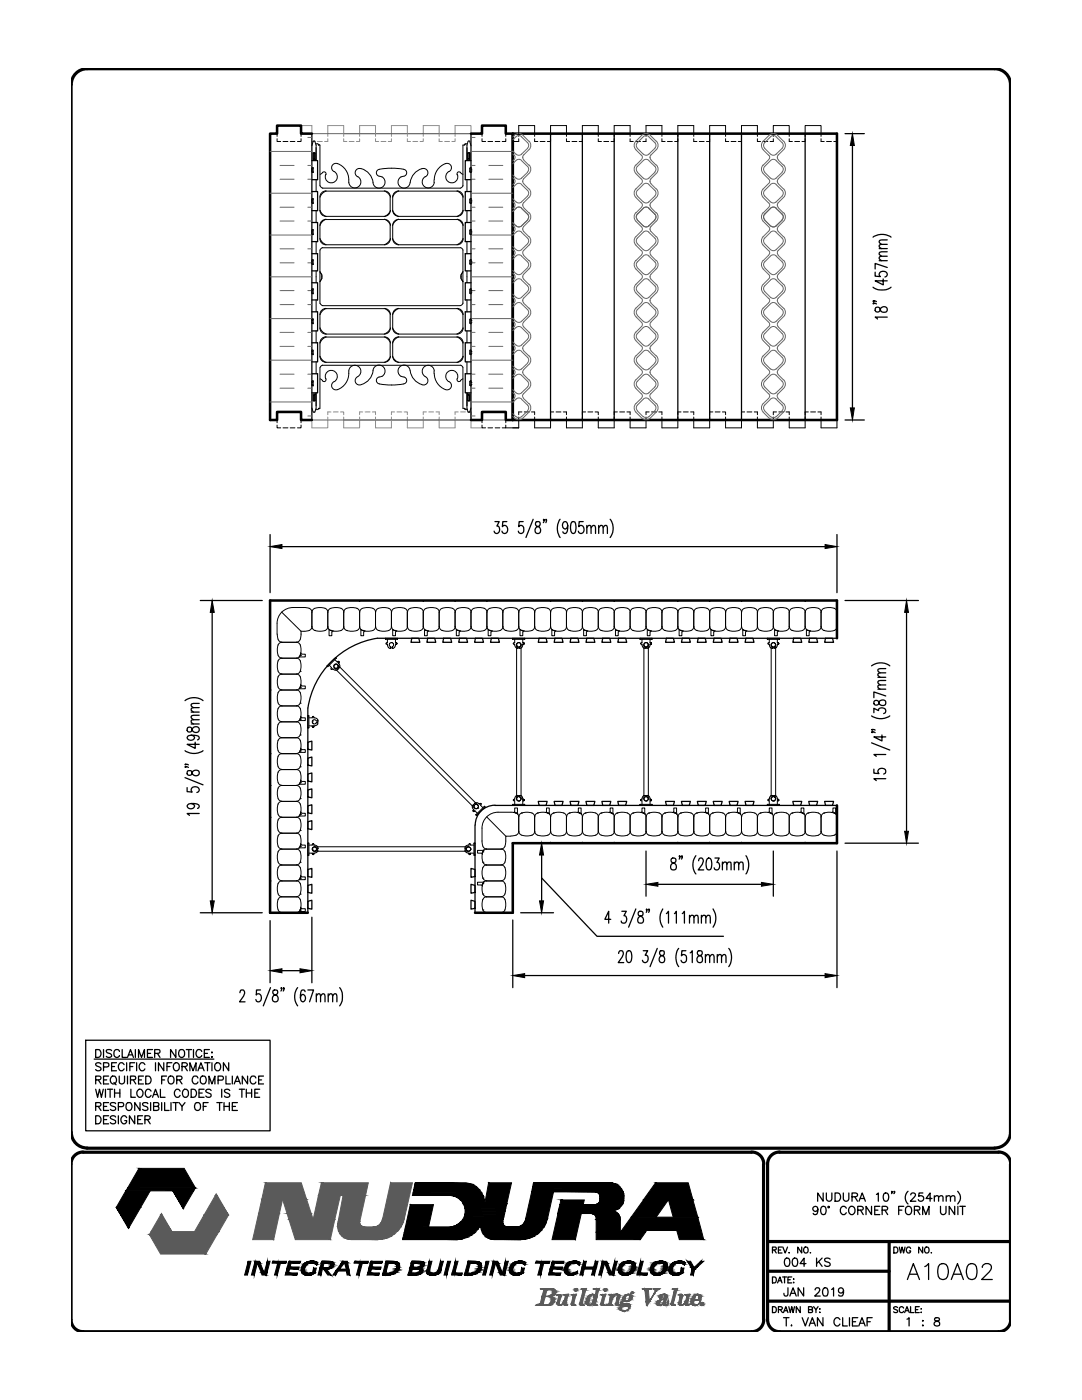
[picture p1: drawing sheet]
<svg xmlns="http://www.w3.org/2000/svg" width="216mm" height="279mm" viewBox="0 0 216 279" stroke-linecap="round" stroke-linejoin="round" font-family="sans-serif">
<!-- layer: LINE50 -->
<path d="M62.2 26.7h-2.1v-1.6h-4.8v1.6h-1.4v57.1h1.4v-1.6h4.8v1.6h2.1M94 26.7h2.2v-1.6h4.7v1.6h1.4v57.1M102.3 26.7h64.7v57.1h-64.7zM94 83.8h2.2v-1.6h4.7v1.6h1.4M167 127.4v-7.6h-113.1v62.4h7.5M167 160.7v7.6h-64.7v13.9h-7.5" fill="none" stroke="#000" stroke-width=".51"/>
<!-- layer: LINE9 -->
<g fill="none" stroke="#000" stroke-width=".2">
<path d="M53.9 26.7h1.4v.5M55.3 27.7v.5h.7M56.5 28.2h.9M57.9 28.2h.9M60.1 27.7v.5h-.7M60.9 26.7h-.8v.5M61.4 26.7h.8M62.2 33.6v.7l.2 .1 .1-.1v-.7M62.2 34.1h.1M62.2 33.8h.1M62.2 39.8v.6l.2 .2 .1-.2v-.6M62.2 40h.1"/>
<path d="M62.4 34.4h.1M62.4 33.5h.1M62.4 39.7h.1M62.4 33.5l-.2 .1M62.4 33.5l.1 .1M62.4 39.7l-.2 .1M62.4 39.7l.1 .1M93.7 33.6l.2-.1 .1 .1M93.7 33.6v.7l.2 .1 .1-.1M93.7 39.8l.2-.1 .1 .1M93.7 39.8v.6l.2 .2 .1-.2M93.9 34.4h.1"/>
<path d="M93.9 33.5h.1M93.9 39.7h.1M94 34.1h.1M94 33.8h.1M94 40h.1M94 33.6v.7M94 39.8v.7M94 26.7h.8M95.3 26.7h.9v.5M96.2 27.7v.5h.7M97.4 28.2h.9M98.8 28.2h.9"/>
<path d="M100.9 27.7v.5h-.7M102.3 26.7h-1.4v.5M103.5 27.2v-2.1h3.2v2.1M103.5 27.7v.5h-1.2M106.7 27.7v.5h.6M107.8 28.2h1M109.9 27.2v-2.1h3.1v2.1M109.9 27.7v.5h-.7M113 27.7v.5h.7M114.1 28.2h1M116.2 27.2v-2.1h3.2v2.1M116.2 27.7v.5h-.6"/>
<path d="M119.4 27.7v.5h.6M120.5 28.2h1M122.6 27.2v-2.1h3.1v2.1M122.6 27.7v.5h-.7M125.7 27.7v.5h.7M126.8 28.2h1M128.9 27.2v-2.1h3.2v2.1M128.9 27.7v.5h-.6M132.1 27.7v.5h.6M133.2 28.2h1M135.3 27.7v.5h-.7M135.3 27.2v-2.1h3.1v2.1"/>
<path d="M138.4 27.7v.5h.7M139.5 28.2h1M141.6 27.2v-2.1h3.2v2.1M141.6 27.7v.5h-.6M144.8 27.7v.5h.6M145.9 28.2h1M148 27.2v-2.1h3.1v2.1M148 27.7v.5h-.7M151.1 27.7v.5h.7M152.2 28.2h1M154.3 27.2v-2.1h3.2v2.1M154.3 27.7v.5h-.6"/>
<path d="M157.5 27.7v.5h.6M158.6 28.2h1M160.7 27.2v-2.1h3.1v2.1M160.7 27.7v.5h-.7M163.8 27.7v.5h.7M164.9 28.2h1M167 26.7v.5M167 27.7v.5h-.6M62.2 40.3h.1M62.2 46v.7l.2 .1 .1-.1v-.7M62.2 46.5h.1M62.2 46.1h.1"/>
<path d="M62.2 52.6l.2 .1 .1-.1M62.2 52.2h.1M62.2 52.5h.1M62.2 58.5l.2 .1M62.2 58.3h.1M62.2 58h.1M62.4 40.6h.1M62.4 46.8h.1M62.4 45.8h.1M62.4 51.9h.1M62.4 52.8h.1M62.4 58.6h.1"/>
<path d="M62.4 57.7h.1M62.4 45.8l-.2 .2M62.4 45.8l.1 .2M62.4 51.9l-.2 .1v.7M62.4 51.9l.1 .1v.7M62.4 57.7l-.2 .1v.7M62.4 57.7l.1 .1v.7M62.5 58.5l-.1 .1M93.7 46l.2-.2 .1 .2M93.7 46v.7l.2 .1 .1-.1M93.7 52.6l.2 .1 .1-.1M93.7 58.5l.2 .1 .1-.1"/>
<path d="M93.9 40.6h.1M93.9 46.8h.1M93.9 45.8h.1M93.9 51.9h.1M93.9 52.8h.1M93.9 58.6h.1M93.9 57.7h.1M94 40.3h.1M94 46.5h.1M94 46.1h.1M94 52.2h.1M94 52.5h.1"/>
<path d="M94 58.3h.1M94 58h.1M94 46v.7M94 52v.7M94 57.8v.7M94 52l-.1-.1-.2 .1v.7M94 57.8l-.1-.1-.2 .1v.7M62.2 76.2v.7l.2 .1 .1-.1v-.7M62.2 76.3h.1M62.2 76.7h.1M62.2 70v.6l.2 .1 .1-.1v-.6M62.2 70l.2-.1 .1 .1"/>
<path d="M62.2 70.1h.1M62.2 70.5h.1M62.2 63.8v.7l.2 .1 .1-.1v-.7M62.2 64h.1M62.2 64.3h.1M62.4 76h.1M62.4 77h.1M62.4 70.8h.1M62.4 63.7h.1M62.4 64.6h.1M62.4 76l-.2 .1M62.4 76l.1 .1"/>
<path d="M62.4 63.7l-.2 .1M62.4 63.7l.1 .1M93.7 76.2v.7l.2 .1 .1-.1M93.7 76.1l.2-.1 .1 .1M93.7 70v.6l.2 .1 .1-.1M93.7 70l.2-.1 .1 .1M93.7 63.8v.7l.2 .1 .1-.1M93.7 63.8l.2-.1 .1 .1M93.9 76h.1M93.9 77h.1M93.9 70.8h.1M93.9 63.7h.1"/>
<path d="M93.9 64.6h.1M94 76.3h.1M94 76.7h.1M94 70.1h.1M94 70.5h.1M94 64h.1M94 64.3h.1M94 63.8v.7M94 70v.7M94 76.2v.7M53.9 83.8h1.4v.6M55.3 84.8v.6h.7"/>
<path d="M56.5 85.4h.9M57.9 85.4h.9M60.1 84.8v.6h-.7M60.9 83.8h-.8v.6M61.4 83.8h.8M94 83.8h.8M95.3 83.8h.9v.6M96.2 84.8v.6h.7M97.4 85.4h.9M98.8 85.4h.9M100.9 84.8v.6h-.7M102.3 83.8h-1.4v.6"/>
<path d="M103.5 83.2v2.2h-2.6M104.1 82.2h-.6v.6M104.6 82.2h1M106 82.2h.7v.6M106.7 83.2v2.2h3.2v-2.2M110.5 82.2h-.6v.6M111 82.2h.9M112.4 82.2h.6v.6M113 83.2v2.2h3.2v-2.2M116.8 82.2h-.6v.6M117.3 82.2h1M118.7 82.2h.7v.6"/>
<path d="M119.4 83.2v2.2h3.2v-2.2M123.2 82.2h-.6v.6M123.7 82.2h.9M125.1 82.2h.6v.6M125.7 83.2v2.2h3.2v-2.2M129.5 82.2h-.6v.6M130 82.2h1M131.4 82.2h.7v.6M132.1 83.2v2.2h3.2v-2.2M135.9 82.2h-.6v.6M136.4 82.2h.9M137.8 82.2h.6v.6"/>
<path d="M138.4 83.2v2.2h3.2v-2.2M142.2 82.2h-.6v.6M142.7 82.2h1M144.1 82.2h.7v.6M144.8 83.2v2.2h3.2v-2.2M148.6 82.2h-.6v.6M149.1 82.2h.9M150.5 82.2h.6v.6M151.1 83.2v2.2h3.2v-2.2M154.9 82.2h-.6v.6M155.4 82.2h1M156.8 82.2h.7v.6"/>
<path d="M157.5 83.2v2.2h3.2v-2.2M161.3 82.2h-.6v.6M161.8 82.2h.9M163.2 82.2h.6v.6M163.8 83.2v2.2h3.2v-1.6M71.7 119.8h.1v.3zM84.4 119.8h.1v.3zM90.7 119.8h.2l-.1 .3zM97.1 119.8h.1v.3zM109.8 119.8h.1v.3zM116.1 119.8h.2l-.1 .3zM122.5 119.8h.1v.3z"/>
<path d="M135.2 119.8h.1v.3zM141.5 119.8h.2l-.1 .3zM147.9 119.8h.2l-.1 .3zM160.6 119.8h.2l-.1 .3zM53.9 137.6l.2 .1-.2 .1zM55.3 126.6a1.3 1.3 0 0 0 .9 1.5M55.5 128.7l-.2 .8 .2 1.3M55.5 135l-.2 .9 .1 .8a.92 .92 0 0 0 .8 1M55.5 128.7l.3-.4 .4-.1h3a.78 .78 0 0 1 .7 .5M55.5 130.8a.78 .78 0 0 0 .7 .5M55.5 135.1l.3-.4 .4-.2h3a.78 .78 0 0 1 .7 .6M56.2 122.2l3.9 3.8"/>
<path d="M56.2 122.2a3.1 3.1 0 0 0-.9 2.2v2.2M56.2 134.5a1.1 1.1 0 0 1-.9-1.4l.1-.8a.92 .92 0 0 1 .8-.9h3.2a2.13 2.13 0 0 1 .4 2.8l-.6 .3M59.9 130.8h.1M59.9 134h.1M59.9 137.2h.1M59.9 130.8a.78 .78 0 0 1-.7 .5M59.9 137.1a.78 .78 0 0 1-.7 .6M59.9 137.1l-.2 .4 .1-.1M59.9 130.8l-.2 .3h.1M59.9 128.7l.2 .8-.2 1.3 .1-.5 .2 .2M59.9 135l.2 .9-.2 1.2M59.9 137.1l.1-.5 .1 .2 .8 .1v.6h-1.1"/>
<path d="M60.1 126a2.05 2.05 0 0 1-.7 2.1h-.2M60.1 126h.6M60.2 130.6h.7v.5h-1.1M60.7 121.2a6.3 6.3 0 0 0-3.7 .4l-.8 .6M60.7 121.2a1.28 1.28 0 0 1 1.5 1v2.9M62.2 125.1a1.23 1.23 0 0 1-1.5 .9M62.3 125.1a.78 .78 0 0 0 .5 .7M62.8 125.8h.1M62.8 125.8l1.3 .2 .8-.2M64.9 121.4a.78 .78 0 0 1 .5 .8v2.9M64.9 121.4l-.8-.2-.9 .1a.92 .92 0 0 0-.9 .9M65.3 132.9l.1 .2z"/>
<path d="M65.4 125.1a.78 .78 0 0 1-.5 .7M65.4 125.1a.78 .78 0 0 0 .6 .7M65.7 125.8v1.1h.5v-.7M65.7 125.8v-.2l.3 .2M65.7 132.8l.5 .5-.2 .3 .5-.1M66 125.8h.1M66 125.8l1.2 .2 .9-.2M66 125.8l.5 .1-.2 .2M66.5 133.5l.4 .3 .3-.1M66.5 133.5h.1M66.7 132.7h.1M66.7 133.3l28 28"/>
<path d="M66.8 131.7l.5 .4 .1-.1M67 131.2l.1 .2zM67 131.2l-1.7 1.7M67.1 131.4l-1.7 1.7M67.2 133.4h.1M67.2 133.4l.2 .1M67.2 133.7h.1M67.4 133.6h.1M67.4 133.5h.1M67.4 132.7l27.9 28M67.4 132h.2v.2v-.2zM67.4 133.6l-.2 .1"/>
<path d="M67.4 133.1v-.2a.43 .43 0 0 0-.5-.4 .43 .43 0 0 0-.3 .6 .43 .43 0 0 0 .6 .3M67.4 133.1h.1M67.4 133.1l.2 .2M67.5 132.3l.1-.1-.1 .1M67.5 132.3l.1 .1M67.6 133.3v.1M67.6 132.4l.2 .4v.3l-.2 .3M67.6 132.4h.1M68 121.4a.78 .78 0 0 1 .6 .8v2.9M68.1 121.4l-.9-.2-.8 .1a.92 .92 0 0 0-1 .9M68.6 125.1a.78 .78 0 0 1-.6 .7M68.6 125.1a.78 .78 0 0 0 .6 .7"/>
<path d="M69.1 125.8h.1M69.2 121.4a.78 .78 0 0 0-.6 .8M69.2 121.4a2.1 2.1 0 0 1 2.5 .5l.1 3.2M71.8 125.1l-.1 .2a2.1 2.1 0 0 1-2.5 .5M71.8 125.1a.78 .78 0 0 0 .5 .7M72.3 125.8h.1M72.3 125.8l-.3-.2v1.3h.6v-.7M72.3 125.8l1.3 .2 .8-.2M72.3 125.8l.5 .1-.2 .2M74.4 121.4a.78 .78 0 0 1 .5 .8v2.9M74.4 121.4l-.8-.2-.8 .1a.92 .92 0 0 0-1 .9M74.9 125.1a.78 .78 0 0 1-.5 .7"/>
<path d="M75 125.1a1.1 1.1 0 0 0 1.4 .9h.4a1.08 1.08 0 0 0 1.3-.9M75 122.2a1.1 1.1 0 0 1 1.4-1l.8 .1a.92 .92 0 0 1 .9 .9v2.9M75.5 125.8h.1M76.9 127.4v.2zM76.9 127.6h2.4M76.9 127.4h2.4M77.3 128.7l.4 .7M77.3 128.7h.1M77.3 127.6v.7l-.3 .1 .3 .3M77.7 129.4h.1M77.7 129.4h.2M77.9 129.1l-.2-.3v-.3l.4-.3 .4 .3v.3l-.2 .3"/>
<path d="M77.9 129.1h.1M77.9 129.4h.1M77.9 129.3h.1M77.9 129.1v.2M78.1 128.2h.1M78.1 125.1a.78 .78 0 0 0 .6 .7M78.3 129.1h.1M78.3 129.3v.1M78.3 129.1v.2M78.4 125.8v1.1h.5v-.7M78.4 125.8v-.2l.3 .2M78.7 125.8h.1"/>
<path d="M78.7 121.4a.78 .78 0 0 0-.6 .8M78.7 121.4l1.2-.2 .9 .2M78.9 128.6h.1h-.1M78.9 128.7l-.2 .5-.4 .2M78.9 128.7h.1M78.9 127.6v.7h.1M78.9 128.6v.1M79 128.3l.2 .1v.2h-.2l.2-.2zM79.3 127.4h.1M79.3 127.4v.2zM80.7 121.4a.78 .78 0 0 1 .6 .8v2.9M80.8 125.8l-.9 .2-1.2-.2 .5 .1-.2 .2"/>
<path d="M81.3 125.1a.78 .78 0 0 1-.6 .7M81.3 125.1a1.1 1.1 0 0 0 1.4 .9l1.2-.2M81.8 125.8h.1M83.9 121.4a.78 .78 0 0 1 .6 .8v2.9M83.9 121.4l-.8-.2-.8 .1a.92 .92 0 0 0-1 .9M84.5 125.1a.78 .78 0 0 1-.6 .7M84.5 122.2a1.1 1.1 0 0 1 1.4-1l.8 .1a.92 .92 0 0 1 .9 .9v2.9M84.5 125.1a.78 .78 0 0 0 .5 .7M84.7 125.8v1.1h.6v-.7M84.8 125.8l-.1-.2 .3 .2M85 125.8h.1M85 125.8l.5 .1"/>
<path d="M85.5 125.9l-.2 .2M87.6 125.1v.2a2.1 2.1 0 0 1-2.6 .5M87.7 125.1a.78 .78 0 0 0 .5 .7M88.2 125.8h.1M88.2 121.4a.78 .78 0 0 0-.5 .8M88.2 125.8l1.3 .2 .8-.2M88.2 121.4l1.3-.2 .8 .2M90.3 121.4a.78 .78 0 0 1 .5 .8v2.9M90.8 125.1a.78 .78 0 0 1-.5 .7M90.8 125.1a.78 .78 0 0 0 .6 .7M91.1 125.8v1.1h.5v-.7M91.1 125.8v-.2l.3 .2"/>
<path d="M91.4 125.8h.1M91.4 125.8l1.2 .2 .9-.2M91.4 125.8l.5 .1-.2 .2M93.4 121.4a.78 .78 0 0 1 .6 .8v2.9M93.5 121.4l-.9-.2-.8 .1a.92 .92 0 0 0-1 .9M94 125.1a.78 .78 0 0 1-.6 .7M94 125.1a1.1 1.1 0 0 0 1.4 .9l.8-.1a1 1 0 0 0 1-.8 .78 .78 0 0 0 .5 .7M94 122.2a1.1 1.1 0 0 1 1.4-1l.8 .1a.92 .92 0 0 1 1 .9M94.5 125.8h.1M97.2 122.2v2.9M97.4 125.8v1.1h.6v-.7M97.5 125.8l-.1-.2 .3 .2"/>
<path d="M97.7 125.8h.1M97.7 121.4a.78 .78 0 0 0-.5 .8M97.7 121.4l1.3-.2 .8 .2M99.8 121.4a.78 .78 0 0 1 .5 .8v2.9M99.8 125.8l-.8 .2-1.3-.2 .5 .1-.2 .2M100.3 125.1a.78 .78 0 0 1-.5 .7M100.4 125.1a1.1 1.1 0 0 0 1.4 .9l1.2-.2M100.9 125.8h.1M102.3 127.4v.2zM102.3 127.6h2.4M102.3 127.4h2.4M102.7 128.7l.4 .7"/>
<path d="M102.7 128.7h.1M102.7 127.6v.7l-.3 .1 .3 .3M103 121.4a.78 .78 0 0 1 .5 .8v2.9M103 121.4l-.8-.2-.9 .1a.92 .92 0 0 0-.9 .9M103.1 129.4h.1M103.1 128.7v30.7M103.1 129.4h.2M103.3 129.1l-.2-.3v-.3l.4-.3 .4 .3v.3l-.2 .3M103.3 129.1h.1M103.3 129.4h.1M103.3 129.3h.1M103.3 129.1v.2"/>
<path d="M103.5 125.1a.78 .78 0 0 1-.5 .7M103.5 128.2h.1M103.5 122.2a1.1 1.1 0 0 1 1.4-1l.9 .1a.92 .92 0 0 1 .9 .9M103.5 125.1a.78 .78 0 0 0 .6 .7M103.7 129.1h.1M103.7 129.3v.1M103.7 129.1v.2M103.8 125.8v1.1h.5v-.7M103.8 125.8v-.2l.3 .2M104 128.7v30.7M104.1 125.8h.1M104.1 125.8l.5 .1"/>
<path d="M104.3 128.6h.1h-.1M104.3 128.7l-.2 .5-.4 .2M104.3 128.7h.1M104.3 127.6v.7h.1M104.3 128.6v.1M104.4 128.3l.2 .1v.2h-.2l.2-.2zM104.6 125.9l-.2 .2M104.7 127.4h.1M104.7 127.4v.2zM106.7 122.2v2.9M107.2 125.8h.1M107.3 125.8a.78 .78 0 0 1-.6-.7l-.1 .2a2.1 2.1 0 0 1-2.5 .5"/>
<path d="M107.3 125.8l1.2 .2 .8-.2M109.3 121.4a.78 .78 0 0 1 .6 .8v2.9M109.3 121.4l-.8-.2-.8 .1a.92 .92 0 0 0-1 .9M109.9 125.1a.78 .78 0 0 1-.6 .7M109.9 125.1a.78 .78 0 0 0 .5 .7M110.1 125.8v1.1h.6v-.7M110.2 125.8l-.1-.2 .3 .2M110.4 125.8h.1M110.4 125.8l1.3 .2 .8-.2M110.4 125.8l.5 .1-.2 .2M112.5 121.4a.78 .78 0 0 1 .5 .8v2.9M112.5 121.4l-.8-.2-.8 .1a.92 .92 0 0 0-1 .9"/>
<path d="M113 125.1a.78 .78 0 0 1-.5 .7M113.1 125.1a1.1 1.1 0 0 0 1.4 .9h.4a1.08 1.08 0 0 0 1.3-.9M113.1 122.2a1.1 1.1 0 0 1 1.4-1l.8 .1a.92 .92 0 0 1 .9 .9v2.9M113.6 125.8h.1M116.2 125.1a.78 .78 0 0 0 .6 .7M116.5 125.6v1.3h.5v-.7M116.5 125.6l.3 .2M116.8 125.8h.1M116.8 125.8l1.2 .2 .9-.2M116.8 125.8l.5 .1-.2 .2M118.8 121.4a.78 .78 0 0 1 .6 .8v2.9M118.9 121.4l-.9-.2-.8 .1a.92 .92 0 0 0-1 .9"/>
<path d="M119.4 125.1a.78 .78 0 0 1-.6 .7M119.4 125.1a1.1 1.1 0 0 0 1.4 .9l1.2-.2M119.9 125.8h.1M122 121.4a.78 .78 0 0 1 .6 .8v2.9M122 121.4l-.8-.2-.8 .1a.92 .92 0 0 0-1 .9M122.6 125.1a.78 .78 0 0 1-.6 .7M122.6 125.1a.78 .78 0 0 0 .5 .7M122.8 125.8v1.1h.6v-.7M122.9 125.8l-.1-.2 .3 .2M123.1 125.8h.1M123.1 121.4a.78 .78 0 0 0-.5 .8M123.1 121.4a2.1 2.1 0 0 1 2.6 .5v3.2"/>
<path d="M125.7 125.1v.2a2.1 2.1 0 0 1-2.6 .5l.5 .1-.2 .2M125.8 125.1a1.1 1.1 0 0 0 1.4 .9l1.2-.2M126.3 125.8h.1M127.7 127.4v.2zM127.7 127.6h2.4M127.7 127.4h2.4M128.1 128.7l.4 .7M128.1 128.7h.1M128.1 127.6v.7l-.3 .1 .3 .3M128.4 121.4a.78 .78 0 0 1 .5 .8v2.9M128.4 121.4l-.8-.2-.9 .1a.92 .92 0 0 0-.9 .9M128.5 129.4h.1"/>
<path d="M128.5 128.7v30.7M128.5 129.4h.2M128.7 129.1a.44 .44 0 0 1-.1-.7 .44 .44 0 0 1 .7 0 .44 .44 0 0 1-.2 .7M128.7 129.1h.1M128.7 129.4h.1M128.7 129.3h.1M128.7 129.1v.2M128.9 125.1a.78 .78 0 0 1-.5 .7M128.9 128.2h.1M128.9 122.2a1.1 1.1 0 0 1 1.4-1l.9 .1a.92 .92 0 0 1 .9 .9v2.9M128.9 125.1a.78 .78 0 0 0 .6 .7M129.1 129.1h.1"/>
<path d="M129.1 129.3v.1M129.1 129.1v.2M129.2 125.8v1.1h.5v-.7M129.2 125.8v-.2l.3 .2M129.4 128.7v30.7M129.5 125.8h.1M129.5 125.8l.5 .1M129.7 128.6h.1h-.1M129.7 128.7l-.2 .5-.4 .2M129.7 128.7h.1M129.7 127.6v.7h.1M129.7 128.6v.1"/>
<path d="M129.8 128.3l.2 .1v.2h-.2l.2-.2zM130 125.9l-.2 .2M130.1 127.4h.1M130.1 127.4v.2zM132.1 125.1l-.1 .2a2.1 2.1 0 0 1-2.5 .5M132.1 125.1a.78 .78 0 0 0 .6 .7M132.6 125.8h.1M132.7 121.4a.78 .78 0 0 0-.6 .8M132.7 125.8l1.2 .2 .8-.2M132.7 121.4l1.2-.2 .8 .2M134.7 121.4a.78 .78 0 0 1 .6 .8v2.9M135.3 125.1a.78 .78 0 0 1-.6 .7"/>
<path d="M135.3 125.1a.78 .78 0 0 0 .5 .7M135.5 125.8v1.1h.6v-.7M135.6 125.8l-.1-.2 .3 .2M135.8 125.8h.1M135.8 125.8l1.3 .2 .8-.2M135.8 125.8l.5 .1-.2 .2M137.9 121.4a.78 .78 0 0 1 .5 .8v2.9M137.9 121.4l-.8-.2-.8 .1a.92 .92 0 0 0-1 .9M138.4 125.1a.78 .78 0 0 1-.5 .7M138.5 125.1a1.1 1.1 0 0 0 1.4 .9h.4a1.08 1.08 0 0 0 1.3-.9M138.5 122.2a1.1 1.1 0 0 1 1.4-1l.8 .1a.92 .92 0 0 1 .9 .9v2.9M139 125.8h.1"/>
<path d="M141.6 125.1a.78 .78 0 0 0 .6 .7M141.9 125.8v1.1h.5v-.7M141.9 125.8v-.2l.3 .2M142.2 125.8h.1M142.2 121.4a.78 .78 0 0 0-.6 .8M142.2 121.4l1.2-.2 .9 .2M144.2 121.4a.78 .78 0 0 1 .6 .8v2.9M144.3 125.8l-.9 .2-1.2-.2 .5 .1-.2 .2M144.8 125.1a.78 .78 0 0 1-.6 .7M144.8 125.1a1.1 1.1 0 0 0 1.4 .9l1.2-.2M145.3 125.8h.1M147.4 121.4a.78 .78 0 0 1 .6 .8v2.9"/>
<path d="M147.4 121.4l-.8-.2-.8 .1a.92 .92 0 0 0-1 .9M148 125.1a.78 .78 0 0 1-.6 .7M148 122.2a1.1 1.1 0 0 1 1.4-1l.8 .1a.92 .92 0 0 1 .9 .9M148 125.1a.78 .78 0 0 0 .5 .7M148.2 125.8v1.1h.6v-.7M148.3 125.8l-.1-.2 .3 .2M148.5 125.8h.1M148.5 125.8l.5 .1M149 125.9l-.2 .2M151.1 122.2v2.9M151.7 125.8h.1M151.7 125.8l-.4-.3-.2-.4v.2a2.1 2.1 0 0 1-2.6 .5"/>
<path d="M151.7 121.4a.78 .78 0 0 0-.5 .8M151.7 125.8l1.3 .2 .8-.2M151.7 121.4l1.3-.2 .8 .2M153.1 127.4v.2zM153.1 127.6h2.4M153.1 127.4h2.4M153.5 128.7l.4 .7M153.5 128.7h.1M153.5 127.6v.7l-.3 .1 .3 .3M153.8 121.4a.78 .78 0 0 1 .5 .8v2.9M153.9 129.4h.1M153.9 128.7v30.7"/>
<path d="M153.9 129.4h.2M154.1 129.4h.1M154.2 129.1l-.1-.1a.42 .42 0 0 1-.1-.6 .42 .42 0 0 1 .7 .1 .42 .42 0 0 1-.2 .6M154.2 129.1h.1M154.2 129.3h.1M154.2 129.1v.2M154.3 125.1a.78 .78 0 0 1-.5 .7M154.3 128.2h.1M154.3 125.1a.78 .78 0 0 0 .6 .7M154.5 129.1h.1M154.5 129.3v.1M154.5 129.1v.2"/>
<path d="M154.6 125.8v1.1h.5v-.7M154.6 125.8v-.2l.3 .2M154.8 128.7v30.7M154.9 125.8h.1M154.9 125.8l1.2 .2 .9-.2M154.9 125.8l.5 .1-.2 .2M155.1 128.6h.1h-.1M155.1 128.7l-.2 .5-.4 .2M155.1 128.7h.1M155.1 127.6v.7h.1M155.1 128.6v.1M155.2 128.3l.2 .1v.2h-.2l.2-.2z"/>
<path d="M155.5 127.4h.1M155.5 127.4v.2zM156.9 121.4a.78 .78 0 0 1 .6 .8v2.9M157 121.4l-.9-.2-.8 .1a.92 .92 0 0 0-1 .9M157.5 125.1a.78 .78 0 0 1-.6 .7M157.5 125.1a1.1 1.1 0 0 0 1.4 .9l.8-.1a1 1 0 0 0 1-.8 .78 .78 0 0 0 .5 .7M157.5 122.2a1.1 1.1 0 0 1 1.4-1l.8 .1a.92 .92 0 0 1 1 .9M158 125.8h.1M160.7 122.2v2.9M160.9 125.6v1.3h.6v-.7M160.9 125.6l.3 .2M161.2 125.8h.1"/>
<path d="M161.2 125.8l1.3 .2 .8-.2M161.2 125.8l.5 .1-.2 .2M163.3 121.4a.78 .78 0 0 1 .5 .8v2.9M163.3 121.4l-.8-.2-.8 .1a.92 .92 0 0 0-1 .9M163.8 125.1a.78 .78 0 0 1-.5 .7M163.9 125.1a1.1 1.1 0 0 0 1.4 .9l1.2-.2M164.4 125.8h.1M166.5 121.4a.78 .78 0 0 1 .5 .8v2.9M166.5 121.4l-.8-.2-.9 .1a.92 .92 0 0 0-.9 .9M167 125.1a.78 .78 0 0 1-.5 .7M53.9 156.7l.2 .1h-.2zM53.9 150.3l.2 .1-.2 .1z"/>
<path d="M55.5 144.6l-.2 .8 .1 .8a.92 .92 0 0 0 .8 1M55.5 141.4l-.2 .8 .1 .9a.92 .92 0 0 0 .8 .9M55.5 140.3a2.1 2.1 0 0 1 .5-2.6h3.4a2.1 2.1 0 0 1 .5 2.6M55.5 154.1l-.2 .8 .1 .9a.92 .92 0 0 0 .8 .9M55.5 150.9l-.2 .8 .1 .9a.92 .92 0 0 0 .8 .9M55.5 144.6l.3-.4 .4-.1h3a.78 .78 0 0 1 .7 .5M55.5 141.4l.3-.4 .4-.1h3a.78 .78 0 0 1 .7 .5M55.5 140.3a.78 .78 0 0 0 .7 .5M55.5 154.1l.3-.4 .4-.1h3a.78 .78 0 0 1 .7 .5M55.5 151l.3-.4 .4-.2h3a.78 .78 0 0 1 .7 .6M56.2 156.8h2.9M56.2 156.8a1.08 1.08 0 0 0-.9 1.3l.1 .8a.92 .92 0 0 0 .8 1"/>
<path d="M59.2 156.8h.2a2.13 2.13 0 0 1 .4 2.8l-.6 .3M59.8 156.5h-.1M59.9 146.7h.1M59.9 143.5h.1M59.9 140.3h.1M59.9 156.2h.1M59.9 159.4h.1M59.9 153h.1M59.9 149.9h.1M59.9 146.7a.78 .78 0 0 1-.7 .5M59.9 143.5a.78 .78 0 0 1-.7 .5M59.9 140.3a.78 .78 0 0 1-.7 .5"/>
<path d="M59.9 156.2a.78 .78 0 0 1-.7 .5M59.9 149.8a.78 .78 0 0 1-.7 .6M59.9 156.2l-.2 .3M59.9 149.8l-.2 .4 .1-.1M59.9 143.5l-.2 .3h.1M59.9 144.6l.2 .8-.2 1.2M59.9 141.4l.2 .8-.2 1.3M59.9 154.1l.2 .8-.2 1.3M59.9 150.9l.2 .8-.1 .9a.92 .92 0 0 1-.8 .9M59.9 149.8a2.1 2.1 0 0 0-.5-2.5h-3.4a2.13 2.13 0 0 0-.4 2.7l.6 .4M60 149.3l-.1 .5M60 149.3l.2 .3"/>
<path d="M60.2 156h.7v.5h-1.1M60.2 149.6h.7v.6h-1.1M60.2 143.3h.7v.5h-1.1M60.2 155.9l-.2-.2-.1 .5M60.2 143.2l-.2-.2-.1 .5M61.4 145.2h.1M61.4 142.9h.2zM61.4 142.9v2.3M61.5 145.2h.1zM61.6 143.3h.7l.1-.3 .3 .3M61.6 144.9h.7v.1M61.6 142.9v2.3"/>
<path d="M62.3 144.1h.1M62.3 145l.1 .2 .2-.1-.2 .1zM62.6 144.9v.1v-.1M62.6 144.9h.1M62.7 143.3h.4l.3 .3M62.7 144.9h.1M62.7 143.3h.1M63.1 143.9a.42 .42 0 0 0-.6-.2 .42 .42 0 0 0 0 .7 .42 .42 0 0 0 .6-.2M63.1 143.9h.1M63.1 144.2h.1M63.1 144.2h.3M63.1 143.9h.3"/>
<path d="M63.4 143.9h.1M63.4 144.2h.1M63.4 144.2l-.1 .5-.6 .2M63.4 143.6h.1M63.4 143.6v.3M102.7 159.4h.1M102.7 159.4l-.3 .2 .1 .2h.2v.7M103.1 158.8l-.4 .6M103.1 158.8h.1M103.1 158.8h.2M103.3 159a.42 .42 0 0 0-.1 .7 .42 .42 0 0 0 .6 0 .42 .42 0 0 0-.1-.7M103.3 159h.1"/>
<path d="M103.3 158.8h.1M103.3 158.8v.2M103.5 159.9h.1M103.7 158.8l.4 .1 .2 .5M103.7 159h.1M103.7 158.8h.1M103.7 158.8v.2M104.3 159.5h.1h-.1M104.3 159.4h.1M104.3 159.4v.1M104.4 159.5l.2 .1v.2h-.2l.2-.1zM104.4 159.8h-.1v.7"/>
<path d="M128.1 159.4h.1M128.1 159.4l-.3 .2 .1 .2h.2v.7M128.5 158.8l-.4 .6M128.5 158.8h.1M128.5 158.8h.2M128.7 159a.42 .42 0 0 0-.1 .7 .42 .42 0 0 0 .6 0 .42 .42 0 0 0-.1-.7M128.7 159h.1M128.7 158.8h.1M128.7 158.8v.2M128.9 159.9h.1M129.1 158.8l.4 .1 .2 .5M129.1 159h.1"/>
<path d="M129.1 158.8h.1M129.1 158.8v.2M129.7 159.5h.1h-.1M129.7 159.4h.1M129.7 159.4v.1M129.8 159.5l.2 .1v.2h-.2h.2v-.2zM129.8 159.8h-.1v.7M153.5 159.4h.1M153.5 159.4l-.3 .2 .1 .2h.2v.7M153.9 158.8l-.4 .6M153.9 158.8h.1M153.9 158.8h.2"/>
<path d="M154.1 158.8h.1M154.2 159h-.1a.42 .42 0 0 0-.1 .7 .42 .42 0 0 0 .6 0 .42 .42 0 0 0-.1-.7M154.2 159h.1M154.2 158.8h.1M154.2 158.8v.2M154.3 159.9h.1M154.5 158.8l.4 .1 .2 .5M154.5 159h.1M154.5 158.8h.1M154.5 158.8v.2M155.1 159.5h.1h-.1M155.1 159.4h.1"/>
<path d="M155.1 159.4v.1M155.2 159.5l.2 .1v.2h-.2h.2v-.2zM155.2 159.8h-.1v.7M53.9 175.7l.2 .1-.2 .1zM53.9 163l.2 .1-.2 .1zM55.5 160.4l-.2 .9 .1 .8a.92 .92 0 0 0 .8 1M55.5 179.5l-.2 .8 .1 .9a.92 .92 0 0 0 .8 .9M55.5 170l-.2 .8 .1 .8a.92 .92 0 0 0 .8 1M55.5 173.1l-.2 .9 .2 1.2M55.5 163.6l-.2 .8 .2 1.3M55.5 160.5l.3-.4 .4-.2h3a.78 .78 0 0 1 .7 .6M55.5 179.5l.3-.4 .4-.1h3a.78 .78 0 0 1 .7 .5"/>
<path d="M55.5 170l.3-.4 .4-.1h3a.78 .78 0 0 1 .7 .5M55.5 173.2l.3-.4 .4-.2h3a.78 .78 0 0 1 .7 .6M55.5 175.2a.78 .78 0 0 0 .7 .6M55.5 163.7l.3-.4 .4-.2h3a.78 .78 0 0 1 .7 .6M55.5 165.7a.78 .78 0 0 0 .7 .5M56.2 175.8h2.9M56.2 166.3h2.9M56.2 175.8a1.08 1.08 0 0 0-.9 1.3l.1 .9a.92 .92 0 0 0 .8 .9M56.2 166.3a1.08 1.08 0 0 0-.9 1.3l.1 .9a.92 .92 0 0 0 .8 .9M59.2 175.8h.2a2.13 2.13 0 0 1 .4 2.8l-.6 .3M59.2 166.3h.2a2.1 2.1 0 0 1 .5 2.6M59.9 162.6h.1"/>
<path d="M59.9 178.4h.1M59.9 168.9h.1M59.9 172.1h.1M59.9 175.3h.1M59.9 165.7h.1M59.9 162.5a.78 .78 0 0 1-.7 .6M59.9 168.9a.78 .78 0 0 1-.7 .5M59.9 175.2a.78 .78 0 0 1-.7 .6M59.9 165.7a.78 .78 0 0 1-.7 .5M59.9 175.2l-.2 .4 .1-.1M59.9 168.9l-.2 .3h.1M59.9 162.5l-.2 .4 .1-.1"/>
<path d="M59.9 160.4l.2 .9-.2 1.2M59.9 179.5l.2 .8-.2 1.3M59.9 170l.2 .8-.1 .8a.92 .92 0 0 1-.8 1M59.9 173.1l.2 .9-.2 1.2 .1-.5 .2 .3M59.9 163.6l.2 .8-.2 1.3M60 168.4l-.1 .5M60 168.4l.2 .2M60.2 175h.7v.6h-1.1M60.2 168.7h.7v.5h-1.1M60.2 162.3h.7v.6h-1.1M60.2 162.3l-.2-.3-.1 .5M61.4 170.6h.1"/>
<path d="M61.4 168.3h.2zM61.4 168.3v2.3M61.5 170.6h.1zM61.6 168.7h.7l.1-.3h.2v.3h.1M61.6 170.3h.7v.1M61.6 168.3v2.3M62.3 169.5h.1M62.3 170.4l.1 .2 .2-.1-.2 .1zM62.6 170.3v.1v-.1M62.6 170.3h.1M62.7 168.7h.4l.3 .3M62.7 170.3h.1"/>
<path d="M62.7 168.7h.1M62.7 169h30.8M62.7 169.9h30.8M63.1 169.3a.42 .42 0 0 0-.6-.2 .42 .42 0 0 0 0 .7 .42 .42 0 0 0 .6-.2M63.1 169.3h.1M63.1 169.6h.1M63.1 169.6h.3M63.1 169.3h.3M63.4 169.3h.1M63.4 169.6h.1M63.4 169.6l-.1 .4-.6 .3M63.4 169h.1"/>
<path d="M63.4 169v.3M92.8 169.6v.3l.2 .2 .5 .2M92.8 169.3h.1M92.8 169.6h.1M92.8 169h.1M92.8 169.6h.3M92.8 169v.3M92.8 169.3h.3M93.1 169.3a.42 .42 0 0 1 .6-.2 .42 .42 0 0 1 0 .7 .42 .42 0 0 1-.6-.2M93.1 169.3h.1M93.1 169.6h.1M93.5 168.7h-.4l-.3 .3"/>
<path d="M93.5 170.3h.1M93.5 168.7h.1M93.5 168.7h.1v-.3h.3v.3h.7M93.6 170.3v.1v-.1M93.6 170.4l.1 .2 .2-.2-.2 .2zM93.9 169.5h.1M94.4 161.7l.1 .3 .2-.1-.2 .1zM94.4 160.6l-.2 .2v.3l.3 .4M94.4 160.6l.1 .1M94.5 161.5h.1M94.5 161.5v.1M94.5 160.7l.2 .1"/>
<path d="M94.5 161.6l-.1 .1 .1-.1M94.6 170.6h.1zM94.6 168.3h.2zM94.6 170.3h-.7v.1M94.6 168.3v2.3M94.7 160.8h.1M94.7 160.4h.1M94.7 161.9v-.1l.5 .5M94.7 160.4l.2 .2M94.8 170.6h.1M94.8 168.3v2.3M94.8 160.2h.4l.4 .2"/>
<path d="M94.8 160.2h.1M94.8 160.2l-.1 .2M94.9 160.6h.3a.42 .42 0 0 1 .2 .6 .42 .42 0 0 1-.6 .2 .42 .42 0 0 1-.1-.6M94.9 160.6h.1M95 162.6l.1 .1zM95.3 161.3h.1M95.6 160.4h.1M95.6 160.4h.4l-.1 .3 .5 .5M96.2 167.8a1.29 1.29 0 0 0 .9 1.6M96.2 170.5l.1-.5-.1 .8v.8a.92 .92 0 0 0 .9 1M96.3 179.5l-.1 .8v.9a.92 .92 0 0 0 .9 .9M96.3 173.1l-.1 .9 .1 1.2"/>
<path d="M96.3 176.3l-.1 .8v.9a.92 .92 0 0 0 .9 .9M96.3 176.3l-.1 .5M96.3 175.2a.78 .78 0 0 0 .8 .6M96.4 172.1h.1M96.4 175.3h.1M96.4 178.4h.1M96.4 176.4h.1M96.4 170h.1M96.4 176.1h-1.1v.5h.8l.1 .2M96.4 169.7h-1.1v.6h.8l.1 .2M96.5 176h-.1M96.5 169.6l-.1 .1"/>
<path d="M96.6 176l-.3 .4M96.6 169.7l-.3 .3M96.6 160.9l.2 .1zM96.6 160.9l-1.6 1.7M96.8 161l-1.7 1.7M97.1 175.8h2.9M97.1 175.8a.78 .78 0 0 0-.8 .6M97.1 163l3.8 3.9M100 179h-2.9a.78 .78 0 0 0-.8 .5M100 169.5h-2.9a.78 .78 0 0 0-.8 .5M100 172.6h-2.9a.78 .78 0 0 0-.8 .6M100 179a.78 .78 0 0 1 .8 .5"/>
<path d="M100 169.5a.78 .78 0 0 1 .8 .5M100 172.6a.78 .78 0 0 1 .8 .6M100.8 175.2a.78 .78 0 0 1-.8 .6h.3a2.13 2.13 0 0 1 .3 2.8l-.6 .3M100.8 179.5l.1 .8v.9a.92 .92 0 0 1-.9 .9M100.8 170l.1 .8v.8a.92 .92 0 0 1-.9 1M100.8 173.1l.1 .9-.1 1.2M100.9 167.8a1.3 1.3 0 0 1-.9 1.6M101.9 162.1a6 6 0 0 0-4.3 .5 3.1 3.1 0 0 0-1.4 2.6v2.7M101.9 166.9h-1v1M102 162.1l1 .2-.5-.2M102.3 160.5v.2zM102.3 160.5h2.4"/>
<path d="M102.3 160.7h2.4M102.7 161.9l-.2 .2M102.7 162v-.8h.6v1.1M103 162.3h.1M103 162.3a.78 .78 0 0 1 .5 .7v2.9M103 162.3l.3 .2M103 166.7l-1 .1M103.3 162.3v.2M103.5 165.9a.78 .78 0 0 1-.5 .8M103.5 165.9a1.1 1.1 0 0 0 1.4 .9h.9a1 1 0 0 0 .9-.9 1.1 1.1 0 0 0 1.4 .9l1.2-.1M103.5 163a1.1 1.1 0 0 1 1.4-.9h.4a1.08 1.08 0 0 1 1.4 .9M104.1 162.3h.1"/>
<path d="M104.7 160.5v.2zM106.7 163v2.9M107.2 162.3h.1M107.3 162.3a.78 .78 0 0 0-.6 .7M109.1 161.9l-.2 .2 .4 .2-.8-.2-1.2 .2M109.1 162v-.8h.5v1.1M109.3 162.3h.1M109.3 162.3a.78 .78 0 0 1 .6 .7v2.9M109.3 162.3l.3 .2M109.6 162.3l.1 .2M109.9 165.9a.78 .78 0 0 1-.6 .8M109.9 168.1v.2h-.1z"/>
<path d="M109.9 165.9a1.1 1.1 0 0 0 1.4 .9l1.2-.1M110.4 162.3h.1M112.5 162.3a.78 .78 0 0 1 .5 .7v2.9M112.5 162.3l-.8-.2-.8 .1a.92 .92 0 0 0-1 .8M113 165.9a.78 .78 0 0 1-.5 .8M113.1 165.9a1.1 1.1 0 0 0 1.4 .9h.8a.92 .92 0 0 0 .9-.9M113.6 162.3h.1M115.2 162.1l.5 .2M115.4 161.9l-.2 .2M115.4 162v-.8h.6v1.1M115.7 162.3h.1M115.7 162.3a.78 .78 0 0 1 .5 .7v2.9"/>
<path d="M115.7 162.3l.3 .2M115.7 162.3l-.8-.2-.9 .1a.92 .92 0 0 0-.9 .8M116 162.3v.2M116.2 168.1l.1 .2h-.2zM116.2 165.9a1.1 1.1 0 0 0 1.4 .9l1.3-.1M116.8 162.3h.1M116.8 162.3a.78 .78 0 0 0-.6 .7M116.8 162.3l.8-.2 1.3 .2M118.8 162.3a.78 .78 0 0 1 .6 .7v2.9M119.4 165.9a.78 .78 0 0 1-.6 .8M119.4 165.9a1.1 1.1 0 0 0 1.4 .9l1.2-.1M119.9 162.3h.1"/>
<path d="M121.6 162.1l.4 .2-.8-.2-.8 .1a.92 .92 0 0 0-1 .8M121.8 161.9l-.3 .2M121.8 162v-.8h.5v1.1M122 162.3h.1M122 162.3a.78 .78 0 0 1 .6 .7v2.9M122 162.3l.3 .2M122.3 162.3l.1 .2M122.6 165.9a.78 .78 0 0 1-.6 .8M122.6 168.1v.2h-.1zM122.6 165.9a.78 .78 0 0 0 .5 .8M123.1 162.3h.1M123.1 162.3a.78 .78 0 0 0-.5 .7"/>
<path d="M123.1 162.3a2.1 2.1 0 0 1 2.6 .5v3.1M125.7 165.9a1.08 1.08 0 0 1-1.3 .9l-1.3-.1M125.8 165.9a1.1 1.1 0 0 0 1.4 .9l1.2-.1M126.3 162.3h.1M127.7 160.5v.2zM127.7 160.5h2.4M127.7 160.7h2.4M128.1 161.9l-.2 .2 .5 .2-.8-.2-.9 .1a.92 .92 0 0 0-.9 .8M128.1 162v-.8h.6v1.1M128.4 162.3h.1M128.4 162.3a.78 .78 0 0 1 .5 .7v2.9M128.4 162.3l.3 .2"/>
<path d="M128.7 162.3v.2M128.9 165.9a.78 .78 0 0 1-.5 .8M128.9 163a1.1 1.1 0 0 1 1.4-.9h.4a1.08 1.08 0 0 1 1.4 .9v2.9M128.9 165.9a1.1 1.1 0 0 0 1.4 .9h.9a.92 .92 0 0 0 .9-.9M129.5 162.3h.1M130.1 160.5v.2zM132.1 165.9a.78 .78 0 0 0 .6 .8M132.6 162.3h.1M132.7 162.3a.78 .78 0 0 0-.6 .7M132.7 166.7l.8 .1 1.2-.1M134.5 161.9l-.2 .2 .4 .2-.8-.2-1.2 .2M134.5 162v-.8h.5v1.1"/>
<path d="M134.7 162.3h.1M134.7 162.3a.78 .78 0 0 1 .6 .7v2.9M134.7 162.3l.3 .2M135 162.3l.1 .2M135.3 165.9a.78 .78 0 0 1-.6 .8M135.3 168.1v.2h-.1zM135.3 165.9a1.1 1.1 0 0 0 1.4 .9l1.2-.1M135.8 162.3h.1M137.9 162.3a.78 .78 0 0 1 .5 .7v2.9M137.9 162.3l-.8-.2-.8 .1a.92 .92 0 0 0-1 .8M138.4 165.9a.78 .78 0 0 1-.5 .8M138.5 165.9a1.1 1.1 0 0 0 1.4 .9h.8a.92 .92 0 0 0 .9-.9"/>
<path d="M139 162.3h.1M140.6 162.1l.5 .2M140.8 161.9l-.2 .2M140.8 162v-.8h.6v1.3M141.1 162.3h.1M141.1 162.3a.78 .78 0 0 1 .5 .7v2.9M141.1 162.3l.3 .2M141.1 162.3l-.8-.2-.9 .1a.92 .92 0 0 0-.9 .8M141.6 168.1l.1 .2h-.2zM141.6 165.9a.78 .78 0 0 0 .6 .8M142.2 162.3h.1M142.2 162.3a.78 .78 0 0 0-.6 .7"/>
<path d="M142.2 162.3l.8-.2 1.3 .2M142.2 166.7l.8 .1 1.3-.1M144.2 162.3a.78 .78 0 0 1 .6 .7v2.9M144.8 165.9a.78 .78 0 0 1-.6 .8M144.8 165.9a1.1 1.1 0 0 0 1.4 .9l1.2-.1M145.3 162.3h.1M147 162.1l.4 .2-.8-.2-.8 .1a.92 .92 0 0 0-1 .8M147.2 161.9l-.3 .2M147.2 162v-.8h.5v1.1M147.4 162.3h.1M147.4 162.3a.78 .78 0 0 1 .6 .7v2.9M147.4 162.3l.3 .2"/>
<path d="M147.7 162.3l.1 .2M148 165.9a.78 .78 0 0 1-.6 .8M148 168.1l.1 .2h-.2zM148 163a1.1 1.1 0 0 1 1.4-.9h.4a1.08 1.08 0 0 1 1.3 .9M148 165.9a1.1 1.1 0 0 0 1.4 .9h.8a.92 .92 0 0 0 .9-.9l.2 .5 .4 .3M148.5 162.3h.1M151.1 163v2.9M151.7 162.3h.1M151.7 162.3a.78 .78 0 0 0-.5 .7M151.7 166.7l.9 .1 1.2-.1M153.1 160.5v.2zM153.1 160.5h2.4"/>
<path d="M153.1 160.7h2.4M153.5 161.9l-.2 .2 .5 .2-.8-.2-1.3 .2M153.5 162v-.8h.6v1.1M153.8 162.3h.1M153.8 162.3a.78 .78 0 0 1 .5 .7v2.9M153.8 162.3l.3 .2M154.1 162.3v.2M154.3 165.9a.78 .78 0 0 1-.5 .8M154.3 165.9a1.1 1.1 0 0 0 1.4 .9l1.3-.1M154.9 162.3h.1M155.5 160.5v.2zM156.9 162.3a.78 .78 0 0 1 .6 .7v2.9"/>
<path d="M157 162.3l-.9-.2-.8 .1a.92 .92 0 0 0-1 .8M157.5 165.9a.78 .78 0 0 1-.6 .8M157.5 165.9a1.1 1.1 0 0 0 1.4 .9h.8a1 1 0 0 0 1-.9 1.1 1.1 0 0 0 1.4 .9l1.2-.1M158 162.3h.1M159.7 162.1l.4 .2M159.9 161.9l-.3 .2M159.9 162v-.8h.5v1.1M160.1 162.3h.1M160.1 162.3a.78 .78 0 0 1 .6 .7M160.1 162.3l.3 .2M160.1 162.3l-.8-.2-.8 .1a.92 .92 0 0 0-1 .8M160.4 162.3l.1 .2"/>
<path d="M160.7 168.1l.1 .2h-.2zM160.7 163v2.9M161.2 162.3h.1M161.2 162.3a.78 .78 0 0 0-.5 .7M161.2 162.3l.9-.2 1.2 .2M163.3 162.3a.78 .78 0 0 1 .5 .7v2.9M163.8 165.9a.78 .78 0 0 1-.5 .8M163.9 165.9a1.1 1.1 0 0 0 1.4 .9l1.2-.1M164.4 162.3h.1M166 162.1l.5 .2-.8-.2-.9 .1a.92 .92 0 0 0-.9 .8M166.2 161.9l-.2 .2M166.2 162v-.8h.6v1.1"/>
<path d="M166.5 162.3h.1M166.5 162.3a.78 .78 0 0 1 .5 .7v2.9M166.5 162.3l.3 .2M166.8 162.3v.2M167 165.9a.78 .78 0 0 1-.5 .8M56.2 182.2h2.9M59.9 181.6h.1M59.9 181.6a.78 .78 0 0 1-.7 .5M59.9 181.6l-.2 .3h.1M60.2 181.4h.7v.5h-1.1M60.2 181.3l-.2-.2-.1 .5M96.4 181.6h.1"/>
<path d="M97.1 182.2h2.9"/>
<circle cx="67.1" cy="132.9" r=".44"/>
<circle cx="103.5" cy="128.7" r=".44"/>
<circle cx="128.9" cy="128.7" r=".44"/>
<circle cx="154.3" cy="128.7" r=".44"/>
<circle cx="103.5" cy="159.4" r=".44"/>
<circle cx="128.9" cy="159.4" r=".44"/>
<circle cx="154.3" cy="159.4" r=".44"/>
<circle cx="62.8" cy="169.4" r=".44"/>
<circle cx="93.5" cy="169.4" r=".44"/>
<circle cx="95" cy="160.9" r=".44"/>
</g>
<!-- layer: line25 -->
<g fill="none" stroke="#000" stroke-width=".25">
<path d="M62.2 32h1.2v3.9h-1.2M62.2 38.2h1.2v3.8h-1.2M62.2 26.7v57.1M94 32h-1.2v3.9h1.2M94 38.2h-1.2v3.8h1.2M94 26.7v57.1M109.9 26.7v57.1M116.2 26.7v57.1M122.6 26.7v57.1M135.3 26.7v57.1M141.6 26.7v57.1M148 26.7v57.1"/>
<path d="M160.7 26.7v57.1M62.2 44.4h1.2v3.8h-1.2M62.2 50.6h1.2v3.5h-1.2M62.2 56.4h1.2v3.5h-1.2M94 44.4h-1.2v3.8h1.2M94 50.6h-1.2v3.5h1.2M94 56.4h-1.2v3.5h1.2M62.2 74.6h1.2v3.8h-1.2M62.2 68.4h1.2v3.8h-1.2M62.2 62.2h1.2v3.8h-1.2M94 74.6h-1.2v3.8h1.2M94 68.4h-1.2v3.8h1.2"/>
<path d="M94 62.2h-1.2v3.8h1.2M75.3 127.4h91.7M75.3 127.4a16.6 16.6 0 0 0-13.9 13.9M82.2 127.4h1.4l.2 .8h-1.8zM85.3 127.4h1.4l.3 .8h-1.8zM88.5 127.4h1.4l.2 .8h-1.8zM91.7 127.4h1.4l.2 .8h-1.8zM94.9 127.4h1.4l.2 .8h-1.8zM98 127.4h1.4l.3 .8h-1.8zM107.6 127.4h1.4l.2 .8h-1.8zM110.7 127.4h1.4l.3 .8h-1.8zM113.9 127.4h1.4l.2 .8h-1.8z"/>
<path d="M117.1 127.4h1.4l.2 .8h-1.8zM120.3 127.4h1.4l.2 .8h-1.8zM123.4 127.4h1.4l.3 .8h-1.8zM133 127.4h1.4l.2 .8h-1.8zM136.1 127.4h1.4l.3 .8h-1.8zM139.3 127.4h1.4l.2 .8h-1.8zM142.5 127.4h1.4l.2 .8h-1.8zM145.7 127.4h1.4l.2 .8h-1.8zM148.8 127.4h1.4l.3 .8h-1.8zM158.4 127.4h1.4l.2 .8h-1.8zM161.5 127.4h1.4l.3 .8h-1.8zM164.7 127.4h1.4l.2 .8h-1.8z"/>
<path d="M61.4 154.5l.8-.2v1.7l-.8-.1zM61.4 157.6l.8-.2v1.8l-.8-.2zM61.4 151.3l.8-.2v1.8l-.8-.2zM61.4 148.1l.8-.2v1.8l-.8-.2zM61.4 141.3v40.9M107.4 159.9h1.8l-.2 .8h-1.4zM110.6 159.9h1.8l-.3 .8h-1.4zM113.7 159.9h1.8l-.2 .8h-1.4zM116.9 159.9h1.8l-.2 .8h-1.4zM120.1 159.9h1.8l-.2 .8h-1.4zM123.3 159.9h1.8l-.3 .8h-1.4zM132.8 159.9h1.8l-.2 .8h-1.4z"/>
<path d="M136 159.9h1.8l-.3 .8h-1.4zM139.1 159.9h1.8l-.2 .8h-1.4zM142.3 159.9h1.8l-.2 .8h-1.4zM145.5 159.9h1.8l-.2 .8h-1.4zM148.7 159.9h1.8l-.3 .8h-1.4zM158.2 159.9h1.8l-.2 .8h-1.4zM161.4 159.9h1.8l-.3 .8h-1.4zM164.5 159.9h1.8l-.2 .8h-1.4zM61.4 160.8l.8-.2v1.8l-.8-.2zM61.4 179.9l.8-.2v1.7l-.8-.1zM61.4 176.7l.8-.2v1.8l-.8-.2zM61.4 173.5l.8-.2v1.8l-.8-.2z"/>
<path d="M61.4 164l.8-.2v1.8l-.8-.2zM94 179.7l.8 .2v1.4l-.8 .1zM94 176.5l.8 .2v1.4l-.8 .2zM94 173.3l.8 .2v1.4l-.8 .2zM94.8 164.7v17.5M98.8 160.7h68.2M98.8 160.7a4 4 0 0 0-4 4"/>
</g>
<!-- layer: LINE8 -->
<g fill="none" stroke="#8d8d8d" stroke-width=".2">
<path d="M60.1 25.1h2.1v1.6M62.2 28.2h.7M63.3 28.2h1M65.4 27.7v.5h-.6M65.4 27.2v-2.1h3.2v2.1M68.6 27.7v.5h.6M69.7 28.2h1M71.8 27.2v-2.1h3.1v2.1M71.8 27.7v.5h-.7M74.9 27.7v.5h.7M76 28.2h1M78.1 27.2v-2.1h3.2v2.1"/>
<path d="M78.1 27.7v.5h-.6M81.3 27.7v.5h.6M82.4 28.2h1M84.5 27.7v.5h-.7M84.5 27.2v-2.1h3.1v2.1M87.6 27.7v.5h.7M88.7 28.2h1M90.8 27.7v.5h-.6M94 26.7v-1.6h-3.2v2.1M65.4 83.2v2.2h-3.2v-1.6M66 82.2h-.6v.6M66.5 82.2h1"/>
<path d="M67.9 82.2h.7v.6M68.6 83.2v2.2h3.2v-2.2M72.4 82.2h-.6v.6M72.9 82.2h.9M74.3 82.2h.6v.6M74.9 83.2v2.2h3.2v-2.2M78.7 82.2h-.6v.6M79.2 82.2h1M80.6 82.2h.7v.6M81.3 83.2v2.2h3.2v-2.2M85.1 82.2h-.6v.6M85.6 82.2h.9"/>
<path d="M87 82.2h.6v.6M87.6 83.2v2.2h3.2v-2.2M91.4 82.2h-.6v.6M91.9 82.2h1M93.3 82.2h.7v3.2h2.2"/>
</g>
<!-- layer: HATCH -->
<g fill="none" stroke="#666" stroke-width=".2">
<path d="M53.9 30.2h8.3M53.9 38.6h8.3M55.9 35.8h2.8M55.9 33h2.8M61.4 27.4h.8M61.4 35.8h.8M61.4 33h.8M62.2 26.7h31.8M94 30.2h8.3M94 38.6h8.3M94 27.4h.8M94 35.8h.8"/>
<path d="M94 33h.8M97.5 35.8h2.8M97.5 33h2.8M102.3 27.3a1.31 1.31 0 0 1 2.1-.3l1.1 1.2a1.13 1.13 0 0 1 .1 1.7l-1.1 1M102.3 32.7l.7-.7a.78 .78 0 0 1 1.1 0l1.2 1.2M102.3 37.4l.7-.6a.78 .78 0 0 1 1.1 0l1.2 1.2M102.3 27.9l.7-.6a.78 .78 0 0 1 1.1 0l1.2 1.2M102.3 34.9l.7 .7M102.3 35.5l.3 .2M102.3 30.7l.3 .3M102.6 36.6l-.3 .3M102.6 31.9l-.3 .2"/>
<path d="M102.6 35.7a.59 .59 0 0 1 0 .9M102.6 31a.59 .59 0 0 1 0 .8M103 35.5a.78 .78 0 0 0 1.1 0M104.3 36.2l.2 .5M104.3 31.4l.2 .5M104.3 31.4v.1M104.5 36.7l1.1 1a1.21 1.21 0 0 1 0 1.7l-1.1 1.1M104.5 31.9l1 1.1M104.5 35.7l-.2 .4M104.5 30.9l-.2 .4M105.3 33.2a.78 .78 0 0 1 0 1.1M105.3 38a.78 .78 0 0 1 0 1.1"/>
<path d="M105.3 28.5a.78 .78 0 0 1 0 1.1M105.3 39.1l-1.2 1.2a.78 .78 0 0 1-1.1 0l-.7-.6M105.3 29.6l-1.2 1.2a.78 .78 0 0 1-1.1 0l-.7-.7M105.3 34.4l-1.2 1.2M105.6 32.9a1.21 1.21 0 0 1 0 1.7l-1.1 1.1M126.9 39.4l1.1 1.1M126.9 34.6l1.1 1.1M126.9 29.9l1.1 1.1M126.9 28.2a1.21 1.21 0 0 0 0 1.7M126.9 37.7a1.21 1.21 0 0 0 0 1.7M126.9 32.9a1.21 1.21 0 0 0 0 1.7M127.2 39.1l1.2 1.2a.78 .78 0 0 0 1.1 0"/>
<path d="M127.2 29.6l1.2 1.2a.78 .78 0 0 0 1.1 0M127.2 34.4l1.2 1.2M127.2 33.2a.78 .78 0 0 0 0 1.1M127.2 38a.78 .78 0 0 0 0 1.1M127.2 28.5a.78 .78 0 0 0 0 1.1M128 36.6l-1.1 1.1M128 31.9l-1.1 1.1M128 35.7a.59 .59 0 0 1 0 .9M128 31a.59 .59 0 0 1 0 .8M128.4 35.5a.78 .78 0 0 0 1.1 0M129.5 32l1.2 1.2M129.5 36.8l1.2 1.2"/>
<path d="M129.5 27.3l1.2 1.2M129.5 32a.78 .78 0 0 0-1.1 0l-1.2 1.2M129.5 36.8a.78 .78 0 0 0-1.1 0l-1.2 1.2M129.5 27.3a.78 .78 0 0 0-1.1 0l-1.2 1.2M129.7 36.2l.2 .5 1.1 1a1.19 1.19 0 0 1-.1 1.7l-1 1-.2 .5M129.7 31.4l.2 .5M129.7 31.4v.1M129.8 27l1.2 1.2a1.19 1.19 0 0 1-.1 1.7l-1 1-.2 .4M129.8 27a1.21 1.21 0 0 0-1.7 0l-1.2 1.2M129.9 31.9l1 1.1M129.9 35.7l-.2 .4M130.7 33.2a.78 .78 0 0 1 0 1.1"/>
<path d="M130.7 38a.78 .78 0 0 1 0 1.1M130.7 28.5a.78 .78 0 0 1 0 1.1M130.7 34.4l-1.2 1.2M130.7 39.1l-1.2 1.2M130.7 29.6l-1.2 1.2M131 32.9a1.21 1.21 0 0 1 0 1.7l-1.1 1.1M152.3 32.9a1.24 1.24 0 0 0 0 1.7l1.1 1.1a.58 .58 0 0 1 0 .9l-1.1 1.1a1.21 1.21 0 0 0 0 1.7l1.1 1.1M152.6 34.4l1.2 1.2M152.6 39.1l1.2 1.2M152.6 29.6l1.2 1.2M152.6 33.2a.78 .78 0 0 0 0 1.1M152.6 38a.78 .78 0 0 0 0 1.1"/>
<path d="M152.6 28.5a.78 .78 0 0 0 0 1.1M153.4 31.9l-1.1 1.1M153.5 27l-1.2 1.2a1.21 1.21 0 0 0 0 1.7l1.1 1.1a.53 .53 0 0 1 0 .8M153.5 27a1.21 1.21 0 0 1 1.7 0M153.8 32l-1.2 1.2M153.8 36.8l-1.2 1.2M153.8 27.3l-1.2 1.2M153.8 35.5a.78 .78 0 0 0 1.1 0M153.8 32a.78 .78 0 0 1 1.1 0M153.8 36.8a.78 .78 0 0 1 1.1 0M153.8 30.8a.78 .78 0 0 0 1.1 0M153.8 27.3a.78 .78 0 0 1 1.1 0"/>
<path d="M154.9 32l1.2 1.2a.78 .78 0 0 1 0 1.1M154.9 36.8l1.2 1.2a.78 .78 0 0 1 0 1.1l-1.2 1.2M154.9 27.3l1.2 1.2a.78 .78 0 0 1 0 1.1l-1.2 1.2M155.1 36.2l.1 .3 1.1 1.2M155.1 31.4l.2 .5M155.1 31.4v.1M155.2 27l1.1 1.2M155.3 31.9l1 1.1M155.3 35.7l-.2 .4M156.1 34.4l-1.2 1.2M156.3 39.4l-1 1-.2 .5M156.3 29.9l-1 1-.2 .4"/>
<path d="M156.3 34.6l-1 1.1M156.4 28.2a1.21 1.21 0 0 1 0 1.7M156.4 37.7a1.21 1.21 0 0 1 0 1.7M156.4 32.9a1.21 1.21 0 0 1 0 1.7M53.9 46.9h8.3M53.9 55.2h8.3M55.9 44.1h2.8M55.9 52.5h2.8M55.9 41.4h2.8M55.9 49.7h2.8M55.9 58h2.8M61.4 44.1h.8"/>
<path d="M61.4 52.5h.8M61.4 41.4h.8M61.4 49.7h.8M61.4 58h.8M94 46.9h8.3M94 55.2h8.3M94 44.1h.8M94 52.5h.8M94 41.4h.8M94 49.7h.8M94 58h.8M97.5 44.1h2.8"/>
<path d="M97.5 52.5h2.8M97.5 41.4h2.8M97.5 49.7h2.8M97.5 58h2.8M102.3 42.2l.7-.7a.78 .78 0 0 1 1.1 0l1.2 1.3M102.3 51.7l.7-.6a.78 .78 0 0 1 1.1 0l1.2 1.2M102.3 56.5l.7-.6a.78 .78 0 0 1 1.1 0l1.2 1.2M102.3 46.9l.7-.6a.78 .78 0 0 1 1.1 0l1.2 1.2M102.3 44.5l.7 .6M102.3 54l.7 .6M102.3 58.7l.7 .7M102.3 49.2l.7 .6"/>
<path d="M102.3 59.3l.3 .3M102.3 54.5l.3 .3M102.3 40.3l.3 .2M102.3 49.8l.3 .2M102.3 45l.3 .3M102.6 50.9l-.3 .3M102.6 55.7l-.3 .2M102.6 46.1l-.3 .3M102.6 41.4l-.3 .3M102.6 59.5a.59 .59 0 0 1 0 .9M102.6 54.8a.59 .59 0 0 1 0 .9M102.6 45.3a.59 .59 0 0 1 0 .8"/>
<path d="M102.6 50a.59 .59 0 0 1 0 .9M102.6 40.5a.59 .59 0 0 1 0 .8M103 45.1a.78 .78 0 0 0 1.1 0M103 54.6a.78 .78 0 0 0 1.1 0M103 59.3a.78 .78 0 0 0 1.1 0M103 49.8a.78 .78 0 0 0 1.1 0M104.3 59.9l.2 .5M104.3 55.2l.2 .5M104.3 50.5l.2 .4M104.3 45.7l.2 .5M104.3 40.9l.2 .5M104.5 46.2l1.1 1a1.21 1.21 0 0 1 0 1.7l-1.1 1.1"/>
<path d="M104.5 41.4l1 1.1M104.5 55.7l1 1.1M104.5 51l1 1M104.5 59.5l-.2 .4M104.5 54.7l-.2 .5M104.5 50l-.2 .4M104.5 45.2l-.2 .5M104.5 40.4l-.2 .5M105.3 42.7a.78 .78 0 0 1 0 1.1M105.3 52.3a.78 .78 0 0 1 0 1.1M105.3 57a.78 .78 0 0 1 0 1.1M105.3 47.5a.78 .78 0 0 1 0 1.1"/>
<path d="M105.3 43.9l-1.2 1.2M105.3 53.4l-1.2 1.2M105.3 58.2l-1.2 1.2M105.3 48.6l-1.2 1.2M105.6 56.7a1.21 1.21 0 0 1 0 1.7l-1.1 1.1M105.6 52a1.21 1.21 0 0 1 0 1.7l-1.1 1M105.6 42.4a1.21 1.21 0 0 1 0 1.7l-1.1 1.1M126.9 58.5l1.1 1.1M126.9 53.7l1.1 1.1M126.9 48.9l1.1 1.1M126.9 44.2l1.1 1.1M126.9 56.7a1.21 1.21 0 0 0 0 1.7"/>
<path d="M126.9 52a1.21 1.21 0 0 0 0 1.7M126.9 47.2a1.21 1.21 0 0 0 0 1.7M126.9 42.4a1.21 1.21 0 0 0 0 1.7M127.2 43.9l1.2 1.2M127.2 53.4l1.2 1.2M127.2 58.2l1.2 1.2M127.2 48.6l1.2 1.2M127.2 42.7a.78 .78 0 0 0 0 1.1M127.2 52.3a.78 .78 0 0 0 0 1.1M127.2 57a.78 .78 0 0 0 0 1.1M127.2 47.5a.78 .78 0 0 0 0 1.1M128 50.9l-1.1 1.1"/>
<path d="M128 55.7l-1.1 1.1M128 46.1l-1.1 1.1M128 41.4l-1.1 1.1M128 59.5a.59 .59 0 0 1 0 .9M128 54.8a.59 .59 0 0 1 0 .9M128 45.3a.59 .59 0 0 1 0 .8M128 50a.59 .59 0 0 1 0 .9M128 40.5a.59 .59 0 0 1 0 .8M128.4 45.1a.78 .78 0 0 0 1.1 0M128.4 54.6a.78 .78 0 0 0 1.1 0M128.4 59.3a.78 .78 0 0 0 1.1 0M128.4 49.8a.78 .78 0 0 0 1.1 0"/>
<path d="M129.5 41.6l1.2 1.2M129.5 51.1l1.2 1.2M129.5 55.9l1.2 1.2M129.5 46.4l1.2 1.1M129.5 41.5a.78 .78 0 0 0-1.1 0l-1.2 1.3M129.5 51.1a.78 .78 0 0 0-1.1 0l-1.2 1.2M129.5 55.9a.78 .78 0 0 0-1.1 0l-1.2 1.2M129.5 46.3a.78 .78 0 0 0-1.1 0l-1.2 1.2M129.7 59.9l.2 .5M129.7 55.2l.1 .4 1.1 1.2M129.7 50.5l.2 .4M129.7 45.7l.1 .3 1.1 1.2a1.13 1.13 0 0 1 .1 1.7l-1.2 1.2-.1 .3"/>
<path d="M129.7 40.9l.2 .5M129.9 41.4l1 1.1M129.9 51l1 1M129.9 45.2l-.2 .5M130.7 42.7a.78 .78 0 0 1 0 1.1M130.7 52.3a.78 .78 0 0 1 0 1.1M130.7 57a.78 .78 0 0 1 0 1.1M130.7 47.5a.78 .78 0 0 1 0 1.1M130.7 43.9l-1.2 1.2M130.7 53.4l-1.2 1.2M130.7 58.2l-1.2 1.2M130.7 48.6l-1.2 1.2"/>
<path d="M131 56.7a1.19 1.19 0 0 1-.1 1.8l-1 1-.2 .4M131 52a1.19 1.19 0 0 1-.1 1.7l-1.1 1.2-.1 .3M131 42.4a1.21 1.21 0 0 1 0 1.7l-1.1 1.1M152.3 56.7a1.21 1.21 0 0 0 0 1.7l1.1 1.2M152.3 52a1.21 1.21 0 0 0 0 1.7l1.1 1.1a.58 .58 0 0 1 0 .9l-1.1 1.1M152.3 42.4a1.24 1.24 0 0 0 0 1.8l1.1 1.1a.59 .59 0 0 1 0 .8l-1.1 1.1a1.19 1.19 0 0 0 0 1.7l1.1 1.1M152.6 43.9l1.2 1.2M152.6 53.4l1.2 1.2M152.6 58.2l1.2 1.2M152.6 48.6l1.2 1.2M152.6 42.7a.78 .78 0 0 0 0 1.1M152.6 52.3a.78 .78 0 0 0 0 1.1"/>
<path d="M152.6 57a.78 .78 0 0 0 0 1.1M152.6 47.5a.78 .78 0 0 0 0 1.1M153.4 50.9l-1.1 1.1M153.4 41.4l-1.1 1.1M153.4 59.5a.59 .59 0 0 1 0 .9M153.4 50a.59 .59 0 0 1 0 .9M153.4 40.5a.59 .59 0 0 1 0 .8M153.8 41.6l-1.2 1.2M153.8 51.1l-1.2 1.2M153.8 55.9l-1.2 1.2M153.8 46.4l-1.2 1.1M153.8 45.1a.78 .78 0 0 0 1.1 0"/>
<path d="M153.8 41.5a.78 .78 0 0 1 1.1 0M153.8 40.3a.78 .78 0 0 0 1.1 0M153.8 54.6a.78 .78 0 0 0 1.1 0M153.8 51.1a.78 .78 0 0 1 1.1 0M153.8 59.3a.78 .78 0 0 0 1.1 0M153.8 55.9a.78 .78 0 0 1 1.1 0M153.8 49.8a.78 .78 0 0 0 1.1 0M153.8 46.3a.78 .78 0 0 1 1.1 0M154.9 41.6l1.2 1.1a.78 .78 0 0 1 0 1.1M154.9 51.1l1.2 1.2a.78 .78 0 0 1 0 1.1M154.9 46.4l1.2 1.1a.78 .78 0 0 1 0 1.1l-1.2 1.2M154.9 55.9l1.2 1.2"/>
<path d="M155.1 59.9l.2 .5M155.1 55.2l.1 .4 1.1 1.2M155.1 50.5l.2 .4M155.1 45.7l.1 .3 1.1 1.2M155.1 40.9l.2 .5M155.3 41.4l1 1.1M155.3 51l1 1M155.3 45.2l-.2 .5M156.1 57a.78 .78 0 0 1 0 1.1l-1.2 1.3M156.1 43.9l-1.2 1.2M156.1 53.4l-1.2 1.2M156.3 58.5l-1 1-.2 .4"/>
<path d="M156.3 53.7l-1.1 1.2-.1 .3M156.3 48.9l-1 1.1-.2 .4M156.3 44.2l-1 1M156.4 56.7a1.21 1.21 0 0 1 0 1.7M156.4 52a1.21 1.21 0 0 1 0 1.7M156.4 47.2a1.21 1.21 0 0 1 0 1.7M156.4 42.4a1.21 1.21 0 0 1 0 1.7M53.9 63.6h8.3M53.9 71.9h8.3M55.9 60.8h2.8M55.9 69.1h2.8M55.9 77.5h2.8"/>
<path d="M55.9 66.3h2.8M55.9 74.7h2.8M61.4 60.8h.8M61.4 69.1h.8M61.4 77.5h.8M61.4 66.3h.8M61.4 74.7h.8M94 63.6h8.3M94 71.9h8.3M94 60.8h.8M94 69.1h.8M94 77.5h.8"/>
<path d="M94 66.3h.8M94 74.7h.8M97.5 60.8h2.8M97.5 69.1h2.8M97.5 77.5h2.8M97.5 66.3h2.8M97.5 74.7h2.8M102.3 61.3l.7-.7a.78 .78 0 0 1 1.1 0l1.2 1.2M102.3 70.8l.7-.7a.78 .78 0 0 1 1.1 0l1.2 1.2M102.3 63.5l.7 .6M102.3 68.2l.7 .7M102.3 77.8l.7 .6"/>
<path d="M102.3 73l.7 .7M102.3 73.6l.3 .2M102.3 78.4l.3 .2M102.3 68.8l.3 .3M102.3 64.1l.3 .2M102.6 79.5l-.3 .3M102.6 74.7l-.3 .3M102.6 70l-.3 .2M102.6 65.2l-.3 .2M102.6 60.5l-.3 .2M102.6 78.6a.59 .59 0 0 1 0 .8M102.6 73.8a.59 .59 0 0 1 0 .9"/>
<path d="M102.6 69.1a.59 .59 0 0 1 0 .8M102.6 64.3a.59 .59 0 0 1 0 .9M103 65.4l-.7 .6M103 74.9l-.7 .6M103 64.1a.78 .78 0 0 0 1.1 0M103 68.9a.78 .78 0 0 0 1.1 0M103 65.4a.78 .78 0 0 1 1.1 0M103 78.4a.78 .78 0 0 0 1.1 0M103 74.9a.78 .78 0 0 1 1.1 0M103 73.6a.78 .78 0 0 0 1.1 0M104.1 65.4l1.2 1.2M104.1 74.9l1.2 1.2"/>
<path d="M104.3 69.5l.2 .5M104.3 64.8l.2 .4M104.4 79.5l1.1 1.1M104.5 78.6a.59 .59 0 0 0 0 .8M104.5 60.5l1.1 1a1.21 1.21 0 0 1 0 1.7l-1.1 1.1M104.5 65.2l1 1.1M104.5 74.8l1 1M104.5 70l1 1M104.5 64.3l-.2 .4M104.5 73.8l-.2 .4 .2 .6M104.5 69l-.2 .4M105.3 61.8a.78 .78 0 0 1 0 1.1"/>
<path d="M105.3 66.6a.78 .78 0 0 1 0 1.1M105.3 76.1a.78 .78 0 0 1 0 1.1M105.3 71.3a.78 .78 0 0 1 0 1.1M105.3 62.9l-1.2 1.2M105.3 67.7l-1.2 1.2M105.3 77.2l-1.2 1.2M105.3 72.5l-1.2 1.2M105.6 75.8a1.21 1.21 0 0 1 0 1.7l-1.2 1.1M105.6 66.3a1.21 1.21 0 0 1 0 1.7l-1.1 1M105.6 71a1.21 1.21 0 0 1 0 1.7l-1.1 1.1M126.9 72.7l1.1 1.1M126.9 77.5l1.1 1.1"/>
<path d="M126.9 68l1.1 1.1M126.9 63.2l1.1 1.1M126.9 75.8a1.21 1.21 0 0 0 0 1.7M126.9 61.5a1.21 1.21 0 0 0 0 1.7M126.9 66.3a1.21 1.21 0 0 0 0 1.7M126.9 71a1.21 1.21 0 0 0 0 1.7M127.2 62.9l1.2 1.2M127.2 67.7l1.2 1.2M127.2 77.2l1.2 1.2M127.2 72.5l1.2 1.2M127.2 61.8a.78 .78 0 0 0 0 1.1M127.2 66.6a.78 .78 0 0 0 0 1.1"/>
<path d="M127.2 76.1a.78 .78 0 0 0 0 1.1M127.2 71.3a.78 .78 0 0 0 0 1.1M128 79.5l-1.1 1.1M128 74.7l-1.1 1.1M128 70l-1.1 1M128 65.2l-1.1 1.1M128 60.5l-1.1 1M128 78.6a.59 .59 0 0 1 0 .8M128 73.8a.59 .59 0 0 1 0 .9M128 69.1a.59 .59 0 0 1 0 .8M128 64.3a.59 .59 0 0 1 0 .9M128.4 65.4l-1.2 1.2"/>
<path d="M128.4 74.9l-1.2 1.2M128.4 64.1a.78 .78 0 0 0 1.1 0M128.4 68.9a.78 .78 0 0 0 1.1 0M128.4 65.4a.78 .78 0 0 1 1.1 0M128.4 78.4a.78 .78 0 0 0 1.1 0M128.4 74.9a.78 .78 0 0 1 1.1 0M128.4 73.6a.78 .78 0 0 0 1.1 0M129.5 60.6l1.2 1.2M129.5 65.4l1.2 1.2M129.5 74.9l1.2 1.2M129.5 79.7l1.2 1.2M129.5 70.1l1.2 1.2"/>
<path d="M129.5 60.6a.78 .78 0 0 0-1.1 0l-1.2 1.2M129.5 79.6a.78 .78 0 0 0-1.1 0l-1.2 1.3M129.5 70.1a.78 .78 0 0 0-1.1 0l-1.2 1.2M129.7 69.5l.2 .5M129.7 64.8l.1 .3 1.1 1.2M129.8 79.5l1.1 1.1M129.9 78.6a.59 .59 0 0 0 0 .8M129.9 60.5l1.1 1a1.19 1.19 0 0 1-.1 1.7l-1.1 1.2-.1 .3M129.9 74.8l1 1M129.9 70l1 1M129.9 69l-.2 .4M130.7 61.8a.78 .78 0 0 1 0 1.1"/>
<path d="M130.7 66.6a.78 .78 0 0 1 0 1.1M130.7 76.1a.78 .78 0 0 1 0 1.1M130.7 71.3a.78 .78 0 0 1 0 1.1M130.7 62.9l-1.2 1.2M130.7 67.7l-1.2 1.2M130.7 77.2l-1.2 1.2M130.7 72.5l-1.2 1.2M131 71a1.19 1.19 0 0 1-.1 1.7l-1.1 1.2-.1 .4 .2 .5M131 75.8a1.21 1.21 0 0 1 0 1.7l-1.2 1.1M131 66.3a1.21 1.21 0 0 1 0 1.7l-1.1 1M152.3 75.8a1.21 1.21 0 0 0 0 1.7l1.1 1.1M152.3 71a1.24 1.24 0 0 0 0 1.7l1.1 1.1a.59 .59 0 0 1 0 .9l-1.1 1.1"/>
<path d="M152.3 66.3a1.21 1.21 0 0 0 0 1.7l1.1 1.1M152.6 62.9l1.2 1.2M152.6 67.7l1.2 1.2M152.6 77.2l1.2 1.2M152.6 72.5l1.2 1.2M152.6 61.8a.78 .78 0 0 0 0 1.1M152.6 66.6a.78 .78 0 0 0 0 1.1M152.6 76.1a.78 .78 0 0 0 0 1.1M152.6 71.3a.78 .78 0 0 0 0 1.1M153.4 60.5l-1.1 1a1.21 1.21 0 0 0 0 1.7l1.1 1.1a.58 .58 0 0 1 0 .9l-1.1 1.1M153.4 79.5l-1.1 1.1M153.4 70l-1.1 1"/>
<path d="M153.4 78.6a.59 .59 0 0 1 0 .8M153.4 69.1a.59 .59 0 0 1 0 .8M153.8 60.6l-1.2 1.2M153.8 65.4l-1.2 1.2M153.8 74.9l-1.2 1.2M153.8 79.7l-1.2 1.2M153.8 70.1l-1.2 1.2M153.8 64.1a.78 .78 0 0 0 1.1 0M153.8 60.6a.78 .78 0 0 1 1.1 0M153.8 68.9a.78 .78 0 0 0 1.1 0M153.8 65.4a.78 .78 0 0 1 1.1 0M153.8 78.4a.78 .78 0 0 0 1.1 0"/>
<path d="M153.8 74.9a.78 .78 0 0 1 1.1 0M153.8 79.6a.78 .78 0 0 1 1.1 0M153.8 73.6a.78 .78 0 0 0 1.1 0M153.8 70.1a.78 .78 0 0 1 1.1 0M154.9 60.6l1.2 1.2a.78 .78 0 0 1 0 1.1M154.9 65.4l1.2 1.2M154.9 74.9l1.2 1.2M154.9 79.7l1.2 1.2M154.9 70.1l1.2 1.2M155.1 69.5l.2 .5M155.1 64.8l.1 .3 1.1 1.2M155.2 79.5l1.1 1.1"/>
<path d="M155.3 78.6a.59 .59 0 0 0 0 .8M155.3 60.5l1 1M155.3 74.8l1 1M155.3 70l1 1M155.3 69l-.2 .4M156.1 66.6a.78 .78 0 0 1 0 1.1l-1.2 1.2M156.1 76.1a.78 .78 0 0 1 0 1.1l-1.2 1.2M156.1 71.3a.78 .78 0 0 1 0 1.1M156.1 62.9l-1.2 1.2M156.1 72.5l-1.2 1.2M156.3 63.2l-1.1 1.2-.1 .3M156.3 72.7l-1.1 1.2-.1 .4 .2 .5"/>
<path d="M156.3 68l-1 1M156.3 77.5l-1.1 1.1M156.4 61.5a1.21 1.21 0 0 1 0 1.7M156.4 75.8a1.21 1.21 0 0 1 0 1.7M156.4 66.3a1.21 1.21 0 0 1 0 1.7M156.4 71a1.21 1.21 0 0 1 0 1.7M53.9 80.2h8.3M61.4 83h.8M62.2 83.8h38.7M94 80.2h8.3M94 83h.8M102.3 80.3l.7-.7a.78 .78 0 0 1 1.1 0l1.2 1.3"/>
<path d="M102.3 82.6l.7 .6M102.3 83.1l.4 .3M102.7 83.4a1.21 1.21 0 0 0 1.7 0M103 83.1a.78 .78 0 0 0 1.1 0M105.3 80.8a.78 .78 0 0 1 0 1.1M105.3 82l-1.2 1.2M105.6 80.5a1.21 1.21 0 0 1 0 1.7l-1.2 1.2M126.9 82.3l1.2 1.1M126.9 80.5a1.21 1.21 0 0 0 0 1.7M127.2 82l1.2 1.2M127.2 80.8a.78 .78 0 0 0 0 1.1M128.1 83.4a1.21 1.21 0 0 0 1.7 0"/>
<path d="M128.4 83.1a.78 .78 0 0 0 1.1 0M130.7 80.8a.78 .78 0 0 1 0 1.1M130.7 82l-1.2 1.2M131 80.5a1.21 1.21 0 0 1 0 1.7l-1.2 1.2M152.3 80.5a1.21 1.21 0 0 0 0 1.7l1.2 1.2M152.6 82l1.2 1.2M152.6 80.8a.78 .78 0 0 0 0 1.1M153.5 83.4a1.21 1.21 0 0 0 1.7 0M153.8 83.1a.78 .78 0 0 0 1.1 0M156.1 80.8a.78 .78 0 0 1 0 1.1M156.1 82l-1.2 1.2M156.3 82.3l-1.1 1.1"/>
<path d="M156.4 80.5a1.21 1.21 0 0 1 0 1.7"/>
</g>
<!-- layer: TEXT -->
<g fill="none" stroke="#000" stroke-width=".25">
<path d="M168.6 26.7h3.9M170.1 29v52.4M174.2 57.3a3.2 3.2 0 0 0 3.6 0M174.2 47.3a3.2 3.2 0 0 1 3.6 0M174.6 54.3v.8l1.1 .1a.54 .54 0 0 1-.3-.5 .54 .54 0 0 1 .4-.5 .74 .74 0 0 1 .9 0 .74 .74 0 0 1 .2 .9l-.3 .2M175.4 52h1.6M175.4 49.6h1.6M176.2 55.7v1.2l-1.6-.9h2.4M177 53.4l-2.4-.8v1.1M177 51.1l-1.4 .1-.2 .4 .5 .4M177 50.2l-1.4 .1-.2 .5 .5 .3M177 48.8l-1.4 .1-.2 .3 .5 .4"/>
<path d="M177 47.9l-1.4 .1-.2 .3 .5 .5M174.3 60.5l.1 .1-.1 .1v-.2l.6 .2M174.3 60l.1 .1-.1 .1v-.2l.6 .2M174.8 61.4a.52 .52 0 0 0-.1 .6 .52 .52 0 0 0 .5 .3l.4-.3a.74 .74 0 0 1 .7-.8 .74 .74 0 0 1 .7 .7 .8 .8 0 0 1-.8 .4 .8 .8 0 0 1-.6-.7 .56 .56 0 0 0-.8-.2zM177 63.3h-2.4l.5 .4M168.6 83.8h3.9M40 119.8h12.3M53.9 106.7v11.6M56.3 109.1h108.3M98.8 104.1h.8l-.5 .9h.3a.84 .84 0 0 1 .3 .9 .84 .84 0 0 1-.7 .6l-.4-.5M101.1 104.1h-.8l-.1 1a.53 .53 0 0 1 .6-.3 .53 .53 0 0 1 .4 .4 .73 .73 0 0 1 0 .9 .73 .73 0 0 1-.9 .2l-.1-.3M104.4 104.1h-.8l-.1 1a.53 .53 0 0 1 .5-.3 .53 .53 0 0 1 .5 .4v.4a.62 .62 0 0 1-.2 .7 .62 .62 0 0 1-.8 0l-.1-.3"/>
<path d="M106.4 103.6l-1.5 3.7M106.9 104.2a.6 .6 0 0 0 .2 .8 .8 .8 0 0 1 .7 .6 .8 .8 0 0 1-.3 .9 .75 .75 0 0 1-.8-.8 .75 .75 0 0 1 .9-.7 .51 .51 0 0 0-.1-.9zM108.6 103.8h-.2l.1-.2 .1 .2-.2 .5M109.1 103.8h-.1v-.2l.1 .4-.2 .3M111.8 103.6a3.3 3.3 0 0 0 0 3.7M113.3 104.9l-.1 .3-.4 .4a.76 .76 0 0 1-.6-.8 .76 .76 0 0 1 .6-.7 1.61 1.61 0 0 1 0 2.4l-.4-.2-.1-.2M114.1 104.2l.4-.1a1.2 1.2 0 0 1 .4 1.4l-.2 .8-.4 .2a1.96 1.96 0 0 1-.2-2.3zM116.4 104.1h-.8l-.1 1a.53 .53 0 0 1 .5-.3 .53 .53 0 0 1 .5 .4 .73 .73 0 0 1-.1 .9 .73 .73 0 0 1-.8 .2l-.2-.3M117.1 105.3l.4-.4 .4 .1v1.5M117.1 104.9v1.6M117.9 105.3l.5-.4 .3 .1 .1 1.5M119.5 105.3l.3-.4 .5 .1 .1 1.5"/>
<path d="M119.5 104.9v1.6M120.4 105.3l.3-.4 .4 .1 .1 1.5M121.8 103.6a3.1 3.1 0 0 1 0 3.7M167 106.7v11.6M168.6 119.8h14.7M36.9 139.8a2.99 2.99 0 0 1 3.6 0M42.3 122.2v57.6M173.9 132.9a3.1 3.1 0 0 1 3.6 0M174.5 139.9l-.1 .5a.54 .54 0 0 0 .9 .1 .72 .72 0 0 1 .8-.9 .72 .72 0 0 1 .6 1l-.2 .1a.83 .83 0 0 1-1.2-.7 .6 .6 0 0 0-.8-.1zM175.2 137.5h1.5M175.2 135.2h1.5M176.7 138.9l-2.3-.8v1.1"/>
<path d="M176.7 136.7h-1.4l-.1 .5 .4 .3M176.7 135.8l-1.4 .1-.1 .4 .4 .4M176.7 134.3l-1.4 .1-.1 .4 .4 .4M176.7 133.4l-1.4 .1-.1 .4 .4 .4M180.9 122.2v43.7M36.9 149.8a3.2 3.2 0 0 0 3.6 0M36.9 155.2l3.6 1.4M37 153l.1 .1-.1 .1v-.2l.6 .2M37 152.5l.1 .1-.1 .1v-.2l.6 .2M37.3 157.2v.8l1.1 .1a.57 .57 0 0 1 .1-1 .74 .74 0 0 1 .9 0 .74 .74 0 0 1 .2 .9l-.3 .2M37.5 153.8l-.2 .6a.53 .53 0 0 0 .7 .3 .53 .53 0 0 0 .4-.5 .71 .71 0 0 1 .8-.5 .71 .71 0 0 1 .6 .7 .8 .8 0 0 1-1 .4 .8 .8 0 0 1-.5-.8l-.2-.2zM37.5 145.2a.52 .52 0 0 0-.1 .6 .52 .52 0 0 0 .5 .3l.4-.3a.72 .72 0 0 1 .8-.8 .72 .72 0 0 1 .5 1l-.1 .1a.83 .83 0 0 1-1.2-.7 .56 .56 0 0 0-.8-.2z"/>
<path d="M38.1 146.7l.6 .2 .1 .3a.77 .77 0 0 1-.7 .5 .77 .77 0 0 1-.8-.5 1.04 1.04 0 0 1 1.4-.5l.9 .2 .2 .5-.4 .3M38.1 144.5h1.7M38.1 142.1h1.7M38.9 148.1v1.3l-1.6-.9h2.5M39.8 143.6l-1.5 .1-.2 .4 .5 .4M39.8 142.7l-1.5 .1-.2 .4 .5 .4M39.8 141.2l-1.5 .1-.2 .4 .5 .4M39.8 140.4l-1.5 .1-.2 .3 .5 .4M173.9 142.9a3.3 3.3 0 0 0 3.6 0M173.9 148.3l3.6 1.4M174 146.1h.2l-.2 .1-.1-.1h.1l.6 .1M174 145.6h.2h-.3l.7 .1"/>
<path d="M174.4 153.5v.8l1 .1a.57 .57 0 0 1 .1-1 .75 .75 0 0 1 .9 0 .75 .75 0 0 1 .3 .9l-.4 .2M174.4 142.2v-.8l.9 .4v-.2a.71 .71 0 0 1 1-.3 .71 .71 0 0 1 .2 1l-.2 .1M176 146.7v1.2l-1.6-.8h2.3M176.7 155.4h-2.3l.4 .4M176.7 150.6h-2.3l.4 .4M38.1 160.4a.65 .65 0 0 1 .7 .5 .77 .77 0 0 1-.8 .5 .77 .77 0 0 1-.7-.6 1.67 1.67 0 0 1 2.5 0l-.2 .4-.2 .1M39.8 162.3h-2.5l.5 .4M103.9 168.3h6.5M108.1 175.2l11 11.7h25.3M108.1 170.6v9.2M128.9 169.8v9.1M131.3 176.5h20.6"/>
<path d="M134 171.4a.57 .57 0 0 0 .5 .9 .68 .68 0 0 1 .5 .9 .68 .68 0 0 1-1.1 .2 .95 .95 0 0 1 .9-1.4 .51 .51 0 0 0 0-.6 .51 .51 0 0 0-.6-.2zM135.7 170.9l-.1 .1-.1-.1 .1-.1 .1 .1-.2 .6M136.1 170.9v.1l-.1-.1 .1-.1v.1l-.1 .6M138.9 170.8a3.1 3.1 0 0 0 0 3.6M139.4 171.8l.3-.6h.3l.3 .5a3 3 0 0 1-1 1.9h1.1M141.1 171.4l.4-.2a1.21 1.21 0 0 1 .5 1.4l-.2 .9-.4 .1a1.13 1.13 0 0 1-.5-1.3zM142.7 171.2h.8l-.5 .9 .4 .2a.76 .76 0 0 1 .2 .9 .76 .76 0 0 1-.9 .3l-.2-.3M144.1 172.5l.5-.5 .3 .1 .1 1.5M144.1 172v1.6M145 172.5l.4-.5 .4 .1 .1 1.5M146.5 172.5l.4-.5 .4 .1 .1 1.5M146.5 172v1.6"/>
<path d="M147.4 172.5l.4-.5 .4 .1 .1 1.5M148.8 170.8a3.3 3.3 0 0 1 0 3.6M154.3 169.8v9.1M167 169.8v27.3M168.6 168.3h14.7M40 182.2h12.3M47.9 198.1l.1-.4 .2-.1h.3l.3 .4-.2 .8-.8 1.1h1.1M52 197.6h-.8l-.1 1a.5 .5 0 0 1 .5-.3 .5 .5 0 0 1 .5 .4 .74 .74 0 0 1 0 .9 .74 .74 0 0 1-.9 .2l-.1-.3M53.9 183.7v12.4M54 197.1l-1.5 3.6M54.5 197.7a.69 .69 0 0 0 .1 .7 .69 .69 0 0 0 .6 .3 .67 .67 0 0 1 .3 1 .67 .67 0 0 1-1.1 0 .87 .87 0 0 1 .8-1.2 .48 .48 0 0 0 .2-.5 .48 .48 0 0 0-.3-.4zM56.2 197.2h-.2l.1-.1 .1 .1-.2 .6"/>
<path d="M56.3 193.7h3.6M56.7 197.2h-.2l.1-.1 .1 .1-.2 .6M59.4 197.1a3 3 0 0 0 0 3.6M60.9 197.9l-.1-.2-.2-.1-.4 .1a2.81 2.81 0 0 0 0 2.1l.2 .1a.77 .77 0 0 0 .6-.7 .77 .77 0 0 0-.6-.7l-.2 .1-.3 .5M61.4 197.6h1.2l-.8 2.3M62.2 183v13.1M63.1 198.8l.4-.5 .4 .2 .1 1.4M63.1 198.3v1.6M64 198.8l.4-.5 .4 .2 .1 1.4M65.5 198.8l.4-.5 .4 .2 .1 1.4M65.5 198.3v1.6M66.4 198.8l.4-.5 .3 .2 .1 1.4"/>
<path d="M67.8 197.1a3.2 3.2 0 0 1 0 3.6M102.3 183.6v13.5M103.9 182.2h6.5M104.7 194.7h59.9M121.9 183.5h-1.2l.8-1.6v2.3M123.4 190.3l.3-.6 .5 .1 .2 .4-.2 .8-.8 1.1h1.1M124.1 181.9h.9l-.5 .9a.75 .75 0 0 1 .6 .8 .75 .75 0 0 1-.8 .6h-.2l-.1-.4M125.2 189.8l.4-.1a1.13 1.13 0 0 1 .5 1.4l-.3 .9-.4 .1a1.21 1.21 0 0 1-.5-1.3zM126.9 181.4l-1.5 3.6M127.4 182a.57 .57 0 0 0 .5 .9 .68 .68 0 0 1 .5 .9 .68 .68 0 0 1-1.1 .2 .95 .95 0 0 1 .9-1.3 .51 .51 0 0 0 0-.6 .51 .51 0 0 0-.5-.2zM128.4 189.7h.8l-.5 .9a.71 .71 0 0 1 .6 .9 .71 .71 0 0 1-.9 .5l-.2-.4M129.1 181.5l-.1 .2v-.3l-.1 .7"/>
<path d="M129.6 181.5l-.1 .2-.1-.2 .1-.1 .1 .1-.2 .6M131.1 189.3l-1.4 3.6M131.7 189.8a.69 .69 0 0 0 0 .8 .69 .69 0 0 0 .7 .2 .65 .65 0 0 1 .2 1 .65 .65 0 0 1-1 .1 .85 .85 0 0 1 .7-1.3l.2-.1a.55 .55 0 0 0-.3-.8zM132.2 181.4a3.3 3.3 0 0 0 0 3.6M133 182.3l.4-.4v2.3M134.6 182.3l.4-.4v2.3M135.4 189.3a3.2 3.2 0 0 0 0 3.6M136.1 182.3l.5-.4v2.3M136.9 189.7h-.8l-.1 1.1a.54 .54 0 0 1 .5-.3 .54 .54 0 0 1 .4 .3l.1 .4a.64 .64 0 0 1-.2 .7 .64 .64 0 0 1-.7 .1l-.2-.4M137.6 183.1l.4-.4 .4 .1 .1 1.4M137.6 182.7v1.5M137.7 190.2l.4-.5v2.4"/>
<path d="M138.5 183.1l.4-.4 .3 .1 .1 1.4M139.2 189.8a.69 .69 0 0 0 .1 .8 .69 .69 0 0 0 .7 .2l.2 .5a.59 .59 0 0 1-.4 .8 .75 .75 0 0 1-.8-.8 .75 .75 0 0 1 .9-.7 .48 .48 0 0 0 .2-.4 .48 .48 0 0 0-.3-.5zM140 183.1l.4-.4 .4 .1v1.4M140 182.7v1.5M140.8 191l.3-.5 .4 .1 .1 1.5M140.8 190.5v1.6M140.8 183.1l.4-.4 .4 .1 .1 1.4M141.6 191l.4-.5 .4 .1 .1 1.5M142.3 181.4a3.3 3.3 0 0 1 0 3.6M143.1 191l.4-.5 .4 .1 .1 1.5M143.1 190.5v1.6M144 191l.4-.5 .4 .1 .1 1.5"/>
<path d="M145.4 189.3a3.2 3.2 0 0 1 0 3.6M17.1 207.6h36.8v18.1h-36.8zM18.8 211.4h23.9M19.1 209.5h.5a.82 .82 0 0 1 .6 .7 .82 .82 0 0 1-.6 .8h-.5zM19.1 215.5l.9-.1 .2-.2-.1-.3-1-.1v1.5M19.1 217.4l.4 1.6 .4-1.6 .3 1.6 .4-1.6M19.6 215.5l.6 .8M20.2 212.3a.59 .59 0 0 0-.6-.2 .59 .59 0 0 0-.5 .4l.1 .2 .9 .4 .1 .3a.65 .65 0 0 1-1.1 0M20.7 212.9h.9l.1-.6-.4-.2h-.6v1.6M20.7 209.5v1.5M20.7 215.5h.6M21 217.4v1.6"/>
<path d="M21.4 217.4h1.1M21.7 214.8h-1v1.5h1M22 217.4v1.6M22.2 215l.2-.2a.77 .77 0 0 1 .8 .4 .77 .77 0 0 1-.1 .9 .59 .59 0 0 1-.7 .2 .59 .59 0 0 1-.4-.6zM22.3 209.7l-.4-.2h-.6l-.1 .2 .1 .4 .9 .3 .1 .4a.73 .73 0 0 1-1.1 0M22.3 212.9h.6M22.7 216l.5 .5M22.9 217.4v1.6M22.9 218.1h1M23.2 212.1h-.9v1.6h.9M23.8 214.8v1.1a.53 .53 0 0 0 .5 .4 .53 .53 0 0 0 .5-.4v-1.1M23.8 209.8a.56 .56 0 0 0-.6-.3 .56 .56 0 0 0-.5 .6 .69 .69 0 0 0 .8 .9l.3-.3"/>
<path d="M23.9 217.4v1.6M24.4 209.5v1.5h.9M24.8 212.5a.59 .59 0 0 0-.7-.4 .59 .59 0 0 0-.5 .6v.4a.59 .59 0 0 0 .5 .6 .59 .59 0 0 0 .7-.4M25.3 212.1v1.6M25.4 211l.6-1.5 .6 1.5M25.4 214.8v1.5M25.7 210.5h.7M25.9 212.9h.6M26 215.5l1-.1 .1-.2-.1-.4h-1v1.5M26.1 217.4v1.6h.9M26.6 215.5l.5 .8M26.9 212.1h-1v1.6"/>
<path d="M27 209.5v1.5M27.3 212.1v1.6M27.5 217.6l.1-.1a.75 .75 0 0 1 .9 .3 .75 .75 0 0 1-.1 .9l-.2 .2a.76 .76 0 0 1-.9-.3 .76 .76 0 0 1 .2-1zM27.6 211v-1.5l.6 1.5 .6-1.5v1.5M27.6 215.5h.6M28.6 214.8h-1v1.5h1M28.9 212.5a.59 .59 0 0 0-.6-.4 .59 .59 0 0 0-.5 .6v.4a.59 .59 0 0 0 .4 .6 .59 .59 0 0 0 .7-.4M29.1 214.8h.5a.82 .82 0 0 1 .6 .7 .82 .82 0 0 1-.6 .8h-.5zM29.4 210.2h.7M30.1 217.8a.59 .59 0 0 0-.6-.4 .59 .59 0 0 0-.5 .6v.4a.59 .59 0 0 0 .5 .6 .59 .59 0 0 0 .6-.4M30.4 209.5h-1v1.5h1M30.4 219l.6-1.6 .6 1.6"/>
<path d="M30.6 218.4h.8M30.9 210.2l.9-.1 .1-.5-1-.1v1.5M31 212.1v1.6M31.4 210.2l.5 .8M32 217.4v1.6h.9M32.3 215.5h.6M32.7 212.1v1.6l-1.1-1.6v1.6M33.2 214.8h-.9v1.5M33.3 212.9h.6M33.7 215l.1-.2a.8 .8 0 0 1 1 .5 .8 .8 0 0 1-.5 1 .84 .84 0 0 1-.7-.5 .84 .84 0 0 1 .1-.8zM34.3 212.1h-1v1.6M34.7 212.3a.57 .57 0 0 1 .7-.2 .57 .57 0 0 1 .4 .6 .69 .69 0 0 1-.2 .7 .69 .69 0 0 1-.7 .2l-.3-.5z"/>
<path d="M35.1 209.5v1.5l-1.1-1.5v1.5M35.3 215.5l.9-.1 .1-.2-.1-.3-.9-.1v1.5M35.8 209.7l.1-.2a.8 .8 0 0 1 1 .6 .8 .8 0 0 1-.5 .9 .84 .84 0 0 1-.7-.5 .84 .84 0 0 1 .1-.8zM35.8 215.5l.5 .8M35.9 217.8a.59 .59 0 0 0-.6-.4 .59 .59 0 0 0-.5 .6v.4a.59 .59 0 0 0 .5 .6 .59 .59 0 0 0 .6-.4M36.3 212.9l.9-.1 .2-.4-.4-.3h-.7v1.6M36.5 217.6l.2-.1a.78 .78 0 0 1 .9 .4 .78 .78 0 0 1-.3 1 .76 .76 0 0 1-.9-.3 .76 .76 0 0 1 .1-1zM36.8 212.9l.6 .8M37.2 209.5h1M37.7 209.5v1.5M37.9 213.7v-1.6l.6 1.6 .6-1.6v1.6M38.1 217.4h.6a.85 .85 0 0 1 .5 .8 .85 .85 0 0 1-.5 .8h-.6z"/>
<path d="M38.6 209.5v1.5M39.5 213.7l.6-1.6 .6 1.6M39.5 215.1a.59 .59 0 0 0-.7-.3 .59 .59 0 0 0-.4 .5v.4a.59 .59 0 0 0 .4 .6 .59 .59 0 0 0 .7-.4M39.7 213.1h.8M39.7 218.1h.6M40.1 215l.2-.2a.78 .78 0 0 1 .9 .3 .78 .78 0 0 1-.2 1l-.3 .2a.81 .81 0 0 1-.7-.4 .81 .81 0 0 1 .1-.9zM40.3 209.8a.59 .59 0 0 0-.7-.3 .59 .59 0 0 0-.5 .6v.3a.59 .59 0 0 0 .5 .6 .59 .59 0 0 0 .7-.3M40.7 217.4h-1v1.6h1M40.8 210.2h.6M40.9 212.1h1M41.4 212.1v1.6M41.7 216.3v-1.5l.6 1.5 .6-1.5v1.5"/>
<path d="M41.8 209.5h-1v1.5h1M42.1 217.6a.59 .59 0 0 0-.5-.2 .59 .59 0 0 0-.5 .4v.1l1 .5a.41 .41 0 0 1-.3 .6h-.4l-.3-.3M42.2 210.9h.2zM42.3 210v.1zM42.3 212.1v1.6M43 212.3l.1-.1a.76 .76 0 0 1 .9 .3 .76 .76 0 0 1-.1 .9 .57 .57 0 0 1-.7 .3 .57 .57 0 0 1-.4-.6zM43.5 215.6h.7a.4 .4 0 0 0 .4-.4 .4 .4 0 0 0-.4-.4h-.7v1.5M44.2 217.4v1.6M45.1 214.8v1.5h.9M45.6 212.1v1.6l-1-1.6v1.6M45.8 217.6a.59 .59 0 0 0-.5-.2 .59 .59 0 0 0-.5 .4l.1 .2 .9 .4v.3a.65 .65 0 0 1-1 0M46.4 214.8v1.5"/>
<path d="M46.7 216.3l.7-1.5 .6 1.5M47 215.8h.8M47.8 217.4h1M48.3 217.4v1.6M49.1 218.1h1.1M49.1 217.4v1.6M49.4 214.8v1.5l-1.1-1.5v1.5M50.2 217.4v1.6M50.8 218.1h.6M51.1 215.1a.59 .59 0 0 0-.7-.3 .59 .59 0 0 0-.5 .5v.4a.59 .59 0 0 0 .5 .6 .59 .59 0 0 0 .7-.4M51.6 215.5h.6M51.8 217.4h-1v1.6h1"/>
<path d="M52.6 214.8h-1v1.5h1M19.1 220.8l.9-.1 .2-.2-.1-.3-1-.2v1.6M19.1 222.7h.5a.85 .85 0 0 1 .6 .8 .85 .85 0 0 1-.6 .8h-.5zM19.6 220.8l.6 .8M20.7 220.8h.6M20.7 223.4h.6M21.7 220h-1v1.6h1M21.7 222.7h-1v1.6h1M23.1 220.3l-.4-.3-.5 .1-.2 .2 .2 .3 .8 .4 .1 .4a.71 .71 0 0 1-1.1 0M23.1 222.9a.59 .59 0 0 0-.6-.2 .59 .59 0 0 0-.5 .4l.1 .1 .9 .4a.41 .41 0 0 1-.3 .7h-.3l-.4-.3M23.6 220.9h.7a.4 .4 0 0 0 .4-.4 .4 .4 0 0 0-.4-.5h-.7v1.6M23.6 222.7v1.6"/>
<path d="M25.3 223.1a.59 .59 0 0 0-.7-.4 .59 .59 0 0 0-.5 .6v.3a.58 .58 0 0 0 .6 .7 .58 .58 0 0 0 .6-.7h-.4M25.4 220.1a.78 .78 0 0 1 .9 .3 .78 .78 0 0 1-.1 1l-.3 .2a.83 .83 0 0 1-.8-.6 .83 .83 0 0 1 .3-.9zM26.9 222.7v1.6l-1.1-1.6v1.6M27.5 223.4h.6M27.9 220v1.6l-1-1.6v1.6M28.4 222.7h-.9v1.6h.9M28.9 223.4h.9l.2-.4-.4-.3h-.7v1.6M29.4 223.4l.6 .9M29.5 220.3l-.4-.3-.5 .1-.2 .2 .2 .3 .8 .3 .1 .5a.73 .73 0 0 1-1.1 0M30.1 220v1.6M30.6 220.8l.9-.1 .2-.2-.2-.4-.9-.1v1.6h.7l.4-.3a.39 .39 0 0 0-.4-.5M32.3 220v1.6"/>
<path d="M32.9 220v1.6h.8M34.1 220v1.6M34.5 220h1.1M35.1 220v1.6M35.7 220l.6 .8v.8M36.9 220l-.6 .8M39.1 220.1a.8 .8 0 0 1 1 .5 .8 .8 0 0 1-.5 1 .84 .84 0 0 1-.8-.6 .84 .84 0 0 1 .3-.9zM40.6 220.8h.5M41.5 220h-.9v1.6M43.3 220h1M43.8 220v1.6M44.7 220.8h1.1"/>
<path d="M44.7 220v1.6M45.8 220v1.6M46.4 220.8h.6M47.4 220h-1v1.6h1"/>
</g>
<g fill="#000" stroke="#000" stroke-width=".2">
<path d="M170.1 26.7l.4 2.3h-.8zM169.7 81.4h.8l-.4 2.4zM53.9 109.1l2.4-.4v.8zM164.6 108.7l2.4 .4-2.4 .4zM42.3 119.8l.5 2.4h-.8zM180.9 119.8l.4 2.4h-.8zM42 179.8h.8l-.5 2.4zM108.1 168.3l.4 2.3h-.8zM107.7 179.8h.8l-.4 2.4zM128.9 176.5l2.4-.4v.8zM151.9 176.1l2.4 .4-2.4 .4zM180.5 165.9h.8l-.4 2.4z"/>
<path d="M53.9 193.7l2.4-.4v.8zM59.9 193.3l2.3 .4-2.3 .4zM102.3 194.7l2.4-.4v.8zM164.6 194.3l2.4 .4-2.4 .4z"/>
</g>
<!-- layer: Web_Edge -->
<g fill="none" stroke="#000" stroke-width=".2">
<path d="M62.4 30.5h.5v1.4h-.5zM62.6 30.5h.2v1.2h-.2zM62.8 28.2l.3 .8v3M62.8 28.2l-.1-.1-.2 .1-.3 .9M63 28.7h.4M63.1 35.9v2.3M63.4 28.7l.1 .2M63.5 28.9h.1M63.5 28.9l.3 .1 .1 8.1 .5 .4M63.8 39.3l.1 2.7 .3 .6 .9 .6a1.23 1.23 0 0 1-1.3-1.2M64.1 38.6l.6-.4 .4-.1-.6 .4-.7 .8zM64.3 37.5h27.6"/>
<path d="M64.4 34.4a.4 .4 0 0 1 .5-.1 .4 .4 0 0 1 .1 .5M64.4 34.4l-.5 .4M65 38.1h11.7M65 34.8v.1M66.7 34.2a1.21 1.21 0 0 1 .5 1.6 1.21 1.21 0 0 1-1.6 .6 1.21 1.21 0 0 1-.6-1.5M67.4 32.6a3.5 3.5 0 0 1 2.2 3.3M67.4 32.7a.87 .87 0 0 0-1.2 .4 .87 .87 0 0 0 .5 1.2M69.6 35.9v.5M75.6 35.2a.7 .7 0 0 1-.5-.8 .7 .7 0 0 1 .6-.6l1.9-.2a7.8 7.8 0 0 1 3.4 .4 .77 .77 0 0 1 0 .9 .77 .77 0 0 1-.8 .3 1.2 1.2 0 0 0-.3 2.1 1.2 1.2 0 0 0 1.9-.9M75.7 35.2a1.19 1.19 0 0 1 1.1 1.1 1.19 1.19 0 0 1-1.1 1.2 1.19 1.19 0 0 1-1.3-1.1 3 3 0 0 0-3-2.7 .85 .85 0 0 0-.5 .8 .85 .85 0 0 0 .5 .8 1.21 1.21 0 0 1 0 2 1.21 1.21 0 0 1-1.8-.9M76.7 38.1a1.21 1.21 0 0 1 1.2 1.2v2.7M76.7 38.1l.9 .6 .3 .6"/>
<path d="M78.4 39.3l-.1 2.7 .4 .6 .8 .6M78.6 38.6l.6-.4 .3-.1-.6 .4-.5 .8zM79.5 38.1h11.7M86.6 35.9v.5M86.7 36.4a1.22 1.22 0 0 1-2.1 .8 1.22 1.22 0 0 1 .5-2.1 .87 .87 0 0 0 .1-1.1 .87 .87 0 0 0-1-.3 3.2 3.2 0 0 0-2.3 2.7M88.9 32.7a.87 .87 0 0 1 1.1 .4 .87 .87 0 0 1-.4 1.2M88.9 32.6a3.5 3.5 0 0 0-2.2 3.3M89.5 34.2a1.21 1.21 0 0 0-.4 1.6 1.21 1.21 0 0 0 1.5 .6 1.21 1.21 0 0 0 .7-1.5M91.2 34.8v.1M92.4 34.8l-.5-.4a.39 .39 0 0 0-.5 0 .39 .39 0 0 0-.2 .4M92.4 39.3a1.17 1.17 0 0 0-1.2-1.2l.8 .6 .4 .6v2.7l-.4 .6-.8 .6M92.7 28.9h.1"/>
<path d="M92.7 28.9l-.3 .1v8.1l-.5 .4M93.2 35.9v2.3M93.3 28.7h-.4l-.2 .2M93.3 30.5h.5v1.4h-.5zM93.4 28.2l-.2 .8v3M93.4 28.2l.2-.1 .1 .1 .3 .9M93.4 30.5h.3v1.2h-.3zM63.1 42v2.4M63.1 48.2v2.4M63.1 54.1v2.3M63.1 59.9v2.3M63.8 54.2a1.49 1.49 0 0 1 0 2 1.49 1.49 0 0 0 0-2z"/>
<path d="M63.8 49.9v10.6M63.9 45l.3-.6 .9-.6a1.23 1.23 0 0 0-1.3 1.2v2.7M63.9 47.6l.3 .6 .9 .6a1.12 1.12 0 0 1-1.2-1.2zM64.3 49.4h27.6l.5 .5M64.4 49.4l-.5 .5M65 43.8h11.7M76.7 43.8a1.21 1.21 0 0 1 1.2 1.2v2.7M76.7 43.8l.9 .6 .3 .6M77.9 42a1.21 1.21 0 0 1-1.2 1.2h-11.7M77.9 47.6a1.21 1.21 0 0 1-1.2 1.3h-11.7M77.9 42l-.3 .6-.9 .6M77.9 47.6l-.3 .6-.9 .6"/>
<path d="M78.3 45l.4-.6 .8-.6a1.24 1.24 0 0 0-1.1 1.2v2.7M78.3 47.6l.4 .6 .9 .7a1.23 1.23 0 0 1-1.3-1.3zM78.4 42a1.21 1.21 0 0 0 1.2 1.2M79.5 43.2h11.7M79.5 43.8h11.7M79.5 48.9h11.7M92.4 54.2a1.49 1.49 0 0 0 0 2M92.4 45v2.7M92.4 49.9v10.6M92.4 45l-.4-.6-.8-.6a1.23 1.23 0 0 1 1.2 1.2M92.4 47.6l-.4 .6-.8 .6M92.4 42a1.21 1.21 0 0 1-1.2 1.2"/>
<path d="M92.4 47.6a1.21 1.21 0 0 1-1.2 1.3M93.2 42v2.4M93.2 48.2v2.4M93.2 54.1v2.3M93.2 59.9v2.3M62.4 78.6h.5v1.4h-.5zM62.6 78.8h.2v1.2h-.2zM63.1 66v2.4M63.1 72.2v2.4M63.1 78.4v3.1l-.3 .7M63.8 68.5l.1 2.6 .3 .6 .9 .6M63.8 71.1a1.21 1.21 0 0 0 1.2 1.2"/>
<path d="M63.8 73.4v8.1l-.3 .1M63.8 62.8v2.7M63.9 60.5l.5 .5M63.9 75.6l.5 .4M64.1 67.7l.6-.4h.4l-.6 .3-.7 .8zM64.1 62l.6-.4h.4l-.9 .6-.3 .6zM64.3 72.9h27.6l.5 .4M64.4 72.9l-.5 .4M65 75.5a1.21 1.21 0 0 1 .6-1.5 1.21 1.21 0 0 1 1.6 .6 1.21 1.21 0 0 1-.5 1.6M65 75.6h.1M65 67.3l11.7-.1a1.21 1.21 0 0 1 1.2 1.2v2.7M65 61.6h11.7"/>
<path d="M65 75.6a.4 .4 0 0 1-.1 .5 .4 .4 0 0 1-.5-.1M65.1 66.6l-.9-.5-.3-.6a1.15 1.15 0 0 0 1.1 1.2M66.7 76.1a.87 .87 0 0 0-.5 1.2 .87 .87 0 0 0 1.2 .4M71.4 75.2a.87 .87 0 0 0-.5 1.1 .87 .87 0 0 0 1.2 .5M71.4 75.2a1.23 1.23 0 0 0 .4-1.7 1.23 1.23 0 0 0-1.6-.5 1.23 1.23 0 0 0-.6 1.5 3.5 3.5 0 0 1-2.2 3.3M76.2 75.1l-.5 .1M76.2 75.1a1.2 1.2 0 0 0 .1-2.1 1.2 1.2 0 0 0-1.9 1 3.3 3.3 0 0 1-2.3 2.7M76.7 61.6a1.21 1.21 0 0 1 1.2 1.2M76.7 67.3l.9 .5 .3 .6M76.7 61.6l.9 .6 .3 .6M77.9 62.8v2.7M77.9 71.1a1.21 1.21 0 0 1-1.2 1.2h-11.7"/>
<path d="M77.9 65.5a1.21 1.21 0 0 1-1.2 1.2h-11.7M77.9 71.1l-.3 .6-.9 .6M77.9 65.5l-.3 .6-.9 .5M78.3 65.5l.4 .6 .8 .5M78.4 68.5l-.1 2.6 .4 .6 .8 .6M78.4 71.1a1.21 1.21 0 0 0 1.2 1.2h11.6a1.21 1.21 0 0 0 1.2-1.2M78.4 65.5a1.21 1.21 0 0 0 1.2 1.2h11.6a1.21 1.21 0 0 0 1.2-1.2M78.4 62.8v2.6M78.6 62l.6-.4h.3l-.8 .6-.4 .6zM79.5 67.3l-.8 .5-.4 .6M79.5 67.3h11.7M79.5 61.6h11.7"/>
<path d="M79.6 67.2a1.21 1.21 0 0 0-1.2 1.2M80 75.1l.2 .1a.75 .75 0 0 1 .9 .5 .75 .75 0 0 1-.6 .9l-1.9 .2a7.8 7.8 0 0 1-3.3-.4 .7 .7 0 0 1 .3-1.2M81.8 74a1.21 1.21 0 0 0-1.8-1 1.21 1.21 0 0 0 0 2.1M81.9 74a3.3 3.3 0 0 0 2.3 2.7M84.9 75.2a.87 .87 0 0 1 .4 1.1 .87 .87 0 0 1-1.1 .5M86.6 74v.5M86.7 74a1.21 1.21 0 0 0-1.9-.9 1.21 1.21 0 0 0 0 2.1M86.7 74.5a3.5 3.5 0 0 0 2.2 3.3M89.6 76.1a.87 .87 0 0 1 .4 1.2 .87 .87 0 0 1-1.1 .4M91.2 67.3l.8 .5 .4 .6v2.7l-.4 .6-.8 .6M91.2 67.2a1.21 1.21 0 0 1 1.2 1.2M91.2 75.6a.4 .4 0 0 0 .2 .5 .4 .4 0 0 0 .5-.1"/>
<path d="M91.2 75.6h.1M91.3 75.5a1.21 1.21 0 0 0-.7-1.5 1.21 1.21 0 0 0-1.5 .6 1.21 1.21 0 0 0 .4 1.6M92.4 75.6l-.5 .4M92.4 62.8v2.7M92.4 73.4v8.1l.3 .1M92.4 60.5l-.5 .5h-27.6M92.4 65.5l-.4 .6-.8 .5M92.4 62.8a1.17 1.17 0 0 0-1.2-1.2l.8 .6 .4 .6M93.2 66v2.4M93.2 72.2v2.4M93.2 78.4v3.1l.2 .7M93.3 78.6h.5v1.4h-.5z"/>
<path d="M93.4 78.8h.3v1.2h-.3zM62.2 81.4l.3 .8 .2 .1 .1-.1M63 81.7h.4M63.5 81.6l-.1 .1M63.5 81.6h.1M92.7 81.6h.1M92.7 81.6l.2 .1M92.8 81.7h.5M94 81.4l-.3 .8-.1 .1-.2-.1"/>
</g>
<!-- layer: TBK_LINE65 -->
<g fill="none" stroke="#000" stroke-width=".63">
<path d="M14.2 16.9v209.1M198.5 13.7h-181.1a3.2 3.2 0 0 0-3.2 3.2M198.5 13.7a3.2 3.2 0 0 1 3.1 3.2M201.6 16.9v209.1a3.2 3.2 0 0 1-3.1 3.1M14.2 226a3.2 3.2 0 0 0 3.2 3.1M16.6 230h133.4M16.6 229.9a2.39 2.39 0 0 0-2.4 2.4v31.1a2.39 2.39 0 0 0 2.4 2.4h133.4a2.39 2.39 0 0 0 2.4-2.4M17.4 229.2h181.1M150 229.9a2.39 2.39 0 0 1 2.4 2.4M152.4 232.3v31.1M155.5 230h43.8M155.6 229.9a2.39 2.39 0 0 0-2.4 2.4v31.1a2.39 2.39 0 0 0 2.4 2.4h43.7"/>
<path d="M199.3 229.9a2.39 2.39 0 0 1 2.4 2.4M201.6 232.3v31.1M201.7 263.4a2.39 2.39 0 0 1-2.4 2.4"/>
</g>
<!-- layer: LINE3 -->
<path d="M153.2 247.8h48.4M153.2 253.7h24.2M153.2 259.7h48.4M177.4 247.8v18" fill="none" stroke="#000" stroke-width=".63"/>
<!-- layer: TBK_TEXT -->
<g fill="none" stroke="#000" stroke-width=".25">
<path d="M164.3 238.1v1.6l-1.1-1.6v1.6M164.9 238.1v1.2a.56 .56 0 0 0 .5 .4 .56 .56 0 0 0 .6-.4v-1.2M166.6 238.1h.6a.88 .88 0 0 1 .5 .8 .88 .88 0 0 1-.5 .8h-.6zM168.3 238.1v1.2a.56 .56 0 0 0 .5 .4 .56 .56 0 0 0 .6-.4v-1.2M170 238.8l1-.1v-.5l-1-.1v1.6M170.6 238.8l.5 .9M171.4 239.7l.6-1.6 .7 1.6M171.7 239.2h.8M174.9 238.4l.4-.3v1.6M176.4 238.2a.55 .55 0 0 1 .8 .2 .79 .79 0 0 1 .1 .9 .79 .79 0 0 1-.9 .3l-.2-.6zM178 237.8h-.1h.1l-.1 .4M178.5 237.8h-.1h.1l-.1 .4"/>
<path d="M181.2 237.7a1.72 1.72 0 0 0 0 2.6M181.7 238.5l.3-.4 .6 .1a.5 .5 0 0 1-.2 .7l-.7 .8h1.1M184.1 238.1h-.7l-.1 .7a.59 .59 0 0 1 .9 0 .59 .59 0 0 1-.1 .8 .59 .59 0 0 1-.9-.2M186 239.2h-1.2l.8-1.1v1.6M186.4 238.9l.4-.3 .4 .1 .1 1M186.4 238.6v1.1M187.3 238.9l.2-.2a.38 .38 0 0 1 .7 .2v.8M188.8 238.9l.4-.3 .4 .1 .1 1M188.8 238.6v1.1M189.7 238.9l.3-.3 .5 .1v1M191.1 237.7a1.72 1.72 0 0 1 0 2.6M154.1 249.5l.7-.1v-.5h-.7v1.2"/>
<path d="M154.1 254.8h.4a.64 .64 0 0 1 .4 .6 .64 .64 0 0 1-.4 .6h-.4zM154.5 249.5l.4 .6M155.2 256l.4-1.2 .4 1.2M155.3 249.5h.5M155.3 255.6h.6M156 248.9h-.7v1.2h.7M156.2 254.8h.8M156.2 248.9l.5 1.2 .4-1.2M156.5 254.8v1.2M156.8 251.2a.51 .51 0 0 1 .7 .2l.1 .4a.73 .73 0 0 1-.6 .9 1.04 1.04 0 0 1-.2-1.5zM157.2 257l-.1 1.5-.5 .1-.2-.5M157.2 255.4h.5"/>
<path d="M157.4 250h.1zM157.6 258.7l.6-1.7 .7 1.7M157.9 258.1h.7M158 254.8h-.8v1.2h.8M158.4 255.2h.1M158.3 251.2a.51 .51 0 0 1 .8 .2l.1 .4a.73 .73 0 0 1-.7 .9 1.04 1.04 0 0 1-.2-1.5zM158.4 255.9v.1zM160 248.9v1.2l-.8-1.2v1.2M160.4 257v1.7l-1.1-1.7v1.7M160.6 248.9a.56 .56 0 0 1 .7 .6 .56 .56 0 0 1-.7 .5l-.2-.4zM160.8 252.2h-1.2l.8-1.1v1.6M161.7 250h.1"/>
<path d="M162.6 257.4l.3-.4 .5 .1 .2 .2-.2 .6-.8 .8h1.1M162.9 251.1v1.6M163.2 241.3a.51 .51 0 0 1-.7 .4 .51 .51 0 0 1-.2-.8 .51 .51 0 0 1 .8 .1 .9 .9 0 0 1-.5 1.4l-.3-.3M163.4 251.8l.6 .9M164 240.8a.51 .51 0 0 1 .8 .2v.5a.73 .73 0 0 1-.6 .9 1.04 1.04 0 0 1-.2-1.6zM164 251.1l-1.1 1.1M164.4 257.1a.5 .5 0 0 1 .7 .2l.1 .4a.7 .7 0 0 1-.6 1 1.02 1.02 0 0 1-.2-1.6zM165.7 251.3a.63 .63 0 0 0-1.2 .2l.2 .2 .8 .3 .2 .5a.7 .7 0 0 1-1.2 0M165.9 257.3l.4-.3v1.7M168.3 257.6a.51 .51 0 0 1-.7 .4 .51 .51 0 0 1-.2-.8 .51 .51 0 0 1 .8 .1 .85 .85 0 0 1-.5 1.4l-.4-.3M168.9 241.1a.61 .61 0 0 0-.7-.4 .61 .61 0 0 0-.5 .7 .67 .67 0 0 0 .3 .9 .67 .67 0 0 0 .9-.3M169.5 241a.75 .75 0 0 1 1.1 .1 .75 .75 0 0 1-.2 1 .68 .68 0 0 1-.9 .1 .68 .68 0 0 1-.2-.8z"/>
<path d="M171.2 241.5h.9l.2-.5-.4-.3h-.7v1.7M171.7 241.5l.6 .9M173.9 240.7v1.7l-1.1-1.7v1.7M174.5 241.5h.7M175.6 240.7h-1.1v1.7h1.1M176 241.5h1l.1-.5-.4-.3h-.7v1.7M176.6 241.5l.5 .9M178.4 248.9h.4a.64 .64 0 0 1 .4 .6 .64 .64 0 0 1-.4 .6h-.4zM179.3 241.5h.7M179.5 248.9l.2 1.2 .3-1.2 .3 1.2 .3-1.2M180.3 240.7h-1v1.7M180.8 241a.69 .69 0 0 1 .9-.1 .69 .69 0 0 1 .2 .9 .62 .62 0 0 1-.6 .6 .62 .62 0 0 1-.6-.6z"/>
<path d="M181.1 255.4l1.1-3.2 1.3 3.2M181.5 254.3h1.5M181.7 249.2a.43 .43 0 0 0-.5-.3 .43 .43 0 0 0-.4 .4v.3a.42 .42 0 0 0 .5 .5 .42 .42 0 0 0 .4-.5h-.3M182.5 241.5h.9l.2-.5-.4-.3h-.7v1.7M183 241.5l.6 .9M184.1 248.9v1.2l-.8-1.2v1.2M184.1 242.4v-1.7l.6 1.7 .7-1.7v1.7M184.5 252.8l.8-.6v3.2M184.7 248.9a.56 .56 0 0 1 .7 .6 .56 .56 0 0 1-.7 .5l-.2-.4zM185.8 250h.1M187.5 252.3a1.03 1.03 0 0 1 1.6 .5 2.48 2.48 0 0 1-.3 2.4 1.03 1.03 0 0 1-1.6-.4 2.82 2.82 0 0 1 .3-2.5zM187.7 240.7v1.2a.56 .56 0 0 0 .5 .5 .56 .56 0 0 0 .6-.5v-1.2"/>
<path d="M189.8 255.4l1.3-3.2 1.1 3.2M190.3 254.3h1.5M190.5 240.7v1.7l-1.1-1.7v1.7M191.1 240.7v1.7M191.5 240.7h1.1M192.1 240.7v1.7M193.3 252.3a1.03 1.03 0 0 1 1.5 .5 2.82 2.82 0 0 1-.3 2.4 1.03 1.03 0 0 1-1.5-.4 2.48 2.48 0 0 1 .3-2.5zM196 252.9a.81 .81 0 0 1 .6-.7h.6a.78 .78 0 0 1 .5 1.2l-1.8 2h2.1M154.1 260.8a.65 .65 0 0 1 .8 .3 .65 .65 0 0 1-.2 .8l-.6 .1zM155.3 261.4h.5l.3-.4-.3-.2h-.5v1.2M155.7 261.4l.4 .6M156.3 262l.5-1.2 .4 1.2"/>
<path d="M156.3 263h1.1M156.5 261.6h.6M156.9 263v1.6M157.4 260.8l.3 1.2 .3-1.2 .2 1.2 .3-1.2M157.9 264.5h.1zM159.7 260.8v1.2l-.8-1.2v1.2M160.1 263l.6 1.6 .6-1.6M161.3 261.4l.8-.2v-.2l-.3-.2h-.5v1.2l.8-.1v-.3l-.3-.2M161.5 264.6l.6-1.6 .6 1.6M161.7 264.1h.8M162.3 260.8l.5 .6v.6M163.2 260.8l-.4 .6"/>
<path d="M163.5 261.2h.2zM163.5 261.9h.2zM164.2 263v1.6l-1.1-1.6v1.6M167.6 263.4a.61 .61 0 0 0-.7-.4 .61 .61 0 0 0-.5 .6 .67 .67 0 0 0 .3 .9 .67 .67 0 0 0 .9-.3M168.1 263v1.6h1M169.5 263v1.6M170.1 263.8h.6M171.2 263h-1.1v1.6h1.1M171.4 264.6l.6-1.6 .6 1.6M171.6 264.1h.8M173 263.8h.7M174 263h-1v1.6"/>
<path d="M179.1 260.9l-.3-.1-.5 .1 .1 .3 .7 .4v.2l-.3 .2-.5-.2M180.3 261.1a.43 .43 0 0 0-.5-.3 .43 .43 0 0 0-.3 .4v.3a.44 .44 0 0 0 .3 .5 .44 .44 0 0 0 .5-.3M180.5 262l.5-1.2 .4 1.2M180.7 261.6h.6M181 263.3l.4-.3v1.6M181.7 260.8v1.2h.7M182.7 261.4h.4M183.4 260.8h-.7v1.2h.7M183.8 261.2h.1M183.8 261.9h.1M184.1 263.6h.1zM184.1 264.5h.1z"/>
<path d="M186.6 263.1a.33 .33 0 0 0 .1 .5 .67 .67 0 0 1 .8 .7 .55 .55 0 0 1-.7 .3 .55 .55 0 0 1-.3-.7l.7-.3a.33 .33 0 0 0 .2-.5z"/>
<circle cx="165.3" cy="240.9" r=".15"/>
</g>
<!-- layer: LOGO -->
<g fill="#000" stroke="#000" stroke-width=".2">
<path d="M119.5 238.3h5zM25.5 245h.2v.2zM36.5 241.1h.1v.2zM113.6 254.5h.6zM114.3 251.7h.6zM124.4 254.5h.7zM125.2 251.7h.5zM130.8 254.5h.6zM131.6 251.7h.5z"/>
<path d="M25.1 237.7l3 3.3 1.9-3.3zM25.1 237.7l3 3.3h-4.9z"/>
<path d="M27.7 233.2l11.3 3.9-2.3-3.9zM27.7 233.2l11.3 3.9h-13.5z"/>
<path d="M34.5 237.7l2.1 3.4 2.1-3.4zM34.5 237.7l2.1 3.4h-.1z"/>
<path d="M25.5 237.1l13.2 .6 .3-.6zM25.5 237.1l13.2 .6h-13.6z"/>
<path d="M82.8 236.1l11 .1-.8-.1zM82.8 236.1l11 .1h-11z"/>
<path d="M82.8 236.2l11.7 .3-.7-.3zM82.8 236.2l11.7 .3h-11.7z"/>
<path d="M82.8 236.5l12.3 .4-.6-.4zM82.8 236.5l12.3 .4h-12.4z"/>
<path d="M82.7 236.9l13 .5-.6-.5zM82.7 236.9l13 .5h-13.2z"/>
<path d="M82.5 237.4l13.6 .6-.4-.6zM82.5 237.4l13.6 .6h-13.7z"/>
<path d="M82.4 238l14 .6-.3-.6zM82.4 238l14 .6h-14.1z"/>
<path d="M89.9 238.6l6.5 .1zM89.9 238.6l6.5 .1z"/>
<path d="M90.5 238.7h6zM90.5 238.7h6z"/>
<path d="M90.6 238.7l5.9 .2v-.2zM90.6 238.7l5.9 .2h-5.4z"/>
<path d="M91.1 238.9l5.5 .3-.1-.3zM91.1 238.9l5.5 .3h-5.1z"/>
<path d="M91.5 239.2l5.1 .3v-.3zM91.5 239.2l5.1 .3h-4.7z"/>
<path d="M91.9 239.5l4.7 .1zM91.9 239.5l4.7 .1z"/>
<path d="M92 239.6l4.7 .4-.1-.4zM92 239.6l4.7 .4h-4.4z"/>
<path d="M97.5 236.1l3.6 4.1 1-4.1zM97.5 236.1l3.6 4.1h-4.4z"/>
<path d="M106.1 237.9l3.2 5.3 1.1-5.3zM106.1 237.9l3.2 5.3h-4.4z"/>
<path d="M111.9 239.5l4.5 .9 .2-.9zM111.9 239.5l4.5 .9h-4.7z"/>
<path d="M106.5 236.1h15.8zM106.5 236.1h15.8z"/>
<path d="M106.5 236.1l16.4 .2-.6-.2zM106.5 236.1l16.4 .2h-16.5z"/>
<path d="M106.4 236.3l16.9 .2-.4-.2zM106.4 236.3l16.9 .2h-16.9z"/>
<path d="M106.4 236.5l17.3 .4-.4-.4zM106.4 236.5l17.3 .4h-17.4z"/>
<path d="M106.3 236.9l17.7 .4-.3-.4zM106.3 236.9l17.7 .4h-17.8z"/>
<path d="M106.2 237.3l18.1 .4-.3-.4zM106.2 237.3l18.1 .4h-18.2z"/>
<path d="M106.1 237.7l18.2 .2v-.2zM106.1 237.7l18.2 .2h-18.2z"/>
<path d="M118.8 237.9h5.5zM118.8 237.9h5.5z"/>
<path d="M119 237.9l5.4 .1zM119 237.9l5.4 .1z"/>
<path d="M119.1 238h5.3zM119.1 238h5.3z"/>
<path d="M119.3 238l5.1 .1zM119.3 238l5.1 .1z"/>
<path d="M119.5 239.9l4.9 .1zM119.5 239.9l4.9 .1z"/>
<path d="M119.5 240h4.9zM119.5 240l4.8 .1z"/>
<path d="M119.4 238.1l5.1 .2-.1-.2zM119.4 238.1l5.1 .2h-5zM119.5 238.3h5z"/>
<path d="M119.6 239.8l4.8 .1v-.1zM119.6 239.8l4.8 .1h-4.9z"/>
<path d="M119.5 238.3l5 .1v-.1zM119.5 238.3l5 .1h-4.9z"/>
<path d="M119.6 238.4l4.9 .2v-.2zM119.6 238.4l4.9 .2h-4.8z"/>
<path d="M119.7 239.5l4.8 .1zM119.7 239.5l4.8 .1z"/>
<path d="M119.7 239.6h4.8zM119.7 239.6h4.8z"/>
<path d="M119.7 239.6l4.7 .2 .1-.2zM119.7 239.6l4.7 .2h-4.8z"/>
<path d="M119.7 238.6l4.8 .2v-.2zM119.7 238.6l4.8 .2h-4.8z"/>
<path d="M119.7 238.8l4.8 .3v-.3zM119.7 238.8l4.8 .3h-4.8z"/>
<path d="M119.7 239.1l4.8 .4v-.4zM119.7 239.1l4.8 .4h-4.8z"/>
<path d="M128.4 239.5l2.5 3.4 2.4-3.4zM128.4 239.5l2.5 3.4h-5z"/>
<path d="M128.4 239.4h5zM128.4 239.4l4.9 .1z"/>
<path d="M130.8 236.1l7.5 3.3-1-3.3zM130.8 236.1l7.5 3.3h-9.9z"/>
<path d="M133.4 239.4l4.9 .1zM133.4 239.4l4.9 .1z"/>
<path d="M133.4 239.5l5.8 3.4-.9-3.4zM133.4 239.5l5.8 3.4h-4.9z"/>
<path d="M23.2 241l2.5 4 2.4-4zM23.2 241l2.5 4h-.2z"/>
<path d="M49.5 251.7l-.1 2.8 .7-2.8zM49.5 251.7l-.1 2.8h-.6z"/>
<path d="M50.8 252.1v2.4l.6-2.4zM50.8 252.1v2.4h-.6z"/>
<path d="M50.9 251.7l1 .4-.1-.4zM50.9 251.7l1 .4h-1.1z"/>
<path d="M51.4 252.1l1.3 1.9-.8-1.9zM51.4 252.1l1.3 1.9h-.5z"/>
<path d="M52.2 254l1 .5 .1-.5zM52.2 254l1 .5h-.9z"/>
<path d="M53.3 251.7v2.3l.6-2.3zM53.3 251.7v2.3h-.6z"/>
<path d="M55.4 252.1l-.1 2.4 .7-2.4zM55.4 252.1l-.1 2.4h-.5z"/>
<path d="M54.4 251.9l2.7 .2v-.2zM54.4 251.9l2.7 .2h-2.8z"/>
<path d="M54.4 251.7l2.7 .2v-.2zM54.4 251.7l2.7 .2h-2.7z"/>
<path d="M57.2 253.3l.4 .7 .2-.7zM57.2 253.3l.4 .7h-.6z"/>
<path d="M57.5 252.1l.4 .8 .2-.8zM57.5 252.1l.4 .8h-.6z"/>
<path d="M57 254.3l2.3 .2v-.2zM57 254.3l2.3 .2h-2.4z"/>
<path d="M57 254l2.3 .3 .1-.3zM57 254l2.3 .3h-2.3z"/>
<path d="M57.3 253.1l2.3 .2v-.2zM57.3 253.1l2.3 .2h-2.4z"/>
<path d="M57.3 252.9l2.3 .2 .1-.2zM57.3 252.9l2.3 .2h-2.3z"/>
<path d="M57.6 251.9l2.3 .2v-.2zM57.6 251.9l2.3 .2h-2.4z"/>
<path d="M57.7 251.7l2.2 .2 .1-.2zM57.7 251.7l2.2 .2h-2.3z"/>
<path d="M60.3 252.7h.6zM60.3 252.7h.6z"/>
<path d="M60.2 253.2l.5 .1zM60.2 253.2l.5 .1z"/>
<path d="M60.2 253.3l.5 .2v-.2zM60.2 253.3l.5 .2h-.5z"/>
<path d="M60.2 253.5l.5 .1zM60.2 253.5l.5 .1z"/>
<path d="M60.2 253.6l.5 .1v-.1zM60.2 253.6l.5 .1h-.5z"/>
<path d="M60.2 253l.5 .1zM60.2 253l.5 .1z"/>
<path d="M60.2 253.1l.5 .1v-.1zM60.2 253.1l.5 .1h-.5z"/>
<path d="M60.2 253.7l.6 .1zM60.2 253.7l.6 .1z"/>
<path d="M60.2 253h.6zM60.2 253h.5z"/>
<path d="M60.2 253.8l.6 .1zM60.2 253.8l.6 .1z"/>
<path d="M60.2 253.9l.7 .1zM60.2 253.9l.7 .1z"/>
<path d="M60.3 252.7l.5 .3 .1-.3zM60.3 252.7l.5 .3h-.6z"/>
<path d="M60.2 254h.8zM60.2 254h.8z"/>
<path d="M60.5 252.5h.5zM60.5 252.5h.5z"/>
<path d="M60.5 252.5l.4 .2 .1-.2zM60.5 252.5l.4 .2h-.6z"/>
<path d="M60.3 254l1 .1zM60.3 254l1 .1z"/>
<path d="M60.6 252.3l.4 .2 .3-.2zM60.6 252.3l.4 .2h-.5z"/>
<path d="M60.3 254.1h1.2zM60.3 254.1h1.2z"/>
<path d="M60.6 252.3h.7zM60.6 252.3h.7z"/>
<path d="M61.1 254.5h.4zM61.1 254.5h.6z"/>
<path d="M60.7 252.2h.8zM60.6 252.3h.7z"/>
<path d="M60.4 254.1h1.1zM60.4 254.1h1.1z"/>
<path d="M60.4 254.1h1.2zM60.4 254.1h1.2z"/>
<path d="M61.1 254.5h.6zM61.1 254.5h.7z"/>
<path d="M60.8 252.1h1zM60.8 252.1l.7 .1h-.8z"/>
<path d="M60.8 252.1h1.1zM60.8 252.1h1z"/>
<path d="M60.8 254.4h1.3zM60.8 254.4h1.4z"/>
<path d="M60.8 254.4h1.3zM60.8 254.4l1 .1z"/>
<path d="M60.9 252.1h1.3zM60.9 252.1h1z"/>
<path d="M62.2 251.7h.5zM62 251.7h.7z"/>
<path d="M60.5 254.3l1.7 .1 .2-.1zM60.5 254.3l1.7 .1h-1.4z"/>
<path d="M60.5 254.3h2zM60.5 254.3h1.9z"/>
<path d="M62 251.7h.7zM61.8 251.7h.9z"/>
<path d="M61.8 251.7l1.1 .1zM61.6 251.8h1.3z"/>
<path d="M60.4 254.1l2.1 .2 .2-.2zM60.4 254.1l2.1 .2h-2z"/>
<path d="M61.6 254.1h1.1zM61.6 254.1h1.1z"/>
<path d="M62 254.1h.8zM61.9 254.1h.9z"/>
<path d="M61.9 254.1h.9zM61.6 254.1h1.1z"/>
<path d="M62.3 254h.6zM62.1 254h.8z"/>
<path d="M62.1 254h.8zM62 254.1h.8z"/>
<path d="M61.6 251.8h1.3zM61.5 251.8h1.4z"/>
<path d="M62.4 254h.5zM62.3 254h.6z"/>
<path d="M61.5 251.8l1.7 .1-.3-.1zM61.2 251.9l.3-.1 1.7 .1z"/>
<path d="M62.6 253.1l.3 .9 .2-.9zM62.6 253.1l.3 .9h-.5z"/>
<path d="M61.2 251.9h2zM61.2 251.9h2z"/>
<path d="M61.2 251.9l2.1 .1-.1-.1zM61 252l.2-.1 2.1 .1z"/>
<path d="M63 252.3l.2 .2zM63 252.3h.2v.2z"/>
<path d="M62.2 252.1h1.1zM62.2 252.1h1.1z"/>
<path d="M62.5 252.1l.8 .1zM62.5 252.1l.8 .1z"/>
<path d="M62.8 252.2l.4 .1 .1-.1zM62.8 252.2l.4 .1z"/>
<path d="M61 252h2.3zM60.9 252h2.4z"/>
<path d="M60.9 252h2.4zM60.9 252l2.4 .1z"/>
<path d="M63.8 253.1h2.3zM63.8 253.1h2.3z"/>
<path d="M64.1 252.1h2.5zM64.1 252.1h2.5z"/>
<path d="M63.8 253.1l.3 1.4 .3-1.4zM63.8 253.1l.3 1.4h-.6z"/>
<path d="M64.1 252.1l.3 .9 .2-.9zM64.1 252.1l.3 .9h-.5z"/>
<path d="M64.6 253.3h.6zM64.6 253.3h.9z"/>
<path d="M64.6 253.3l1.4 1.2-.8-1.2zM64.6 253.3l1.4 1.2h-.6z"/>
<path d="M64.2 251.7l1.8 .1zM64.2 251.7l1.8 .1z"/>
<path d="M64.5 253.2h1.3zM64.5 253.2l1 .1z"/>
<path d="M64.2 251.8h2.1zM64.2 251.8h2.1z"/>
<path d="M64.4 253.1l1.4 .1 .3-.1zM64.4 253.1l1.4 .1h-1.3z"/>
<path d="M63.9 253h2.3zM63.9 253l2.2 .1z"/>
<path d="M65.5 253h.8zM65.1 253h1.1z"/>
<path d="M65.6 252.9h.7zM65.5 253h.8z"/>
<path d="M64.2 251.8l2.3 .1zM64.2 251.8l2.3 .1z"/>
<path d="M65.7 252.9h.6zM65.6 252.9h.7z"/>
<path d="M64.2 251.9l2.4 .2-.1-.2zM64.2 251.9l2.4 .2h-2.5z"/>
<path d="M65.9 252.7l.4 .2 .2-.2zM65.9 252.7l.4 .2h-.6z"/>
<path d="M65.9 252.7h.6zM65.9 252.7h.6z"/>
<path d="M66 252.5l.5 .2v-.2zM66 252.5l.5 .2h-.6z"/>
<path d="M65.5 252.1h1.1zM65.5 252.1h1.1z"/>
<path d="M65.7 252.1l.9 .1zM65.7 252.1l.9 .1z"/>
<path d="M65.9 252.2l.7 .1zM65.9 252.2l.7 .1z"/>
<path d="M66 252.3h.6zM66 252.3h.6z"/>
<path d="M66 252.4h.6zM66 252.4l.5 .1z"/>
<path d="M66 252.3l.6 .1v-.1zM66 252.3l.6 .1h-.6z"/>
<path d="M67 253.7v.8l.5-.8zM67 253.7v.8h-.6z"/>
<path d="M68.2 252h.5zM68.2 252h.5z"/>
<path d="M68.7 252h.7zM68.7 252h.7z"/>
<path d="M68.2 252l-.4 1.3 .9-1.3zM68.2 252l-.4 1.3h-.5z"/>
<path d="M68.4 251.7l1 .3-.1-.3zM68.4 251.7l1 .3h-1.2z"/>
<path d="M68.7 252l.9 1.3-.2-1.3zM68.7 252l.9 1.3h-.5z"/>
<path d="M67.3 253.3l2.4 .4-.1-.4zM67.3 253.3l2.4 .4h-2.7z"/>
<path d="M69.1 253.7l.7 .8-.1-.8zM69.1 253.7l.7 .8h-.5z"/>
<path d="M71.8 252.1l-.1 2.4 .6-2.4zM71.8 252.1l-.1 2.4h-.6z"/>
<path d="M70.7 251.9l2.7 .2v-.2zM70.7 251.9l2.7 .2h-2.7z"/>
<path d="M70.8 251.7l2.6 .2 .1-.2zM70.8 251.7l2.6 .2h-2.7z"/>
<path d="M73.6 253.3l.3 .7 .2-.7zM73.6 253.3l.3 .7h-.5z"/>
<path d="M73.9 252.1l.3 .8 .2-.8zM73.9 252.1l.3 .8h-.5z"/>
<path d="M73.3 254.3l2.3 .2v-.2zM73.3 254.3l2.3 .2h-2.4z"/>
<path d="M73.4 254l2.2 .3 .1-.3zM73.4 254l2.2 .3h-2.3z"/>
<path d="M73.6 253.1l2.3 .2 .1-.2zM73.6 253.1l2.3 .2h-2.3z"/>
<path d="M73.7 252.9l2.3 .2v-.2zM73.7 252.9l2.3 .2h-2.4z"/>
<path d="M73.9 251.9l2.3 .2 .1-.2zM73.9 251.9l2.3 .2h-2.3z"/>
<path d="M74 251.7l2.3 .2v-.2zM74 251.7l2.3 .2h-2.4z"/>
<path d="M76.9 252.1l.1 2 .5-2zM76.9 252.1l.1 2h-.6z"/>
<path d="M76.3 254.4h1.7zM76.3 254.4l1.3 .1z"/>
<path d="M76.3 254.3h2zM76.3 254.3l1.7 .1z"/>
<path d="M77 251.7l1.8 .1zM77 251.7l1.8 .1z"/>
<path d="M76.4 254.2l1.9 .1 .3-.1zM76.4 254.2l1.9 .1h-2z"/>
<path d="M77 251.8h2.2zM77 251.8h2.2z"/>
<path d="M76.4 254.1l2.2 .1 .3-.1zM76.4 254.1l2.2 .1h-2.2z"/>
<path d="M78 254h.9zM77.6 254.1h1.3z"/>
<path d="M79 252.3h.7zM79 252.3h.7z"/>
<path d="M78.3 254h.7zM78 254h.9z"/>
<path d="M78.3 254h.8zM78.3 254h.7z"/>
<path d="M79.1 253h.6zM79.1 253h.6z"/>
<path d="M77 251.8l2.4 .1-.2-.1zM77 251.8l2.4 .1h-2.4z"/>
<path d="M78.6 253.8l.5 .2 .1-.2zM78.3 254l.3-.2 .5 .2z"/>
<path d="M78.6 253.8h.6zM78.6 253.8h.6z"/>
<path d="M77 251.9l2.5 .2-.1-.2zM77 251.9l2.5 .2h-2.5z"/>
<path d="M78.8 253.6l.4 .2 .2-.2zM78.8 253.6l.4 .2h-.6z"/>
<path d="M78.9 253.5h.6zM78.9 253.5l.5 .1h-.6z"/>
<path d="M79 253.4l.5 .1v-.1zM79 253.4l.5 .1h-.6z"/>
<path d="M77 252.1h2.6zM77 252.1h2.6z"/>
<path d="M78.4 252.1h1.2zM78.4 252.1h1.2z"/>
<path d="M79 253.3l.5 .1 .1-.1zM79 253.3l.5 .1h-.5z"/>
<path d="M78.5 252.1l1.2 .1zM78.5 252.1l1.2 .1z"/>
<path d="M79.1 253.2l.5 .1v-.1zM79.1 253.2l.5 .1h-.6z"/>
<path d="M78.8 252.2h.9zM78.8 252.2h.9z"/>
<path d="M78.9 252.2l.8 .1v-.1zM78.9 252.2l.8 .1h-.7z"/>
<path d="M79.1 252.9l.6 .1zM79.1 252.9l.6 .1z"/>
<path d="M79.1 253l.6 .1zM79.1 253l.6 .1z"/>
<path d="M79.1 253.1h.6zM79.1 253.1l.5 .1z"/>
<path d="M79 252.3l.7 .1zM79 252.3l.7 .1z"/>
<path d="M79.1 252.4l.6 .2v-.2zM79.1 252.4l.6 .2h-.6z"/>
<path d="M79.1 252.6l.7 .1-.1-.1zM79.1 252.6l.7 .1h-.6z"/>
<path d="M79.2 252.8l.5 .1v-.1zM79.2 252.8l.5 .1h-.6z"/>
<path d="M79.2 252.7h.6zM79.2 252.7l.5 .1z"/>
<path d="M81.7 253.2l.4 .9 .2-.9zM81.7 253.2l.4 .9h-.6z"/>
<path d="M82 252.1l.4 .8 .2-.8zM82 252.1l.4 .8h-.6z"/>
<path d="M81.4 254.4h1.9zM81.4 254.4l1.6 .1z"/>
<path d="M81.4 254.4h2.2zM81.4 254.4h1.9z"/>
<path d="M81.8 253l2.2 .1zM81.8 253l2.2 .1z"/>
<path d="M82.2 251.7l2 .1zM82.2 251.7l2 .1z"/>
<path d="M81.8 253h2.1zM81.8 253h1.9z"/>
<path d="M81.5 254.3l2.1 .1 .3-.1zM81.5 254.3l2.1 .1h-2.2z"/>
<path d="M81.8 253.1l2.4 .1zM81.8 253.1l2.4 .1z"/>
<path d="M81.5 254.2h2.5zM81.5 254.2l2.4 .1z"/>
<path d="M81.5 254.1h2.6zM81.5 254.1l2.5 .1z"/>
<path d="M82.2 251.8h2.3zM82.2 251.8h2.3z"/>
<path d="M81.7 253.2h2.5zM81.7 253.2h2.5z"/>
<path d="M83.3 254h.9zM82.9 254.1h1.2z"/>
<path d="M81.8 252.9h2.4zM81.8 252.9l2.1 .1z"/>
<path d="M83.2 253.2h1zM83.2 253.2h1z"/>
<path d="M83.4 253.2l.9 .1zM83.4 253.2l.9 .1z"/>
<path d="M83.5 254h.7zM83.3 254h.9z"/>
<path d="M83.6 254h.6zM83.6 254h.6z"/>
<path d="M83.7 252.9h.6zM83.3 252.9h.9z"/>
<path d="M83.7 253.3l.6 .1zM83.7 253.3l.6 .1z"/>
<path d="M83.7 253.8l.5 .2 .1-.2zM83.7 253.8l.5 .2h-.6z"/>
<path d="M83.7 252.8h.6zM83.7 252.8l.6 .1z"/>
<path d="M83.7 253.4h.6zM83.7 253.4h.6z"/>
<path d="M83.8 253.4l.6 .2-.1-.2zM83.8 253.4l.6 .2h-.6z"/>
<path d="M83.8 253.7h.5zM83.8 253.7l.5 .1z"/>
<path d="M83.8 252.8h.6zM83.7 252.8h.6z"/>
<path d="M83.8 253.6l.6 .1zM83.8 253.6l.6 .1z"/>
<path d="M83.8 253.7h.6zM83.8 253.7h.5z"/>
<path d="M82.1 251.8l2.4 .1zM82.1 251.8l2.4 .1z"/>
<path d="M82.1 251.9l2.6 .2-.2-.2zM82.1 251.9l2.6 .2h-2.7z"/>
<path d="M84 252.6h.5zM84 252.6h.5z"/>
<path d="M84 252.6l.4 .2 .1-.2zM84 252.6l.4 .2h-.6z"/>
<path d="M84.1 252.5h.5zM84.1 252.5l.4 .1z"/>
<path d="M82 252.1h2.7zM82 252.1h2.7z"/>
<path d="M83.5 252.1h1.2zM83.5 252.1h1.2z"/>
<path d="M83.7 252.1l1 .1zM83.7 252.1l1 .1z"/>
<path d="M84 252.2l.7 .1zM84 252.2l.7 .1z"/>
<path d="M84 252.3h.7zM84 252.3h.7z"/>
<path d="M84 252.3h.7zM84 252.3h.7z"/>
<path d="M84 252.3l.6 .2 .1-.2zM84 252.3l.6 .2h-.5z"/>
<path d="M85.1 253.8h.6zM85.1 253.8h.6z"/>
<path d="M85.2 253.5h.5zM85.1 253.5h.6z"/>
<path d="M85.1 253.5l.6 .1zM85.1 253.5l.6 .1z"/>
<path d="M85.1 253.6l.6 .2v-.2zM85.1 253.6l.6 .2h-.6z"/>
<path d="M85.1 253.8l.7 .2-.1-.2zM85.1 253.8l.7 .2h-.6z"/>
<path d="M85.2 254l.8 .1zM85.2 254l.8 .1z"/>
<path d="M85.2 254.1h.8zM85.2 254.1h.8z"/>
<path d="M85.2 254.1h1.2zM85.2 254.1h1.2z"/>
<path d="M85.6 251.7l.1 1.8 .5-1.8zM85.6 251.7l.1 1.8h-.5z"/>
<path d="M85.3 254.1h1.1zM85.3 254.1h1.1z"/>
<path d="M81.9 240.4l3.6 4.5 1-4.5zM81.9 240.4l3.6 4.5h-4.6z"/>
<path d="M85.9 254.5h.8zM85.9 254.5h.5z"/>
<path d="M85.9 254.5h.9zM85.9 254.5h.8z"/>
<path d="M85.6 254.4h1.4zM85.6 254.4l1.2 .1z"/>
<path d="M85.6 254.4h1.5zM85.6 254.4h1.4z"/>
<path d="M85.4 254.3h1.9zM85.4 254.3l1.7 .1z"/>
<path d="M87.4 253.5h.6zM87.4 253.5h.6z"/>
<path d="M85.3 254.3h2.1zM85.3 254.3h2z"/>
<path d="M85.3 254.2h2.2zM85.3 254.2l2.1 .1z"/>
<path d="M86.4 254.1h1.1zM86.4 254.1h1.1z"/>
<path d="M85.3 254.1h2.2zM85.3 254.1l2.2 .1z"/>
<path d="M86.8 254.1h.8zM86.4 254.1h1.1z"/>
<path d="M87.1 254h.6zM87 254h.7z"/>
<path d="M87 254h.7zM86.8 254.1h.8z"/>
<path d="M87.3 253.8h.5zM87.3 253.8h.6z"/>
<path d="M87.3 253.8l.4 .2 .1-.2zM87.3 253.8l.4 .2h-.6z"/>
<path d="M87.4 253.5h.6zM87.4 253.5h.6z"/>
<path d="M87.4 253.5l.5 .3 .1-.3zM87.4 253.5l.5 .3h-.6z"/>
<path d="M87.9 251.7l.1 1.8 .5-1.8zM87.9 251.7l.1 1.8h-.6z"/>
<path d="M89.3 251.7l-.1 2.8 .7-2.8zM89.3 251.7l-.1 2.8h-.6z"/>
<path d="M90.8 251.7v2.3l.6-2.3zM90.8 251.7v2.3h-.6z"/>
<path d="M90.2 254.3l1.9 .2 .1-.2zM90.2 254.3l1.9 .2h-2z"/>
<path d="M80.3 247.3l11 .1 .9-.1zM80.3 247.3l11 .1h-11z"/>
<path d="M90.2 254l2 .3v-.3zM90.2 254l2 .3h-2z"/>
<path d="M80.4 247l11.8 .3 1-.3zM80.4 247l11.8 .3h-11.9z"/>
<path d="M93.3 252.1v2l.6-2zM93.3 252.1v2h-.5z"/>
<path d="M80.5 246.5l12.7 .5 .8-.5zM80.5 246.5l12.7 .5h-12.8z"/>
<path d="M92.7 254.4h1.6zM92.7 254.4l1.2 .1z"/>
<path d="M92.7 254.3h2zM92.7 254.3l1.6 .1z"/>
<path d="M80.6 246l13.4 .5 .8-.5zM80.6 246l13.4 .5h-13.5z"/>
<path d="M93.4 251.7l1.8 .1zM93.4 251.7l1.8 .1z"/>
<path d="M92.7 254.2l2 .1 .3-.1zM92.7 254.2l2 .1h-2z"/>
<path d="M93.4 251.8h2.1zM93.4 251.8h2.1z"/>
<path d="M92.8 254.1l2.2 .1 .2-.1zM92.8 254.1l2.2 .1h-2.3z"/>
<path d="M94.3 254h.9zM94 254.1h1.2z"/>
<path d="M80.8 245.3l14 .7 .6-.7zM80.8 245.3l14 .7h-14.2z"/>
<path d="M94.7 254h.7zM94.6 254h.8z"/>
<path d="M94.6 254h.8zM94.3 254h.9z"/>
<path d="M93.4 251.8l2.4 .1-.3-.1zM93.4 251.8l2.4 .1h-2.5z"/>
<path d="M94.9 253.8l.5 .2 .1-.2zM94.7 254l.2-.2 .5 .2z"/>
<path d="M95 253.8h.6zM95 253.8h.5z"/>
<path d="M80.9 244.9l14.5 .4 .3-.4zM80.9 244.9l14.5 .4h-14.6z"/>
<path d="M95.1 253.6l.5 .2 .1-.2zM95.1 253.6l.5 .2h-.6z"/>
<path d="M90.5 244.7l5.2 .2 .1-.2zM89.9 244.9l.6-.2 5.2 .2z"/>
<path d="M93.3 251.9l2.6 .2-.1-.2zM93.3 251.9l2.6 .2h-2.6z"/>
<path d="M95.2 253.5h.6zM95.2 253.5l.5 .1h-.6z"/>
<path d="M91.1 244.6l4.7 .1 .1-.1zM90.5 244.7l.6-.1 4.7 .1z"/>
<path d="M93.3 252.1h2.6zM93.3 252.1h2.6z"/>
<path d="M95.3 253.4l.5 .1 .1-.1zM95.3 253.4l.5 .1h-.6z"/>
<path d="M91.1 244.5h4.8zM91.1 244.5h4.8z"/>
<path d="M91.1 244.5h4.8zM91.1 244.5l4.8 .1z"/>
<path d="M94.7 252.1h1.3zM94.7 252.1h1.3z"/>
<path d="M95.4 253.3l.5 .1v-.1zM95.4 253.3l.5 .1h-.6z"/>
<path d="M94.9 252.1l1.1 .1zM94.9 252.1l1.1 .1z"/>
<path d="M95.4 253.2l.5 .1 .1-.1zM95.4 253.2l.5 .1h-.5z"/>
<path d="M95.2 252.2h.8zM95.2 252.2h.8z"/>
<path d="M95.2 252.2l.9 .1-.1-.1zM95.2 252.2l.9 .1h-.7z"/>
<path d="M95.5 253l.5 .1zM95.5 253l.5 .1z"/>
<path d="M95.5 253.1h.5zM95.5 253.1l.5 .1z"/>
<path d="M95.4 252.3l.7 .1zM95.4 252.3l.7 .1z"/>
<path d="M95.4 252.4l.7 .2v-.2zM95.4 252.4l.7 .2h-.6z"/>
<path d="M95.5 252.8l.6 .1v-.1zM95.5 252.8l.6 .1h-.6z"/>
<path d="M95.5 252.9h.6zM95.5 252.9l.5 .1z"/>
<path d="M95.5 252.6l.6 .1v-.1zM95.5 252.6l.6 .1h-.6z"/>
<path d="M95.5 252.7h.6zM95.5 252.7l.6 .1z"/>
<path d="M92.3 240l4.4 .2v-.2zM92.3 240l4.4 .2h-4.3z"/>
<path d="M92.4 240.2h4.3zM92.4 240.2h4.3z"/>
<path d="M97 251.7l-.1 2.8 .7-2.8zM97 251.7l-.1 2.8h-.6z"/>
<path d="M98.3 252.1v2.4l.6-2.4zM98.3 252.1v2.4h-.6z"/>
<path d="M98.4 251.7l1.1 .4-.2-.4zM98.4 251.7l1.1 .4h-1.2z"/>
<path d="M98.9 252.1l1.3 1.9-.7-1.9zM98.9 252.1l1.3 1.9h-.5z"/>
<path d="M92.1 243.8h8.2zM92.1 243.8h8.2h-8.3z"/>
<path d="M92 243.8l8.3 .1zM91.9 243.9h8.4z"/>
<path d="M91.9 243.9l8.4 .2v-.2zM91.9 243.9l8.4 .2h-8.6z"/>
<path d="M91.7 244.1l8.7 .1-.1-.1zM91.6 244.2l.1-.1 8.7 .1zM91.6 244.2h8.8zM91.6 244.2h8.8z"/>
<path d="M91.6 244.2l8.8 .1v-.1zM91.3 244.3l.3-.1 8.8 .1z"/>
<path d="M92.3 243.4l8 .4 .1-.4zM92.3 243.4l8 .4h-8.2z"/>
<path d="M91.3 244.3l9.2 .2-.1-.2zM91.1 244.5l.2-.2 9.2 .2z"/>
<path d="M95.9 244.5h4.6zM95.9 244.5h4.6z"/>
<path d="M95.9 244.5l4.7 .1zM95.9 244.5l4.7 .1z"/>
<path d="M92.6 242.9l7.8 .5 .1-.5zM92.6 242.9l7.8 .5h-8.1z"/>
<path d="M95.9 244.6l4.9 .1-.2-.1zM95.9 244.6l4.9 .1h-4.9z"/>
<path d="M92.8 242.3l7.7 .6 .2-.6zM92.8 242.3l7.7 .6h-7.9z"/>
<path d="M95.9 244.7l5 .1zM95.9 244.7l5 .1z"/>
<path d="M92.8 241.7l7.9 .6 .1-.6zM92.8 241.7l7.9 .6h-7.9z"/>
<path d="M99.7 254l1 .5 .1-.5zM99.7 254l1 .5h-.9z"/>
<path d="M95.9 244.8h5.1zM95.9 244.8h5.1z"/>
<path d="M92.8 241.1l8 .6 .1-.6zM92.8 241.1l8 .6h-8z"/>
<path d="M92.6 240.6l8.3 .5 .1-.5zM92.6 240.6l8.3 .5h-8.1z"/>
<path d="M95.9 244.8l5.3 .1zM95.9 244.8l5.3 .1z"/>
<path d="M96.7 240.2h4.4zM96.7 240.2h4.4z"/>
<path d="M92.4 240.2l8.6 .4 .1-.4zM92.4 240.2l8.6 .4h-8.4z"/>
<path d="M100.8 251.7v2.3l.6-2.3zM100.8 251.7v2.3h-.6z"/>
<path d="M101.9 252.7h.5zM101.9 252.7h.5z"/>
<path d="M101.7 253.3l.5 .2v-.2zM101.7 253.3l.5 .2h-.5z"/>
<path d="M101.7 253.5l.5 .1zM101.7 253.5l.5 .1z"/>
<path d="M101.7 253.6l.6 .1-.1-.1zM101.7 253.6l.6 .1h-.6z"/>
<path d="M101.7 253l.6 .1zM101.7 253l.6 .1z"/>
<path d="M101.7 253.1l.6 .1v-.1zM101.7 253.1l.6 .1h-.6z"/>
<path d="M101.7 253.2h.6zM101.7 253.2l.5 .1z"/>
<path d="M101.7 253.7l.6 .1zM101.7 253.7l.6 .1z"/>
<path d="M101.7 253h.6zM101.7 253h.6z"/>
<path d="M101.7 253.8l.7 .1zM101.7 253.8l.7 .1z"/>
<path d="M101.7 253.9l.7 .1zM101.7 253.9l.7 .1z"/>
<path d="M101.9 252.7l.4 .3 .1-.3zM101.9 252.7l.4 .3h-.6z"/>
<path d="M101.8 254h.8zM101.8 254h.8z"/>
<path d="M102 252.5h.6zM102 252.5h.6z"/>
<path d="M102 252.5l.4 .2 .2-.2zM102 252.5l.4 .2h-.5z"/>
<path d="M101.8 254l1 .1zM101.8 254l1 .1z"/>
<path d="M102.1 252.3l.5 .2 .2-.2zM102.1 252.3l.5 .2h-.6z"/>
<path d="M101.9 254.1h1.1zM101.9 254.1h1.1z"/>
<path d="M102.2 252.3h.7zM102.2 252.3h.6z"/>
<path d="M102.6 254.5h.4zM102.6 254.5h.7z"/>
<path d="M102.2 252.2h.8zM102.2 252.2l.7 .1h-.7z"/>
<path d="M101.9 254.1h1.1zM101.9 254.1h1.1z"/>
<path d="M101.9 254.1h1.2zM101.9 254.1h1.2z"/>
<path d="M102.6 254.5h.7zM102.6 254.5h.8z"/>
<path d="M102.3 252.1h1zM102.3 252.1l.7 .1h-.8z"/>
<path d="M102.4 252.1h1.1zM102.3 252.1h1z"/>
<path d="M102.4 252.1h1.2zM102.4 252.1h1.1z"/>
<path d="M102.3 254.4h1.4zM102.3 254.4h1.4z"/>
<path d="M102.3 254.4h1.4zM102.3 254.4l1.1 .1z"/>
<path d="M102.4 252.1h1.3zM102.4 252.1h1.2z"/>
<path d="M103.8 251.7h.4zM103.5 251.7h.7z"/>
<path d="M102.1 254.3l1.6 .1 .3-.1zM102.1 254.3l1.6 .1h-1.4z"/>
<path d="M102.1 254.3h1.9zM102.1 254.3h1.9z"/>
<path d="M103.5 251.7h.7zM103.4 251.7h.8z"/>
<path d="M103.4 251.7l1 .1zM103.1 251.8h1.3z"/>
<path d="M101.9 254.1l2.1 .2 .2-.2zM101.9 254.1l2.1 .2h-1.9z"/>
<path d="M103.2 254.1h1.1zM103.1 254.1h1.1z"/>
<path d="M103.5 254.1h.8zM103.4 254.1h.9z"/>
<path d="M103.4 254.1h.9zM103.2 254.1h1.1z"/>
<path d="M103.8 254h.6zM103.7 254h.7z"/>
<path d="M103.7 254h.7zM103.5 254.1h.8z"/>
<path d="M103.1 251.8h1.4zM103 251.8h1.5z"/>
<path d="M103.9 254h.5zM103.8 254h.6z"/>
<path d="M103 251.8l1.7 .1-.2-.1zM102.7 251.9l.3-.1 1.7 .1z"/>
<path d="M98.1 247.4h6.4zM98.1 247.4h5.9z"/>
<path d="M104.1 253.1l.3 .9 .2-.9zM104.1 253.1l.3 .9h-.5z"/>
<path d="M102.7 251.9h2zM102.7 251.9h2z"/>
<path d="M102.7 251.9l2.2 .1-.2-.1zM102.5 252l.2-.1 2.2 .1z"/>
<path d="M104.6 252.3l.1 .2zM104.6 252.3h.2l-.1 .2z"/>
<path d="M103.7 252.1h1.1zM103.7 252.1h1.1z"/>
<path d="M103.9 252.1h.9zM103.9 252.1h.9z"/>
<path d="M104 252.1l.8 .1zM104 252.1l.8 .1z"/>
<path d="M104.3 252.2l.5 .1v-.1zM104.3 252.2l.5 .1z"/>
<path d="M102.5 252h2.4zM102.4 252h2.5z"/>
<path d="M102.4 252h2.5zM102.4 252l2.4 .1z"/>
<path d="M98 247.3h6.9zM98 247.3l6.5 .1z"/>
<path d="M97.7 247.2l7.2 .1 .4-.1zM97.7 247.2l7.2 .1h-6.9z"/>
<path d="M97.4 247.1l7.9 .1 .4-.1zM97.4 247.1l7.9 .1h-7.6z"/>
<path d="M97.2 247h8.8zM97.2 247l8.5 .1z"/>
<path d="M96.8 246.7h9.8zM96.8 246.7h9.8z"/>
<path d="M96.8 246.7l9.2 .3 .6-.3zM96.8 246.7l9.2 .3h-8.8z"/>
<path d="M96.5 246.3l10.1 .4 .5-.4zM96.5 246.3l10.1 .4h-9.8z"/>
<path d="M96.4 246.2l10.7 .1 .3-.1zM96.4 246.2l10.7 .1h-10.6z"/>
<path d="M96.2 245.9l11.2 .3 .3-.3zM96.2 245.9l11.2 .3h-11z"/>
<path d="M96.1 245.6l11.6 .3 .3-.3zM96.1 245.6l11.6 .3h-11.5z"/>
<path d="M96.1 245.4l11.9 .2 .1-.2zM96.1 245.4l11.9 .2h-11.9z"/>
<path d="M95.9 245l12.2 .4 .4-.4zM95.9 245l12.2 .4h-12z"/>
<path d="M107.9 252.1v2.4l.6-2.4zM107.9 252.1v2.4h-.6z"/>
<path d="M95.9 244.9l12.6 .1v-.1zM95.9 244.9l12.6 .1h-12.6z"/>
<path d="M103.4 244.8h5.2zM103.2 244.8h5.4z"/>
<path d="M103.2 244.8h5.4zM103.1 244.9h5.4z"/>
<path d="M103.8 244.7h4.8zM103.4 244.8h5.2z"/>
<path d="M104.1 244.6l4.5 .1 .1-.1zM103.8 244.7l.3-.1 4.5 .1z"/>
<path d="M104.4 244.3l4.3 .3 .1-.3zM104.1 244.6l.3-.3 4.3 .3z"/>
<path d="M104.6 244l4.4 .1zM104.6 244l4.4 .1z"/>
<path d="M104.6 244.1l4.2 .2 .2-.2zM104.6 244.1l4.2 .2h-4.4z"/>
<path d="M104.7 243.8l4.3 .2 .1-.2zM104.7 243.8l4.3 .2h-4.4z"/>
<path d="M104.9 243.4l4.2 .4 .1-.4zM104.9 243.4l4.2 .4h-4.4z"/>
<path d="M104.9 243.2l4.3 .2 .1-.2zM104.9 243.2l4.3 .2h-4.3z"/>
<path d="M106.9 251.9l2.7 .2v-.2zM106.9 251.9l2.7 .2h-2.8z"/>
<path d="M107 251.7l2.6 .2 .1-.2zM107 251.7l2.6 .2h-2.7z"/>
<path d="M109.8 253.3l.3 .7 .2-.7zM109.8 253.3l.3 .7h-.5z"/>
<path d="M110.1 252.1l.3 .8 .3-.8zM110.1 252.1l.3 .8h-.5z"/>
<path d="M111.7 240.4h12.5zM111.7 240.4h12.5z"/>
<path d="M109.5 254.3l2.3 .2v-.2zM109.5 254.3l2.3 .2h-2.3z"/>
<path d="M109.6 254l2.2 .3 .1-.3zM109.6 254l2.2 .3h-2.3z"/>
<path d="M109.8 253.1l2.3 .2 .1-.2zM109.8 253.1l2.3 .2h-2.3z"/>
<path d="M109.9 252.9l2.3 .2v-.2zM109.9 252.9l2.3 .2h-2.4z"/>
<path d="M110.2 251.9l2.2 .2 .1-.2zM110.2 251.9l2.2 .2h-2.3z"/>
<path d="M110.2 251.7l2.3 .2v-.2zM110.2 251.7l2.3 .2h-2.3z"/>
<path d="M112.6 253.4l.6 .1v-.1zM112.6 253.4l.6 .1h-.6z"/>
<path d="M112.6 253.5l.6 .1v-.1zM112.6 253.5l.6 .1h-.6z"/>
<path d="M112.6 253.6l.6 .1v-.1zM112.6 253.6l.6 .1h-.6z"/>
<path d="M112.7 253.1l.5 .1v-.1zM112.7 253.1l.5 .1h-.6z"/>
<path d="M112.6 253.2l.6 .2v-.2zM112.6 253.2l.6 .2h-.6z"/>
<path d="M112.6 253.7l.7 .1zM112.6 253.7l.7 .1z"/>
<path d="M112.7 253h.6zM112.7 253h.6z"/>
<path d="M112.7 253h.6zM112.7 253l.5 .1z"/>
<path d="M112.7 253.8l.6 .1zM112.7 253.8l.6 .1z"/>
<path d="M112.7 253.9l.7 .1zM112.7 253.9l.7 .1z"/>
<path d="M112.8 252.7l.5 .3 .1-.3zM112.8 252.7l.5 .3h-.6z"/>
<path d="M112.7 254h.8zM112.7 254h.8z"/>
<path d="M112.8 254l.9 .1zM112.8 254l.9 .1z"/>
<path d="M112.9 252.5h.6zM112.9 252.5h.6z"/>
<path d="M112.9 252.5l.5 .2 .1-.2zM112.9 252.5l.5 .2h-.6z"/>
<path d="M113.1 252.3l.4 .2 .2-.2zM113.1 252.3l.4 .2h-.6z"/>
<path d="M113.1 252.3h.7zM113.1 252.3h.6z"/>
<path d="M112.8 254.1h1zM112.8 254.1h1z"/>
<path d="M112.8 254.1h1.2zM112.8 254.1h1.2z"/>
<path d="M113.2 252.2h.7zM113.2 252.2l.6 .1z"/>
<path d="M113.3 252.1l.6 .1 .3-.1zM113.3 252.1l.6 .1h-.7z"/>
<path d="M113.5 254.5h.7zM113.5 254.5h.7z"/>
<path d="M113.3 252.1h1.1zM113.3 252.1h.9z"/>
<path d="M113.3 252.1h1.3zM113.3 252.1h1.1z"/>
<path d="M113.2 254.4h1.4zM113.2 254.4l1 .1z"/>
<path d="M113 254.3l1.6 .1 .3-.1zM113 254.3l1.6 .1h-1.4z"/>
<path d="M114.3 251.7h.7zM114.3 251.7h.7z"/>
<path d="M113 254.3h1.9zM113 254.3h1.9z"/>
<path d="M114.3 251.7l1 .1zM114 251.8h1.3z"/>
<path d="M112.9 254.1l2 .2 .2-.2zM112.9 254.1l2 .2h-1.9z"/>
<path d="M114.6 254l.5 .1zM114.3 254.1h.8z"/>
<path d="M114.3 254.1h.8zM114.1 254.1h1z"/>
<path d="M114.1 254.1h1zM114 254.1h1.1z"/>
<path d="M114.9 253.9l.2 .1 .1-.1zM114.6 254l.3-.1 .2 .1z"/>
<path d="M115.2 253.7v.2zM114.9 253.9l.3-.2v.2z"/>
<path d="M114 251.8h1.5zM113.7 251.8h1.8z"/>
<path d="M113.7 251.8l1.9 .1zM113.7 251.8l1.9 .1z"/>
<path d="M113.6 251.9l2.1 .1-.1-.1zM113.5 252l.1-.1 2.1 .1z"/>
<path d="M115.4 252.3l.2 .2zM115.4 252.3h.2v.2z"/>
<path d="M115.2 252.2l.4 .1 .1-.1zM115.2 252.2l.4 .1z"/>
<path d="M113.5 252h2.2zM113.4 252h2.3z"/>
<path d="M113.4 252l2.3 .1zM113.3 252.1h2.4z"/>
<path d="M114.6 252.1h1.1zM114.6 252.1h1.1z"/>
<path d="M114.9 252.1h.8zM114.9 252.1l.8 .1z"/>
<path d="M111.3 242.2l3.5 5.2 1.2-5.2zM111.3 242.2l3.5 5.2h-4.6z"/>
<path d="M116 253.3l.3 1.2 .3-1.2zM116 253.3l.3 1.2h-.6z"/>
<path d="M116.5 251.7l.2 1.2 .3-1.2zM116.5 251.7l.2 1.2h-.6z"/>
<path d="M118.4 253.3l.2 1.2 .3-1.2zM118.4 253.3l.2 1.2h-.6z"/>
<path d="M116.1 252.9l2.8 .4 .1-.4zM116.1 252.9l2.8 .4h-2.9z"/>
<path d="M118.8 251.7l.2 1.2 .3-1.2zM118.8 251.7l.2 1.2h-.6z"/>
<path d="M120.1 252.1l-.1 2.4 .6-2.4zM120.1 252.1l-.1 2.4h-.5z"/>
<path d="M120.2 251.7l1 .4-.1-.4zM120.2 251.7l1 .4h-1.1z"/>
<path d="M120.6 252.1l1.4 1.9-.8-1.9zM120.6 252.1l1.4 1.9h-.6z"/>
<path d="M111.4 241.6l11.2 .2-.3-.2zM111.4 241.6l11.2 .2h-11.2z"/>
<path d="M121.4 254l1.1 .5 .1-.5zM121.4 254l1.1 .5h-.9z"/>
<path d="M111.4 241.8l11.5 .1-.3-.1zM111.4 241.8l11.5 .1h-11.5z"/>
<path d="M111.5 241.6h11.2zM111.5 241.6h10.8z"/>
<path d="M111.4 241.9l11.8 .2-.3-.2zM111.4 241.9l11.8 .2h-11.9z"/>
<path d="M111.5 241.4l11.2 .2 .4-.2zM111.5 241.4l11.2 .2h-11.2z"/>
<path d="M122.6 251.7v2.3l.6-2.3zM122.6 251.7v2.3h-.6z"/>
<path d="M111.3 242.1l12 .1zM111.3 242.1l12 .1z"/>
<path d="M118.1 242.2h5.2zM118.1 242.2h5.2z"/>
<path d="M118.2 242.2l5.1 .1zM118.2 242.2l5.1 .1z"/>
<path d="M118.4 242.3h5zM118.4 242.3h5z"/>
<path d="M118.5 242.3l4.9 .1zM118.5 242.3l4.9 .1zM118.7 242.4h4.7zM118.7 242.4h4.7z"/>
<path d="M118.7 242.4l4.8 .1-.1-.1zM118.7 242.4l4.8 .1h-4.8z"/>
<path d="M123.5 253h.5zM123.5 253h.5z"/>
<path d="M118.7 242.5l4.9 .2-.1-.2zM118.7 242.5l4.9 .2h-4.8z"/>
<path d="M111.5 241.1l11.6 .3 .5-.3zM111.5 241.1l11.6 .3h-11.6z"/>
<path d="M118.8 242.7h4.8zM118.8 242.7h4.8z"/>
<path d="M118.9 242.7l4.8 .1zM118.9 242.7l4.8 .1z"/>
<path d="M118.9 242.8l4.8 .2v-.2zM118.9 242.8l4.8 .2h-4.7z"/>
<path d="M119 243l4.7 .1v-.1zM119 243l4.7 .1h-4.7z"/>
<path d="M119 243.1h4.7zM119 243.1h4.7z"/>
<path d="M119 243.1l4.8 .3-.1-.3zM119 243.1l4.8 .3h-4.8z"/>
<path d="M119 243.4l4.8 2.5v-2.5zM119 243.4l4.8 2.5h-4.8z"/>
<path d="M119 245.9l4.8 .1zM119 245.9l4.8 .1z"/>
<path d="M123.8 254.3h1.9zM123.8 254.3h1.9z"/>
<path d="M111.6 240.8l12 .3 .3-.3zM111.6 240.8l12 .3h-12.1z"/>
<path d="M123.4 253.4l.6 .1v-.1zM123.4 253.4l.6 .1h-.6z"/>
<path d="M123.4 253.2l.6 .2v-.2zM123.4 253.2l.6 .2h-.6z"/>
<path d="M123.4 253.5l.6 .1zM123.4 253.5l.6 .1z"/>
<path d="M123.4 253.6l.6 .1v-.1zM123.4 253.6l.6 .1h-.6z"/>
<path d="M123.5 253l.5 .1zM123.5 253l.5 .1z"/>
<path d="M123.5 253.1l.5 .1v-.1zM123.5 253.1l.5 .1h-.6z"/>
<path d="M123.4 253.7l.6 .1zM123.4 253.7l.6 .1z"/>
<path d="M123.4 253.8l.7 .1zM123.4 253.8l.7 .1z"/>
<path d="M123.5 253.9l.7 .1zM123.5 253.9l.7 .1z"/>
<path d="M119 240.4h5.2zM118.8 240.4h5.4z"/>
<path d="M111.7 240.4l12.2 .4 .3-.4zM111.7 240.4l12.2 .4h-12.3z"/>
<path d="M123.6 252.7l.4 .3 .2-.3zM123.6 252.7l.4 .3h-.5z"/>
<path d="M123.5 254h.8zM123.5 254h.8z"/>
<path d="M119.1 240.3h5.1zM119 240.4h5.2z"/>
<path d="M119.3 240.3h4.9zM119.1 240.3h5.1z"/>
<path d="M119.4 240.2h4.9zM119.3 240.3h4.9z"/>
<path d="M123.7 252.5l.5 .2 .1-.2zM123.7 252.5l.5 .2h-.6z"/>
<path d="M123.6 254l.9 .1zM123.6 254l.9 .1z"/>
<path d="M119.5 240.1l4.8 .1v-.1zM119.5 240.1l4.8 .1h-4.9z"/>
<path d="M123.7 252.5h.6zM123.7 252.5h.6z"/>
<path d="M123.8 252.3l.5 .2 .2-.2zM123.8 252.3l.5 .2h-.6z"/>
<path d="M123.6 254.1h.9zM123.6 254.1h.9z"/>
<path d="M123.9 252.3h.7zM123.9 252.3h.6z"/>
<path d="M124 252.2h.7zM123.9 252.3h.7z"/>
<path d="M123.6 254.1h1.1zM123.6 254.1h1.1z"/>
<path d="M123.6 254.1h1.2zM123.6 254.1h1.2z"/>
<path d="M124 252.1l.7 .1 .3-.1zM124 252.1l.7 .1h-.7z"/>
<path d="M124.3 254.5h.8zM124.3 254.5h.8z"/>
<path d="M124.1 252.1h1.1zM124 252.1h1z"/>
<path d="M124.1 252.1h1.2zM124.1 252.1h1.1z"/>
<path d="M124.1 254.4h1.3zM124.1 254.4l1 .1z"/>
<path d="M124 254.4h1.4zM124 254.4h1.4z"/>
<path d="M125.2 251.7h.7zM125.1 251.7h.8z"/>
<path d="M123.8 254.3l1.6 .1 .3-.1zM123.8 254.3l1.6 .1h-1.4z"/>
<path d="M125.1 251.7l1.1 .1zM124.8 251.8h1.4z"/>
<path d="M124.8 254.1h1.1zM124.8 254.1h1.1z"/>
<path d="M123.7 254.1l2 .2 .2-.2zM123.7 254.1l2 .2h-1.9z"/>
<path d="M125.1 254.1h.9zM125.1 254.1h.9z"/>
<path d="M125.1 254.1h.9zM124.8 254.1h1.1z"/>
<path d="M124.8 251.8h1.6zM124.5 251.8h1.9z"/>
<path d="M125.5 254h.7zM125.4 254h.8z"/>
<path d="M125.4 254l.6 .1 .2-.1zM125.1 254.1l.3-.1 .6 .1z"/>
<path d="M125.6 253.9l.6 .1 .1-.1zM125.5 254l.1-.1 .6 .1z"/>
<path d="M125.7 253.8h.6zM125.6 253.9h.7z"/>
<path d="M124.5 251.8l2.1 .2-.2-.2zM124.2 252l.3-.2 2.1 .2z"/>
<path d="M125.8 253.7l.5 .1 .1-.1zM125.8 253.7l.5 .1h-.6z"/>
<path d="M125.9 253.6h.6zM125.9 253.6l.5 .1h-.6z"/>
<path d="M126 253.4l.5 .2v-.2zM126 253.4l.5 .2h-.6z"/>
<path d="M124.2 252h2.4zM124.2 252h2.4z"/>
<path d="M124.2 252l2.4 .1zM124.2 252l2.4 .1z"/>
<path d="M125.3 252.1h1.3zM125.3 252.1h1.3z"/>
<path d="M125.6 252.1h1.1zM125.6 252.1h1.1z"/>
<path d="M126 253.3l.5 .1 .1-.1zM126 253.3l.5 .1h-.5z"/>
<path d="M126.1 253.2l.5 .1 .1-.1zM126.1 253.2l.5 .1h-.6z"/>
<path d="M125.9 252.1l.8 .1zM125.9 252.1l.8 .1z"/>
<path d="M125.9 252.2l.8 .1v-.1zM125.9 252.2l.8 .1z"/>
<path d="M126.2 253l.5 .1zM126.2 253l.5 .1z"/>
<path d="M126.2 253.1l.5 .1v-.1zM126.2 253.1l.5 .1h-.6z"/>
<path d="M126.1 252.3l.6 .1zM126.1 252.3l.6 .1z"/>
<path d="M126.2 252.4l.6 .1-.1-.1zM126.2 252.4l.6 .1h-.6z"/>
<path d="M126.2 252.8l.5 .1v-.1zM126.2 252.8l.5 .1h-.5z"/>
<path d="M126.2 252.9l.5 .1v-.1zM126.2 252.9l.5 .1h-.5z"/>
<path d="M126.2 252.5l.6 .1zM126.2 252.5l.6 .1z"/>
<path d="M126.2 252.6l.5 .2 .1-.2zM126.2 252.6l.5 .2h-.5z"/>
<path d="M127.8 251.7v2.3l.6-2.3zM127.8 251.7v2.3h-.6z"/>
<path d="M123.8 245.9l5 .1zM123.8 245.9l5 .1z"/>
<path d="M119 246l8.8 1.4 1-1.4zM119 246l8.8 1.4h-8.8z"/>
<path d="M124 245.6l4.8 .3 .2-.3zM124 245.6l4.8 .3h-5z"/>
<path d="M127.1 254.3l2 .2 .1-.2zM127.1 254.3l2 .2h-2z"/>
<path d="M127.2 254l2 .3v-.3zM127.2 254l2 .3h-2.1z"/>
<path d="M130.2 254.3h1.9zM130.2 254.3h1.9z"/>
<path d="M129.8 253.2l.5 .2v-.2zM129.8 253.2l.5 .2h-.5z"/>
<path d="M129.8 253.4l.5 .1v-.1zM129.8 253.4l.5 .1h-.5z"/>
<path d="M129.8 253.5l.5 .1zM129.8 253.5l.5 .1z"/>
<path d="M129.8 253.6l.6 .1-.1-.1zM129.8 253.6l.6 .1h-.6z"/>
<path d="M129.8 253h.6zM129.8 253h.6z"/>
<path d="M129.8 253l.6 .1zM129.8 253l.6 .1z"/>
<path d="M129.8 253.1l.5 .1 .1-.1zM129.8 253.1l.5 .1h-.5z"/>
<path d="M129.8 253.7l.6 .1zM129.8 253.7l.6 .1z"/>
<path d="M129.8 253.8l.7 .1zM129.8 253.8l.7 .1z"/>
<path d="M129.8 253.9l.7 .1zM129.8 253.9l.7 .1z"/>
<path d="M130 252.7l.4 .3 .1-.3zM130 252.7l.4 .3h-.6z"/>
<path d="M129.9 254h.7zM129.9 254h.7z"/>
<path d="M130.6 252h2.4zM130.6 252h2.4z"/>
<path d="M129.9 254l1 .1zM129.9 254l1 .1z"/>
<path d="M130.1 252.5h.6zM130.1 252.5h.6z"/>
<path d="M130 252.5l.5 .2 .2-.2zM130 252.5l.5 .2h-.5z"/>
<path d="M130.2 252.3l.5 .2 .2-.2zM130.2 252.3l.5 .2h-.6z"/>
<path d="M130.3 252.3h.6zM130.3 252.3h.6z"/>
<path d="M130 254.1h.9zM130 254.1h.9z"/>
<path d="M130 254.1h1.1zM130 254.1h1.1z"/>
<path d="M130.3 252.2h.7zM130.3 252.3h.6z"/>
<path d="M130 254.1h1.1zM130 254.1h1.1z"/>
<path d="M130.4 252.1l.6 .1 .4-.1zM130.4 252.1l.6 .1h-.7z"/>
<path d="M130.7 254.5h.7zM130.7 254.5h.7z"/>
<path d="M130.5 252.1h1.1zM130.4 252.1h1z"/>
<path d="M130.5 252.1h1.2zM130.5 252.1h1.1z"/>
<path d="M130.4 254.4h1.4zM130.4 254.4h1.4z"/>
<path d="M130.4 254.4h1.4zM130.4 254.4l1 .1z"/>
<path d="M131.8 254h.7zM131.8 254h.7z"/>
<path d="M131.6 251.7h.6zM131.5 251.7h.7z"/>
<path d="M130.2 254.3l1.6 .1 .3-.1zM130.2 254.3l1.6 .1h-1.4z"/>
<path d="M131.5 251.7l1 .1zM131.1 251.8h1.4z"/>
<path d="M130 254.1l2.1 .2 .2-.2zM130 254.1l2.1 .2h-1.9z"/>
<path d="M131.2 254.1h1.1zM131.1 254.1h1.2z"/>
<path d="M131.5 254.1h.9zM131.4 254.1h1z"/>
<path d="M131.4 254.1h1zM131.2 254.1h1.1z"/>
<path d="M131.8 254l.6 .1 .1-.1zM131.5 254.1l.3-.1 .6 .1z"/>
<path d="M131.1 251.8h1.7zM130.8 251.8h2z"/>
<path d="M132 253.9l.5 .1 .1-.1zM131.8 254l.2-.1 .5 .1z"/>
<path d="M132.1 253.8h.6zM132 253.9h.6z"/>
<path d="M132.2 253.7l.5 .1 .1-.1zM132.2 253.7l.5 .1h-.6z"/>
<path d="M130.8 251.8l2.2 .2-.2-.2zM130.6 252l.2-.2 2.2 .2z"/>
<path d="M132.3 253.6h.5zM132.3 253.6l.5 .1h-.6z"/>
<path d="M132.4 253.4l.4 .2 .1-.2zM132.4 253.4l.4 .2h-.5z"/>
<path d="M130.6 252l2.4 .1zM130.5 252.1h2.5z"/>
<path d="M132.4 253.3l.5 .1 .1-.1zM132.4 253.3l.5 .1h-.5z"/>
<path d="M131.7 252.1h1.3zM131.7 252.1h1.3z"/>
<path d="M132 252.1h1.1zM132 252.1h1.1z"/>
<path d="M132.5 253.2l.5 .1v-.1zM132.5 253.2l.5 .1h-.6z"/>
<path d="M132.3 252.1l.8 .1zM132.3 252.1l.8 .1z"/>
<path d="M132.3 252.2l.8 .1v-.1zM132.3 252.2l.8 .1z"/>
<path d="M132.5 253l.6 .1zM132.5 253l.6 .1z"/>
<path d="M132.5 253.1l.5 .1 .1-.1zM132.5 253.1l.5 .1h-.5z"/>
<path d="M132.5 252.3l.6 .1zM132.5 252.3l.6 .1z"/>
<path d="M132.5 252.9l.6 .1v-.1zM132.5 252.9l.6 .1h-.6z"/>
<path d="M132.5 252.4l.6 .1v-.1zM132.5 252.4l.6 .1h-.6z"/>
<path d="M132.5 252.5l.6 .1zM132.5 252.5l.6 .1z"/>
<path d="M132.5 252.6l.6 .2v-.2zM132.5 252.6l.6 .2h-.6z"/>
<path d="M132.5 252.8l.6 .1v-.1zM132.5 252.8l.6 .1h-.6z"/>
<path d="M133.7 252.7h.5zM133.7 252.7h.5z"/>
<path d="M133.7 254.1h1.2zM133.7 254.1h1.2z"/>
<path d="M133.5 253.3l.6 .2v-.2zM133.5 253.3l.6 .2h-.6z"/>
<path d="M133.5 253.5l.6 .1zM133.5 253.5l.6 .1z"/>
<path d="M133.5 253.6l.7 .1-.1-.1zM133.5 253.6l.7 .1h-.7z"/>
<path d="M133.6 253l.5 .1zM133.6 253l.5 .1z"/>
<path d="M133.6 253.1l.5 .1v-.1zM133.6 253.1l.5 .1h-.6z"/>
<path d="M133.5 253.2h.6zM133.5 253.2l.6 .1z"/>
<path d="M133.6 253h.6zM133.6 253h.5z"/>
<path d="M133.5 253.7l.7 .1zM133.5 253.7l.7 .1z"/>
<path d="M133.6 253.8l.6 .1zM133.6 253.8l.6 .1z"/>
<path d="M133.6 253.9l.7 .1zM133.6 253.9l.7 .1z"/>
<path d="M133.7 252.7l.5 .3v-.3zM133.7 252.7l.5 .3h-.6z"/>
<path d="M133.6 254h.8zM133.6 254h.8z"/>
<path d="M133.8 252.5h.6zM133.8 252.5h.6z"/>
<path d="M133.8 252.5l.4 .2 .2-.2zM133.8 252.5l.4 .2h-.5z"/>
<path d="M133.6 254l1.1 .1zM133.6 254l1.1 .1z"/>
<path d="M134.6 251.9h2zM134.6 251.9h2z"/>
<path d="M133.9 252.3l.5 .2 .2-.2zM133.9 252.3l.5 .2h-.6z"/>
<path d="M134 252.3h.7zM134 252.3h.6z"/>
<path d="M134.5 254.5h.3zM134.5 254.5h.6z"/>
<path d="M134.1 252.2h.8zM134.1 252.2l.6 .1h-.7z"/>
<path d="M133.7 254.1h1.2zM133.7 254.1h1.2z"/>
<path d="M133.7 254.1h1.3zM133.7 254.1h1.3z"/>
<path d="M134.5 254.5h.6zM134.5 254.5h.7z"/>
<path d="M134.2 252.1h1zM134.2 252.1h1.1z"/>
<path d="M134.2 252.1h1zM134.1 252.2h.8z"/>
<path d="M134.2 254.4h1.3zM134.2 254.4h1.4z"/>
<path d="M134.2 254.4h1.3zM134.2 254.4l1 .1z"/>
<path d="M134.2 252.1h1.4zM134.2 252.1h1.1z"/>
<path d="M133.9 254.3l1.7 .1 .2-.1zM133.9 254.3l1.7 .1h-1.4z"/>
<path d="M133.9 254.3h1.9zM133.9 254.3h1.9z"/>
<path d="M135.6 251.7h.4zM135.3 251.7h.7z"/>
<path d="M135.3 251.7h.7zM135.3 251.7h.7z"/>
<path d="M135.3 251.7l1 .1zM135 251.8h1.3z"/>
<path d="M133.7 254.1l2.1 .2 .3-.2zM133.7 254.1l2.1 .2h-1.9z"/>
<path d="M135 254.1h1.1zM135 254.1h1.1z"/>
<path d="M135.3 254.1h.8zM135.3 254.1h.8z"/>
<path d="M135.3 254.1h.8zM135 254.1h1.1z"/>
<path d="M135.5 254h.7zM135.3 254.1h.8z"/>
<path d="M135.7 254h.6zM135.6 254h.7z"/>
<path d="M135.6 254h.7zM135.5 254h.7z"/>
<path d="M135 251.8h1.3zM134.9 251.8h1.4z"/>
<path d="M134.9 251.8l1.7 .1-.3-.1zM134.6 251.9l.3-.1 1.7 .1z"/>
<path d="M135.9 253.1l.4 .9 .2-.9zM135.9 253.1l.4 .9h-.6z"/>
<path d="M134.6 251.9l2.1 .1-.1-.1zM134.3 252l.3-.1 2.1 .1z"/>
<path d="M136.4 252.3l.2 .2zM136.4 252.3h.2v.2z"/>
<path d="M135.8 252.1l.9 .1zM135.8 252.1l.9 .1z"/>
<path d="M136.1 252.2l.5 .1 .1-.1zM136.1 252.2l.5 .1z"/>
<path d="M134.3 252h2.4zM134.3 252h2.4z"/>
<path d="M134.3 252l2.4 .1zM134.2 252.1h2.5z"/>
<path d="M135.6 252.1h1.1zM135.6 252.1h1.1z"/>
<path d="M137.2 251.7l1.3 1.2-.7-1.2zM137.2 251.7l1.3 1.2h-.6z"/>
<path d="M137.9 252.9h.6zM137.9 252.9h.6z"/>
<path d="M138.1 253.3l.2 1.2 .3-1.2zM138.1 253.3l.2 1.2h-.5z"/>
<path d="M138.5 252.9h.6zM138.5 252.9h.6z"/>
<path d="M137.9 252.9l.7 .4 .5-.4zM137.9 252.9l.7 .4h-.5z"/>
<path d="M125.9 242.9l14.1 2.7-.8-2.7zM125.9 242.9l14.1 2.7h-16z"/>
<path d="M135 245.6l5.4 1.8-.4-1.8zM135 245.6l5.4 1.8h-4.8z"/>
<path d="M139.8 251.7l-.7 1.2 1.3-1.2zM138.5 252.9l1.3-1.2-.7 1.2z"/>
</g>
<g fill="#5a5a5a" stroke="#5a5a5a" stroke-width=".2">
<path d="M43.1 238.3l.2 .3h-.3z"/>
<path d="M32.2 242.2l.2 .3h-.4z"/>
<path d="M114.9 257.2h.2z"/>
<path d="M116.5 257.2l.5-.1z"/>
<path d="M119 257.2l.6-.1z"/>
<path d="M120.8 257.2h.2z"/>
<path d="M134.7 257.2l.5-.1z"/>
<path d="M114.7 257.6h.4z"/>
<path d="M126 258h.1z"/>
<path d="M126.1 258.1h.3l-.2 .1z"/>
<path d="M123 258.3h.1z"/>
<path d="M113.3 258.3h.1z"/>
<path d="M125.3 258.3h.3z"/>
<path d="M118.1 258.3h.2z"/>
<path d="M136.6 258.4h1z"/>
<path d="M119.8 258.4h1z"/>
<path d="M114 258.4h.9z"/>
<path d="M111.1 258.4h.2z"/>
<path d="M131.6 259.1h.2z"/>
<path d="M132 259.3h.4z"/>
<path d="M124.8 259.8h.4z"/>
<path d="M124.1 259.8h.1z"/>
<path d="M136.5 260.2l-.1 .1z"/>
<path d="M133 260.4h.1z"/>
<path d="M131.9 260.4h.1z"/>
<path d="M138.8 260.5l.3-.1z"/>
<path d="M135.8 260.5h.2z"/>
<path d="M111.6 260.5h.2z"/>
<path d="M132.7 260.6h.1z"/>
<path d="M139.8 260.5l.2 .1z"/>
<path d="M139.8 260.5h.5z"/>
<path d="M124.2 260.6h.6z"/>
<path d="M123.6 261h.3z"/>
<path d="M125.2 261.4h.1z"/>
<path d="M124.7 261.5h.3z"/>
<path d="M124.2 261.6h.6z"/>
<path d="M64.1 236.1l8.8 2.5 .6-2.5zM64.1 236.1l8.8 2.5h-9.4z"/>
<path d="M53 236.1l8.2 3.3-1.1-3.3zM53 236.1l8.2 3.3h-9z"/>
<path d="M56.4 239.4l5.7 2.8-.9-2.8zM56.4 239.4l5.7 2.8h-4.8z"/>
<path d="M52.2 239.4l3.6 2.8 .6-2.8zM52.2 239.4l3.6 2.8h-4.2z"/>
<path d="M43 238.6l2.6 3.9-2.3-3.9zM43 238.6l2.6 3.9h-4.9z"/>
<path d="M77.9 236.1l2.8 7.1 1.6-7.1zM77.9 236.1l2.8 7.1h-4.3z"/>
<path d="M63.5 238.6l3.3 4.8 1.1-4.8zM63.5 238.6l3.3 4.8h-4.3z"/>
<path d="M57.3 242.2l5.2 1.2-.4-1.2zM57.3 242.2l5.2 1.2h-4.8z"/>
<path d="M76.4 243.2l4.2 .2 .1-.2zM76.4 243.2l4.2 .2h-4.3z"/>
<path d="M68.5 238.6l3.3 5.2 1.1-5.2zM68.5 238.6l3.3 5.2h-4.3z"/>
<path d="M76.3 243.4l4.2 .4 .1-.4zM76.3 243.4l4.2 .4h-4.3z"/>
<path d="M67.5 243.8l4.3 .1v-.1zM67.5 243.8l4.3 .1h-4.3z"/>
<path d="M76.2 243.8l4.2 .2 .1-.2zM76.2 243.8l4.2 .2h-4.4z"/>
<path d="M67.5 243.9l4.3 .2v-.2zM67.5 243.9l4.3 .2h-4.4z"/>
<path d="M76 244h4.4zM76 244l4.4 .1z"/>
<path d="M67.4 244.1l4.4 .1v-.1zM67.4 244.1l4.4 .1h-4.4z"/>
<path d="M67.4 244.2h4.4zM67.4 244.2h4.4z"/>
<path d="M76 244.1l4.3 .2 .1-.2zM76 244.1l4.3 .2h-4.5z"/>
<path d="M67.4 244.2l4.5 .1-.1-.1zM67.4 244.2l4.5 .1h-4.5z"/>
<path d="M67.4 244.3l4.6 .2-.1-.2zM67.4 244.3l4.6 .2h-4.6z"/>
<path d="M75.8 244.3l4.3 .3 .2-.3zM75.5 244.6l.3-.3 4.3 .3z"/>
<path d="M67.4 244.5l4.7 .1zM67.4 244.5l4.7 .1z"/>
<path d="M67.4 244.6l4.8 .1zM67.4 244.6l4.8 .1z"/>
<path d="M75.5 244.6l4.6 .1v-.1zM75.2 244.7l.3-.1 4.6 .1z"/>
<path d="M67.4 244.7h4.8zM67.4 244.7h4.8z"/>
<path d="M67.4 244.7l4.9 .1zM67.4 244.7l4.9 .1z"/>
<path d="M75.2 244.7h4.9zM74.9 244.8h5.1z"/>
<path d="M67.4 244.8h5.1zM67.4 244.8h5.1z"/>
<path d="M74.9 244.8h5.1zM74.6 244.8h5.4z"/>
<path d="M74.6 244.8l5.4 .1zM74.5 244.9h5.5z"/>
<path d="M67.4 244.8l5.2 .1zM67.4 244.8l5.2 .1z"/>
<path d="M67.4 244.9l12.3 .3 .3-.3zM67.4 244.9l12.3 .3h-12.3z"/>
<path d="M67.4 245.2l12.1 .4 .2-.4zM67.4 245.2l12.1 .4h-12z"/>
<path d="M67.5 245.6l11.8 .1 .2-.1zM67.5 245.6l11.8 .1h-11.7z"/>
<path d="M40.7 242.5l3 3.3 1.9-3.3zM40.7 242.5l3 3.3h-4.9z"/>
<path d="M32 242.5l2.3 3.3-1.9-3.3zM32 242.5l2.3 3.3h-4.2z"/>
<path d="M67.6 245.7l11.2 .5 .5-.5zM67.6 245.7l11.2 .5h-11z"/>
<path d="M67.8 246.2h11zM67.8 246.2h11z"/>
<path d="M30.1 245.8l13.2 .6 .4-.6zM30.1 245.8l13.2 .6h-13.5z"/>
<path d="M67.8 246.2l10.4 .4 .6-.4zM67.8 246.2l10.4 .4h-10z"/>
<path d="M68.2 246.6l9.9 .1 .1-.1zM68.2 246.6l9.9 .1h-9.8z"/>
<path d="M68.3 246.7l9.3 .2 .5-.2zM68.3 246.7l9.3 .2h-9z"/>
<path d="M68.6 246.9l8.6 .2 .4-.2zM68.6 246.9l8.6 .2h-8.4z"/>
<path d="M68.8 247.1l8 .1 .4-.1zM68.8 247.1l8 .1h-7.8z"/>
<path d="M69 247.2l7.3 .1 .5-.1zM69 247.2l7.3 .1h-6.8z"/>
<path d="M69.5 247.3h6.8zM69.5 247.3h6.5z"/>
<path d="M69.6 247.3h6.4zM69.6 247.3l5.8 .1z"/>
<path d="M57.7 243.4l8.2 4 .9-4zM57.7 243.4l8.2 4h-7z"/>
<path d="M51.6 242.2l3 5.2 1.2-5.2zM51.6 242.2l3 5.2h-4.2z"/>
<path d="M29.8 246.4l11.3 3.9 2.2-3.9zM29.8 246.4l11.3 3.9h-9.1z"/>
<path d="M107.8 257.2h2.5zM107.8 257.2h2.5z"/>
<path d="M120.8 257.2h.3zM120.7 257.2h.4z"/>
<path d="M114.9 257.2h.3zM114.8 257.2h.4z"/>
<path d="M134.7 257.2h.5zM134.2 257.2h.9z"/>
<path d="M130.4 257.2h1.3zM130.4 257.2h1.3z"/>
<path d="M128.1 257.2h1.9zM128.1 257.2h1.9z"/>
<path d="M119 257.2h.5zM118.4 257.2h1.1z"/>
<path d="M116.5 257.2h.5zM116 257.2h.9z"/>
<path d="M107.8 257.2h2.6zM107.8 257.2h2.6z"/>
<path d="M128.1 257.2h1.9zM128.1 257.2h1.8z"/>
<path d="M130.3 257.2h1.4zM130.3 257.2h1.3z"/>
<path d="M128.4 257.2h1.5zM128.4 257.2h1.2z"/>
<path d="M107.8 257.2h1.7zM107.8 257.2h1.5z"/>
<path d="M128.4 257.2h1.2zM128.4 257.2h1.1z"/>
<path d="M128.6 257.2l.9 .1zM128.6 257.2l.9 .1z"/>
<path d="M109.7 257.2l.7 .1zM109.7 257.2l.7 .1z"/>
<path d="M134.2 257.2l.9 .1zM134.2 257.2l.9 .1z"/>
<path d="M118.4 257.2l1.1 .1zM118.4 257.2l1.1 .1z"/>
<path d="M116 257.2l.9 .1zM116 257.2l.9 .1z"/>
<path d="M118.4 257.3h1.1zM118.4 257.3h1.1z"/>
<path d="M108.2 257.2h1.1zM108.2 257.2l1 .1z"/>
<path d="M130.6 257.2h1zM130.6 257.2l.8 .1z"/>
<path d="M134.2 257.3h.9zM134.2 257.3h.9z"/>
<path d="M118.7 257.3h.8zM118.7 257.3h.8z"/>
<path d="M116 257.3h.9zM116 257.3h.9z"/>
<path d="M108.5 257.3h.7zM108.5 257.3h.7z"/>
<path d="M110 257.3h.6zM110 257.3h.6z"/>
<path d="M108.5 257.3h.7zM108.5 257.3h.7z"/>
<path d="M134.5 257.3h.6zM134.5 257.3h.6z"/>
<path d="M118.9 257.3h.6zM118.9 257.3h.6z"/>
<path d="M116.3 257.3h.6zM116.3 257.3h.6z"/>
<path d="M130.6 257.3h.8zM130.6 257.3h.6z"/>
<path d="M128.6 257.3l.8 .1 .1-.1zM128.6 257.3l.8 .1h-.7z"/>
<path d="M110.1 257.3l.6 .1zM110.1 257.3l.6 .1z"/>
<path d="M120.7 257.2l.4 .2v-.2zM120.7 257.2l.4 .2h-.6z"/>
<path d="M114.8 257.2l.4 .2v-.2zM114.8 257.2l.4 .2h-.6z"/>
<path d="M110.2 257.4l.6 .1zM110.2 257.4l.6 .1z"/>
<path d="M130.8 257.3l.3 .2 .1-.2zM130.8 257.3l.3 .2h-.3z"/>
<path d="M134.6 257.3l.5 .2v-.2zM134.6 257.3l.5 .2h-.5z"/>
<path d="M119 257.3l.5 .2v-.2zM119 257.3l.5 .2h-.5z"/>
<path d="M116.4 257.3l.5 .2v-.2zM116.4 257.3l.5 .2h-.5z"/>
<path d="M108.5 257.3l.6 .2 .1-.2zM108.5 257.3l.6 .2h-.6z"/>
<path d="M128.7 257.4l.7 .1zM128.7 257.4l.7 .1z"/>
<path d="M130.8 257.5l.1 .1 .2-.1zM130.8 257.5l.1 .1h-.1zM130.8 257.6h.1zM130.8 257.6h.1z"/>
<path d="M120.5 257.4l.5 .2 .1-.2zM120.5 257.4l.5 .2h-.4z"/>
<path d="M114.6 257.4l.5 .2 .1-.2zM114.6 257.4l.5 .2h-.4z"/>
<path d="M120.6 257.6h.4zM120.6 257.6h.3zM120.6 257.6h.3z"/>
<path d="M114.7 257.6h.4zM114.7 257.6h.4z"/>
<path d="M110.3 257.5l.6 .1-.1-.1zM110.3 257.5l.6 .1h-.6z"/>
<path d="M130.8 257.6h.1zM130.8 257.6l.1 .1z"/>
<path d="M110.3 257.6l.6 .1v-.1zM110.3 257.6l.6 .1h-.6z"/>
<path d="M130.8 257.7v.2l.1-.2zM130.8 257.7l-.1 .2z"/>
<path d="M126.2 257.9h.2zM126.1 257.9h.3zM126 257.9h.4z"/>
<path d="M126.1 257.9h.3zM126 257.9h.4zM126 257.9h.4z"/>
<path d="M110.3 257.7l.6 .2v-.2zM110.3 257.7l.6 .2h-.6z"/>
<path d="M126 257.9l.4 .1zM126 257.9l.4 .1z"/>
<path d="M110.3 257.9l.6 .1zM110.3 257.9l.6 .1z"/>
<path d="M126.1 258h.3zM126.1 258h.3z"/>
<path d="M130.7 257.9l-.1 .2zM130.7 257.9l-.1 .2z"/>
<path d="M126.1 258l.3 .1zM126.1 258l.3 .1z"/>
<path d="M126.1 258.1h.3zM126.1 258.1h.3z"/>
<path d="M126.1 258.1h.3zM126.1 258.1h.3z"/>
<path d="M125.9 258.1v.2zM125.9 258.1l-.1 .2z"/>
<path d="M110.3 258l.4 .3 .2-.3zM110.3 258l.4 .3h-.5z"/>
<path d="M123 258.3h.2zM122.9 258.3h.3z"/>
<path d="M122.9 258.3h.4zM122.9 258.3h.4z"/>
<path d="M125.3 258.3h.3zM125.2 258.3h.4z"/>
<path d="M110.2 258.3h.5zM110.2 258.3h.5z"/>
<path d="M122.9 258.3h.5zM122.8 258.3h.6z"/>
<path d="M135.8 258.3h.2zM135.6 258.3h.4z"/>
<path d="M132.4 258.3h.4zM132.2 258.3h.6z"/>
<path d="M139.1 258.3l.4 .1zM139 258.4h.5z"/>
<path d="M132.2 258.3l.7 .1zM132.2 258.3l.7 .1z"/>
<path d="M125.2 258.3l.4 .1zM125.1 258.4h.5z"/>
<path d="M118.1 258.3l.3 .1zM118.1 258.3l.3 .1z"/>
<path d="M132.4 258.4h.5zM132.4 258.4h.5z"/>
<path d="M132.2 258.4h.2zM132.2 258.4h.2z"/>
<path d="M122 258.3l.1 .1zM121.8 258.4h.3z"/>
<path d="M118 258.4h.3zM118 258.4h.3z"/>
<path d="M139.3 258.4h.3zM139.3 258.4h.3z"/>
<path d="M135.6 258.3l.4 .1zM135.4 258.4h.6z"/>
<path d="M125.1 258.4h.3zM125.1 258.4h.2z"/>
<path d="M113.3 258.3h.1zM112.4 258.4h1z"/>
<path d="M125.4 258.4h.3zM125.4 258.4h.3z"/>
<path d="M123 258.3l.4 .1zM123 258.3l.4 .1z"/>
<path d="M135.4 258.4h.7zM135.4 258.4h.7z"/>
<path d="M139.3 258.4h.3zM139.3 258.4h.3z"/>
<path d="M132.2 258.4h.2zM132.1 258.4h.2z"/>
<path d="M118.3 258.4h.1zM118.3 258.4h.1z"/>
<path d="M111.6 258.4h.1zM111.6 258.4h.1z"/>
<path d="M121.8 258.4h.4zM121.5 258.4h.7z"/>
<path d="M121.5 258.4h.7zM121.5 258.4h.7z"/>
<path d="M139 258.4h.3zM138.8 258.4h.3z"/>
<path d="M125.8 258.3l.1 .1zM125.8 258.3v.1z"/>
<path d="M125.5 258.4h.3zM125.5 258.4h.3z"/>
<path d="M111.6 258.4h.2zM111.5 258.4h.3z"/>
<path d="M125.5 258.4h.3zM125.5 258.4h.3z"/>
<path d="M135.4 258.4h.7zM135.4 258.4h.7z"/>
<path d="M136.6 258.4h1zM136.6 258.4h1z"/>
<path d="M135.3 258.4h.8zM135.3 258.4h.8z"/>
<path d="M112.4 258.4h1zM112.4 258.4h1z"/>
<path d="M135.5 258.4h.6zM135.5 258.4h.6z"/>
<path d="M111.5 258.4h.3zM111.3 258.4h.5z"/>
<path d="M121.5 258.4h.8zM121.5 258.4h.8z"/>
<path d="M136.7 258.4h.9zM136.7 258.4h.9z"/>
<path d="M132.1 258.4h.2zM132 258.4h.1z"/>
<path d="M112.5 258.4h.9zM112.5 258.4h.9z"/>
<path d="M111.5 258.4h.3zM111.5 258.4h.3z"/>
<path d="M132.4 258.4h.6zM132.4 258.4h.6z"/>
<path d="M118.4 258.4h.1zM118.4 258.4h.1z"/>
<path d="M125.5 258.4h.4zM125.5 258.4h.3z"/>
<path d="M121.5 258.4h.8zM121.5 258.4h.8z"/>
<path d="M119.8 258.4h1zM119.8 258.4h1z"/>
<path d="M114 258.4h.9zM114 258.4h.9z"/>
<path d="M110.1 258.3h.6zM110 258.4h.6z"/>
<path d="M111.3 258.4h.2zM111.1 258.4h.2z"/>
<path d="M132 258.4h.1zM131.9 258.4h.2z"/>
<path d="M111.1 258.4h.2zM111.1 258.4h.2z"/>
<path d="M132.7 258.4h.4zM132.7 258.4h.4z"/>
<path d="M135.7 258.4h.4zM135.7 258.4h.4z"/>
<path d="M138.8 258.4h.3zM138.7 258.4h.2z"/>
<path d="M135.8 258.4h.3zM135.8 258.4h.3z"/>
<path d="M119.9 258.4h.9zM119.9 258.4h.9z"/>
<path d="M118 258.4h.3zM117.8 258.4h.2z"/>
<path d="M114 258.4h.9zM114 258.4h.9z"/>
<path d="M111.5 258.4h.4zM111.5 258.4h.4z"/>
<path d="M121.6 258.4h.7zM121.6 258.4h.7z"/>
<path d="M111.5 258.4h.4zM111.5 258.4h.4z"/>
<path d="M137 258.4h.6zM137 258.4h.6z"/>
<path d="M122.8 258.3l-.1 .1 .3-.1zM122.7 258.4l.1-.1z"/>
<path d="M121.8 258.4h.5zM121.8 258.4h.5z"/>
<path d="M112.8 258.4h.6zM112.8 258.4h.6z"/>
<path d="M125.1 258.4h.2zM124.8 258.4h.3z"/>
<path d="M117.8 258.4h.2zM117.7 258.4h.3z"/>
<path d="M123.1 258.4l.5 .1zM123.1 258.4l.5 .1h-.5z"/>
<path d="M139.4 258.4l.3 .1zM139.4 258.4l.3 .1z"/>
<path d="M135.8 258.4l.4 .1zM135.8 258.4l.4 .1z"/>
<path d="M111.5 258.4l.4 .1zM111.5 258.4l.4 .1z"/>
<path d="M121.9 258.4l.4 .1zM121.9 258.4l.4 .1z"/>
<path d="M124.8 258.4h.3zM124.7 258.5h.3z"/>
<path d="M121.9 258.5h.4zM121.9 258.5h.4z"/>
<path d="M120.2 258.4l.6 .1zM120.2 258.4l.6 .1z"/>
<path d="M114.3 258.4l.6 .1zM114.3 258.4l.6 .1z"/>
<path d="M124.7 258.5h.3zM124.7 258.5h.3z"/>
<path d="M125.6 258.4l.3 .1zM125.6 258.4l.3 .1z"/>
<path d="M111.5 258.5h.4zM111.5 258.5h.4z"/>
<path d="M135.8 258.5h.4zM135.8 258.5h.4z"/>
<path d="M123.1 258.5l.5 .1zM123.1 258.5l.5 .1z"/>
<path d="M118.4 258.4l.2 .2zM118.4 258.4l.2 .2z"/>
<path d="M121.9 258.5l.4 .1zM121.9 258.5l.4 .1z"/>
<path d="M122.7 258.4l-.1 .2zM122.7 258.4l-.1 .2z"/>
<path d="M110 258.4l.4 .2 .2-.2zM110 258.4l.4 .2h-.5z"/>
<path d="M135.8 258.5l.4 .1zM135.8 258.5l.4 .1z"/>
<path d="M111.5 258.5l.5 .1zM111.5 258.5l.5 .1z"/>
<path d="M109.9 258.6h.5zM109.9 258.6h.5z"/>
<path d="M117.7 258.4l.2 .2 .1-.2zM117.6 258.6l.1-.2 .2 .2z"/>
<path d="M121.9 258.6h.4zM121.9 258.6h.4z"/>
<path d="M138.7 258.4l.1 .2 .1-.2zM138.5 258.6l.2-.2 .1 .2z"/>
<path d="M131.9 258.4v.2l.2-.2zM131.7 258.6l.2-.2v.2z"/>
<path d="M123.2 258.6h.4zM123.2 258.6h.4z"/>
<path d="M131.7 258.6h.2zM131.7 258.6h.2z"/>
<path d="M111.5 258.6h.5zM111.5 258.6h.5z"/>
<path d="M135.8 258.6h.4zM135.8 258.6h.4z"/>
<path d="M139.4 258.5l.4 .1-.1-.1zM139.4 258.5l.4 .1h-.3z"/>
<path d="M137.1 258.4l.4 .2 .1-.2zM137.1 258.4l.4 .2h-.4z"/>
<path d="M112.8 258.4l.5 .2 .1-.2zM112.8 258.4l.5 .2h-.5z"/>
<path d="M121.9 258.6h.5zM121.9 258.6h.5z"/>
<path d="M125.7 258.5l.4 .1zM125.7 258.5l.4 .1z"/>
<path d="M120.3 258.5h.5zM120.3 258.5l.5 .1z"/>
<path d="M114.4 258.5h.5zM114.4 258.5l.5 .1z"/>
<path d="M111.5 258.6l.5 .1zM111.5 258.6l.5 .1z"/>
<path d="M131.7 258.6l.3 .1zM131.6 258.7h.4z"/>
<path d="M109.9 258.6h.5zM109.7 258.7h.4z"/>
<path d="M125.7 258.6l.4 .1zM125.7 258.6l.4 .1z"/>
<path d="M135.8 258.6l.4 .1zM135.8 258.6l.4 .1z"/>
<path d="M131.6 258.7h.4zM131.6 258.7h.4z"/>
<path d="M121.9 258.6l.5 .1zM121.9 258.6l.5 .1z"/>
<path d="M109.7 258.7h.4zM109.5 258.7h.5z"/>
<path d="M121.9 258.7h.5zM121.9 258.7h.5z"/>
<path d="M139.5 258.6l.3 .1zM139.5 258.6l.3 .1z"/>
<path d="M125.7 258.7h.4zM125.7 258.7h.4z"/>
<path d="M132.7 258.4l.4 .3v-.3zM132.7 258.4l.4 .3h-.4z"/>
<path d="M117.6 258.6l.2 .1 .1-.1zM117.4 258.7l.2-.1 .2 .1z"/>
<path d="M109.5 258.7h.5zM109.3 258.7h.6z"/>
<path d="M108.5 257.5l.3 1.2 .3-1.2zM108.5 257.5l.3 1.2h-.6z"/>
<path d="M132.7 258.7h.4zM132.7 258.7h.4z"/>
<path d="M139.5 258.7h.4zM139.5 258.7h.4z"/>
<path d="M111.5 258.7h.5zM111.5 258.7h.5z"/>
<path d="M108.2 258.7h1.7zM108.2 258.7h1.6z"/>
<path d="M135.8 258.7h.4zM135.8 258.7h.4z"/>
<path d="M121.9 258.7h.5zM121.9 258.7h.4z"/>
<path d="M108.2 258.7h1.7zM108.2 258.7h1.7z"/>
<path d="M132.7 258.7l.4 .1zM132.7 258.7l.4 .1z"/>
<path d="M111.5 258.7l.5 .1zM111.5 258.7l.5 .1z"/>
<path d="M124.7 258.5l.1 .3 .2-.3zM124.4 258.8l.3-.3 .1 .3z"/>
<path d="M123.2 258.6l.5 .2-.1-.2zM123.2 258.6l.5 .2h-.5z"/>
<path d="M117.4 258.7h.4zM117.3 258.8h.5z"/>
<path d="M109.5 258.7l.6 .1zM109.5 258.7l.6 .1z"/>
<path d="M131.6 258.7l.5 .1-.1-.1zM131.6 258.7l.5 .1h-.6z"/>
<path d="M124.4 258.8h.4zM124.4 258.8h.4z"/>
<path d="M117.3 258.8h.5zM117.3 258.8h.4z"/>
<path d="M109.7 258.8h.5zM109.7 258.8h.5z"/>
<path d="M138.5 258.6l.2 .2 .1-.2zM138.5 258.6l.2 .2h-.4z"/>
<path d="M131.5 258.8l.6 .1zM131.5 258.8l.6 .1z"/>
<path d="M138.3 258.8l.4 .1zM138.3 258.8l.4 .1z"/>
<path d="M118.5 258.7l.1 .2zM118.5 258.7l.1 .2z"/>
<path d="M123.2 258.8l.5 .1zM123.2 258.8l.5 .1z"/>
<path d="M109.8 258.8l.6 .1zM109.8 258.8l.6 .1z"/>
<path d="M122.5 258.7l-.2 .3zM122.5 258.7l-.2 .3z"/>
<path d="M123.1 258.9l.6 .1zM123.1 258.9l.6 .1z"/>
<path d="M119 257.5l.1 1.5 .4-1.5zM119 257.5l.1 1.5h-.5z"/>
<path d="M118.5 258.9l.1 .1zM118.5 258.9l.1 .1z"/>
<path d="M118.6 259h.5zM118.6 259h.5z"/>
<path d="M121.9 258.7l.4 .3v-.3zM121.9 258.7l.4 .3h-.5z"/>
<path d="M139.5 258.7l.4 .3v-.3zM139.5 258.7l.4 .3h-.4z"/>
<path d="M125.7 258.7l.4 .3v-.3zM125.7 258.7l.4 .3h-.5z"/>
<path d="M132.7 258.8l.4 .2v-.2zM132.7 258.8l.4 .2h-.5z"/>
<path d="M139.5 259h.4zM139.5 259h.4z"/>
<path d="M118.5 259h.6zM118.5 259h.6z"/>
<path d="M109.9 258.9l.6 .1zM109.9 258.9l.6 .1h-.5z"/>
<path d="M131.5 258.9l.5 .1 .1-.1zM131.5 258.9l.5 .1h-.4z"/>
<path d="M125.6 259h.5zM125.6 259h.5z"/>
<path d="M124.4 258.8l.4 .2v-.2zM124.4 258.8l.4 .2h-.5z"/>
<path d="M125.6 259l.5 .1zM125.6 259l.5 .1z"/>
<path d="M131.6 259h.4zM131.6 259l.2 .1z"/>
<path d="M124.3 259l.5 .1zM124.3 259l.5 .1z"/>
<path d="M110 259l.6 .1zM110 259l.6 .1z"/>
<path d="M124.3 259.1h.5zM124.2 259.1h.6z"/>
<path d="M117.3 258.8l.3 .3 .1-.3zM117.3 258.8l.3 .3h-.5z"/>
<path d="M138.2 258.9l.4 .2 .1-.2zM138.2 258.9l.4 .2h-.6z"/>
<path d="M117.1 259.1l.5 .1v-.1zM117.1 259.1l.5 .1h-.5z"/>
<path d="M138 259.1l.6 .1v-.1zM138 259.1l.6 .1h-.6z"/>
<path d="M121.8 259l.4 .2 .1-.2zM121.8 259l.4 .2h-.5z"/>
<path d="M132.6 259l.4 .2 .1-.2zM132.6 259l.4 .2h-.6z"/>
<path d="M132.5 259.2h.5zM132.5 259.2h.5z"/>
<path d="M125.6 259.1l.4 .1 .1-.1zM125.6 259.1l.4 .1h-.4z"/>
<path d="M110 259.1l.7 .2-.1-.2zM110 259.1l.7 .2h-.7z"/>
<path d="M132 259.3h.3zM132 259.3h.3z"/>
<path d="M110 259.3h.7zM110 259.3h.7z"/>
<path d="M125.6 259.2l.3 .2 .1-.2zM125.6 259.2l.3 .2h-.4z"/>
<path d="M139.4 259l.4 .4 .1-.4zM139.4 259l.4 .4h-.4z"/>
<path d="M138 259.2l.5 .2 .1-.2zM138 259.2l.5 .2h-.5z"/>
<path d="M138 259.4h1.8zM138 259.4h1.8z"/>
<path d="M132 259.3h.3zM131.7 259.4h.3zM131.7 259.4h.3zM131.7 259.4h.3z"/>
<path d="M124.2 259.1l.5 .3 .1-.3zM124.2 259.1l.5 .3h-.4zM124.3 259.4h.4zM124.3 259.4h.4z"/>
<path d="M118.5 259l.5 .4 .1-.4zM118.5 259l.5 .4h-.6z"/>
<path d="M117.1 259.2l.5 .2v-.2zM117.1 259.2l.5 .2h-.6zM117 259.4h.6zM117 259.4h.6z"/>
<path d="M138 259.4l1.8 .1zM138 259.4l1.8 .1z"/>
<path d="M137.9 259.5h.6zM137.9 259.5h.6z"/>
<path d="M131.7 259.4l.1 .1 .2-.1zM131.4 259.5l.3-.1 .1 .1z"/>
<path d="M125.5 259.4l.2 .1 .2-.1zM125.5 259.4l.2 .1h-.3z"/>
<path d="M131.4 259.5h.4zM131.4 259.5h.4z"/>
<path d="M124.3 259.4l.4 .1v-.1zM124.3 259.4l.4 .1z"/>
<path d="M137.1 258.6l.2 1 .2-1zM137.1 258.6l.2 1h-.5z"/>
<path d="M112.8 258.6l.3 1 .2-1zM112.8 258.6l.3 1h-.5z"/>
<path d="M125.4 259.5h.3zM125.4 259.5l.2 .1z"/>
<path d="M125.3 259.6h.3zM125.3 259.6h.3z"/>
<path d="M124.4 259.5l.4 .1zM124.4 259.5l.4 .1z"/>
<path d="M118.4 259.4l.5 .2 .1-.2zM118.4 259.4l.5 .2h-.5z"/>
<path d="M124.5 259.6h.3zM124.4 259.6h.4z"/>
<path d="M110 259.3l.7 .4v-.4zM110 259.3l.7 .4h-.7z"/>
<path d="M130.6 258.1l-.9 1.6zM130.6 258.1l-1 1.6z"/>
<path d="M128.7 257.5l.9 2.2-.2-2.2zM128.7 257.5l.9 2.2h-.7z"/>
<path d="M124.4 259.6l.5 .1zM124.3 259.7h.6z"/>
<path d="M110 259.7h.7zM110 259.7h.7z"/>
<path d="M128.9 259.7h.7zM128.9 259.7h.7z"/>
<path d="M117 259.4l.5 .3 .1-.3zM117 259.4l.5 .3h-.5z"/>
<path d="M125.3 259.6v.1l.3-.1zM125 259.7l.3-.1v.1z"/>
<path d="M124.6 259.7h.3zM124.6 259.7h.3z"/>
<path d="M125 259.7h.3zM125 259.7h.3z"/>
<path d="M124.7 259.7h.3zM124.7 259.7h.3z"/>
<path d="M131.4 259.5l.3 .2 .1-.2zM131.2 259.7l.2-.2 .3 .2z"/>
<path d="M124.7 259.7h.6zM124.7 259.7h.6z"/>
<path d="M124.3 259.7h.3zM124.2 259.7h.1z"/>
<path d="M137.9 259.5l.5 .3 .1-.3zM137.9 259.5l.5 .3h-.5z"/>
<path d="M124.7 259.7h.6zM124.7 259.7l.5 .1z"/>
<path d="M133.3 259.6v.2zM133.3 259.6v.2z"/>
<path d="M118.4 259.6l.5 .2v-.2zM118.4 259.6l.5 .2h-.6z"/>
<path d="M124.1 259.8h.1zM124.1 259.8h.1z"/>
<path d="M118.4 259.8h.5zM118.4 259.8h.5z"/>
<path d="M117 259.7l.4 .1 .1-.1zM117 259.7l.4 .1h-.4z"/>
<path d="M137.9 259.8h.5zM137.9 259.8h.5z"/>
<path d="M131.2 259.7l.4 .1 .1-.1zM131.2 259.7l.4 .1h-.5z"/>
<path d="M136.8 259.6l.4 .2 .1-.2zM136.8 259.6l.4 .2h-.5z"/>
<path d="M112.6 259.6l.4 .2 .1-.2zM112.6 259.6l.4 .2h-.6z"/>
<path d="M112.5 259.8l.5 .1zM112.5 259.8l.5 .1z"/>
<path d="M132.5 259.2l.3 .7 .2-.7zM132.5 259.2l.3 .7h-.5z"/>
<path d="M135.7 258.7l.2 1.2 .3-1.2zM135.7 258.7l.2 1.2h-.5z"/>
<path d="M111.5 258.8l.1 1.1 .4-1.1zM111.5 258.8l.1 1.1h-.4z"/>
<path d="M132.3 259.9l.5 .1zM132.3 259.9l.5 .1z"/>
<path d="M118.3 259.8v.2zM118.3 259.8l-.1 .2z"/>
<path d="M110 259.7l.5 .3 .2-.3zM110 259.7l.5 .3h-.6z"/>
<path d="M131.1 259.8l.5 .2v-.2zM131.1 259.8l.5 .2h-.5z"/>
<path d="M124 259.8v.2l.2-.2zM124 259.8v.2h-.1z"/>
<path d="M139.7 259.7l-.1 .3zM139.7 259.7l-.1 .3z"/>
<path d="M135.4 259.9l.5 .1zM135.4 259.9l.5 .1z"/>
<path d="M111.2 259.9l.4 .1zM111.2 259.9l.4 .1z"/>
<path d="M140.2 259.9l.2 .1zM139.9 260h.5z"/>
<path d="M117 259.8l.4 .2v-.2zM117 259.8l.4 .2h-.4z"/>
<path d="M135.4 260l.5 .1zM135.4 260l.5 .1z"/>
<path d="M131.1 260h.5zM131.1 260l.4 .1z"/>
<path d="M111.2 260l.4 .1zM111.2 260l.4 .1z"/>
<path d="M137.9 259.8l.5 .3v-.3zM137.9 259.8l.5 .3h-.5z"/>
<path d="M132.3 260h.5zM132.3 260l.5 .1z"/>
<path d="M136.7 259.8l.5 .3v-.3zM136.7 259.8l.5 .3h-.5z"/>
<path d="M112.5 259.9l.4 .2 .1-.2zM112.5 259.9l.4 .2h-.5z"/>
<path d="M136.7 260.1h.5zM136.7 260.1h.5z"/>
<path d="M112.4 260.1h.5zM112.4 260.1h.5z"/>
<path d="M120.3 258.6l.1 1.5 .4-1.5zM120.3 258.6l.1 1.5h-.5z"/>
<path d="M114.4 258.6l.1 1.5 .4-1.5zM114.4 258.6l.1 1.5h-.5z"/>
<path d="M134.6 257.5l-.2 2.6 .7-2.6zM134.6 257.5l-.2 2.6h-.5z"/>
<path d="M116.4 257.5l-.2 2.6 .7-2.6zM116.4 257.5l-.2 2.6h-.5z"/>
<path d="M123.1 259l.2 1.1 .4-1.1zM123.1 259l.2 1.1h-.4z"/>
<path d="M118.4 259.8l.4 .3 .1-.3zM118.4 259.8l.4 .3h-.5z"/>
<path d="M123.9 260l.2 .1zM123.9 260l.2 .1z"/>
<path d="M118.2 260v.1zM118.2 260v.1z"/>
<path d="M136.7 260.1h.5zM136.7 260.1h.5z"/>
<path d="M112.4 260.1h.5zM112.4 260.1h.5z"/>
<path d="M123.9 260.1h.4zM123.9 260.1h.4z"/>
<path d="M117 260l.4 .1v-.1zM117 260l.4 .1h-.4z"/>
<path d="M137.9 260.1h.5zM137.9 260.1h.5z"/>
<path d="M123.8 260.1h.6zM123.8 260.1h.6z"/>
<path d="M123.8 260.1l.8 .1zM123.8 260.1l.8 .1z"/>
<path d="M119.9 260.1h.5zM119.9 260.1l.5 .1z"/>
<path d="M114 260.1l.5 .1zM114 260.1l.5 .1z"/>
<path d="M133.9 260.1l.5 .1zM133.9 260.1l.5 .1z"/>
<path d="M115.7 260.1l.5 .1zM115.7 260.1l.5 .1z"/>
<path d="M122.9 260.1l.4 .1zM122.9 260.1l.4 .1z"/>
<path d="M118.3 260.1h.5zM118.3 260.1l.4 .1z"/>
<path d="M136.7 259.9l-.2 .3zM136.7 259.9l-.2 .3z"/>
<path d="M132.3 260.1l.5 .1v-.1zM132.3 260.1l.5 .1h-.6z"/>
<path d="M112.4 259.9l-.1 .3zM112.4 259.9l-.2 .3z"/>
<path d="M108.2 258.7l.2 1.5 .4-1.5zM108.2 258.7l.2 1.5h-.6z"/>
<path d="M123.8 260.2h1.5zM123.8 260.2h1.5z"/>
<path d="M136.7 260.1h.5zM136.7 260.1l.4 .1z"/>
<path d="M112.4 260.1l.5 .1zM112.4 260.1l.5 .1z"/>
<path d="M136.7 260.2h.4zM136.7 260.2h.4z"/>
<path d="M117 260.1l.4 .1zM117 260.1l.4 .1z"/>
<path d="M112.4 260.2h.5zM112.4 260.2h.5z"/>
<path d="M132.3 260.2h.5zM132.3 260.2h.5z"/>
<path d="M118.3 260.2h.4zM118.3 260.2h.4z"/>
<path d="M131.1 260.1l.4 .1v-.1zM131.1 260.1l.4 .1h-.5z"/>
<path d="M109.9 260l.3 .2 .3-.2zM109.9 260l.3 .2h-.5z"/>
<path d="M119.9 260.2h.5zM119.9 260.2h.5z"/>
<path d="M114 260.2h.5zM114 260.2h.5z"/>
<path d="M133.9 260.2h.5zM133.9 260.2h.4z"/>
<path d="M115.7 260.2h.5zM115.7 260.2h.4z"/>
<path d="M122.8 260.2h.5zM122.8 260.2h.5z"/>
<path d="M118.3 260.2h.4zM118.3 260.2h.4z"/>
<path d="M139.9 260l.5 .3v-.3zM139.9 260l.5 .3h-.6z"/>
<path d="M118.2 260.1v.2zM118.2 260.1l-.1 .2z"/>
<path d="M109.7 260.2h.5zM109.7 260.2l.5 .1z"/>
<path d="M136.7 260.2l.4 .1zM136.7 260.2l.4 .1z"/>
<path d="M112.4 260.2l.5 .1zM112.4 260.2l.5 .1z"/>
<path d="M138 260.1l.4 .2v-.2zM138 260.1l.4 .2h-.4z"/>
<path d="M133.9 260.2l.4 .1zM133.9 260.2l.4 .1z"/>
<path d="M123.8 260.2l1.8 .1zM123.8 260.2l1.8 .1z"/>
<path d="M122.8 260.2l.5 .1zM122.8 260.2l.5 .1z"/>
<path d="M121.7 259.2l.3 1.1 .2-1.1zM121.7 259.2l.3 1.1h-.5z"/>
<path d="M119.9 260.2h.5zM119.9 260.2l.4 .1z"/>
<path d="M115.7 260.2l.4 .1zM115.7 260.2l.4 .1z"/>
<path d="M114 260.2h.5zM114 260.2l.4 .1z"/>
<path d="M117 260.2l.4 .1zM117 260.2l.4 .1z"/>
<path d="M119.9 260.3h.4zM119.9 260.3h.4z"/>
<path d="M114 260.3h.4zM114 260.3h.4z"/>
<path d="M133.9 260.3h.4zM133.9 260.3h.4z"/>
<path d="M115.7 260.3h.4zM115.7 260.3h.4z"/>
<path d="M122.9 260.3h.4zM122.9 260.3h.4z"/>
<path d="M139.5 260.1l-.1 .2zM139.5 260.1l-.2 .2z"/>
<path d="M123.9 260.3h1.7zM123.9 260.3h1.7z"/>
<path d="M132.3 260.2l.5 .1zM132.3 260.2l.5 .1z"/>
<path d="M118.3 260.2l.4 .1zM118.3 260.2l.4 .1z"/>
<path d="M138 260.3h.4zM138 260.3h.4z"/>
<path d="M136.7 260.3h.4zM136.7 260.3h.4z"/>
<path d="M112.4 260.3h.5zM112.4 260.3h.5z"/>
<path d="M136.7 260.3h.4zM136.7 260.3h.4z"/>
<path d="M112.5 260.3h.4zM112.5 260.3h.4z"/>
<path d="M117.1 260.3h.3zM117.1 260.3h.3z"/>
<path d="M135.4 260.1l.4 .2 .1-.2zM135.4 260.1l.4 .2h-.3z"/>
<path d="M111.1 260.1l.5 .2v-.2zM111.1 260.1l.5 .2h-.4z"/>
<path d="M138 260.3l.4 .1zM138 260.3l.4 .1z"/>
<path d="M133.2 260.1v.3zM133.2 260.1l-.1 .3z"/>
<path d="M119.9 260.3l.4 .1zM119.9 260.3l.4 .1z"/>
<path d="M114 260.3l.4 .1zM114 260.3l.4 .1z"/>
<path d="M133.9 260.3l.4 .1zM133.9 260.3l.4 .1z"/>
<path d="M115.7 260.3l.4 .1zM115.7 260.3l.4 .1z"/>
<path d="M122.9 260.3l.4 .1zM122.9 260.3l.4 .1z"/>
<path d="M132.2 260.2l-.1 .2zM132.2 260.2l-.1 .2z"/>
<path d="M136.7 260.3l.5 .1zM136.7 260.3l.5 .1z"/>
<path d="M136.3 260.4l.1-.1zM136.3 260.4l.2-.1z"/>
<path d="M118.3 260.3l.4 .1zM118.3 260.3l.4 .1z"/>
<path d="M112.5 260.3l.4 .1zM112.5 260.3l.4 .1z"/>
<path d="M112.2 260.3l-.1 .1zM112.1 260.4l.1-.1z"/>
<path d="M118.3 260.4h.4zM118.3 260.4h.4z"/>
<path d="M131 260.2l.5 .2v-.2zM131 260.2l.5 .2h-.4z"/>
<path d="M107.8 260.2l.6 .2v-.2zM107.8 260.2l.6 .2h-.7z"/>
<path d="M136.7 260.4h.5zM136.7 260.4h.5z"/>
<path d="M112.5 260.4h.4zM112.5 260.4h.4z"/>
<path d="M135.5 260.3l.3 .1zM135.5 260.3l.3 .1z"/>
<path d="M111.2 260.3l.4 .1zM111.2 260.3l.4 .1z"/>
<path d="M118 260.3v.1zM118 260.3l-.1 .1z"/>
<path d="M107.7 260.4h.7zM107.7 260.4h.7z"/>
<path d="M118.3 260.4h.5zM118.3 260.4h.5z"/>
<path d="M119.9 260.4h.4zM119.9 260.4h.4z"/>
<path d="M114 260.4h.4zM114 260.4h.4z"/>
<path d="M133.9 260.4h.4zM133.9 260.4h.4z"/>
<path d="M115.7 260.4h.4zM115.7 260.4h.4z"/>
<path d="M122.9 260.4h.4zM122.9 260.4h.4z"/>
<path d="M136.7 260.4h.7zM136.7 260.4h.7z"/>
<path d="M112.5 260.4h.7zM112.5 260.4h.7z"/>
<path d="M133.9 260.4h.4zM133.9 260.4h.4z"/>
<path d="M131.1 260.4h.4zM131.1 260.4h.4z"/>
<path d="M122.9 260.4h.4zM122.9 260.4h.4z"/>
<path d="M121.5 260.3l.4 .1 .1-.1zM121.5 260.3l.4 .1h-.5z"/>
<path d="M119.9 260.4h.4zM119.9 260.4h.4z"/>
<path d="M115.7 260.4h.4zM115.7 260.4h.4z"/>
<path d="M114 260.4h.4zM114 260.4h.4z"/>
<path d="M136.8 260.4h.7zM136.8 260.4h.7z"/>
<path d="M112.5 260.4h.8zM112.5 260.4h.8z"/>
<path d="M118.3 260.4h.7zM118.3 260.4h.7z"/>
<path d="M109.7 260.3l.2 .1 .3-.1zM109.4 260.4l.3-.1 .2 .1z"/>
<path d="M121.4 260.4h.6zM121.4 260.4h.6z"/>
<path d="M118.4 260.4h.6zM118.4 260.4h.6z"/>
<path d="M107.7 260.4h.8zM107.6 260.4h.9z"/>
<path d="M136.8 260.4h.7zM136.8 260.4h.7z"/>
<path d="M133.9 260.4h.4zM133.9 260.4h.4z"/>
<path d="M133 260.4h.1zM133 260.4h.1z"/>
<path d="M122.9 260.4h.4zM122.9 260.4h.4z"/>
<path d="M121.4 260.4h.6zM121.3 260.4h.7z"/>
<path d="M119.9 260.4h.5zM119.9 260.4h.5z"/>
<path d="M115.7 260.4h.4zM115.7 260.4h.4z"/>
<path d="M114.1 260.4h.4zM114.1 260.4h.4z"/>
<path d="M112.6 260.4h.7zM112.6 260.4h.7z"/>
<path d="M107.6 260.4h.9zM107.6 260.4h.9z"/>
<path d="M120 260.4h.4zM120 260.4h.4z"/>
<path d="M114.1 260.4h.4zM114.1 260.4h.4z"/>
<path d="M134 260.4h.4zM134 260.4h.4z"/>
<path d="M115.8 260.4h.4zM115.8 260.4h.4z"/>
<path d="M122.9 260.4h.4zM122.9 260.4h.4z"/>
<path d="M139.1 260.4l.2-.1zM139.1 260.4l.2-.1z"/>
<path d="M136.8 260.4h.7zM136.8 260.4h.7z"/>
<path d="M112.6 260.4h.6zM112.6 260.4h.7z"/>
<path d="M135.5 260.4h.5zM135.5 260.4h.5z"/>
<path d="M111.3 260.4h.4zM111.3 260.4h.4z"/>
<path d="M118.4 260.4h.8zM118.4 260.4h.8z"/>
<path d="M107.6 260.4l.9 .1zM107.4 260.5h1.1z"/>
<path d="M131.1 260.4l.5 .1zM131.1 260.4l.5 .1z"/>
<path d="M122.9 260.4l.5 .1zM122.9 260.4l.5 .1z"/>
<path d="M121.3 260.4l.8 .1zM121.2 260.5h.9z"/>
<path d="M136.8 260.4h.7zM136.8 260.4l.4 .1z"/>
<path d="M136.2 260.5l.1-.1zM136 260.5l.3-.1z"/>
<path d="M135.6 260.4l.4 .1zM135.6 260.4l.4 .1z"/>
<path d="M112.6 260.4h.6zM112.6 260.4l.3 .1z"/>
<path d="M111.9 260.5l.2-.1zM111.8 260.5l.3-.1z"/>
<path d="M111.3 260.4l.5 .1zM111.3 260.4l.5 .1z"/>
<path d="M139.8 260.3l.5 .2 .1-.2zM139.8 260.3l.5 .2h-.5z"/>
<path d="M136 260.5h.1zM136 260.5h.2z"/>
<path d="M135.6 260.5h.4zM135.6 260.5h.4z"/>
<path d="M134 260.4l.6 .1zM134 260.4l.6 .1z"/>
<path d="M123.9 260.3l1.8 .2-.1-.2zM123.9 260.3l1.8 .2h-1.8z"/>
<path d="M123 260.5h.7zM123 260.5h.7z"/>
<path d="M121.2 260.5h1.1zM120.9 260.5h1.4z"/>
<path d="M120 260.4l.6 .1zM120 260.4l.6 .1z"/>
<path d="M118.4 260.4l.8 .1zM118.4 260.4l.8 .1z"/>
<path d="M115.8 260.4l.6 .1zM115.8 260.4l.6 .1z"/>
<path d="M114.1 260.4l.7 .1zM114.1 260.4l.7 .1z"/>
<path d="M111.8 260.5h.1zM111.8 260.5h.1z"/>
<path d="M111.4 260.5h.4zM111.4 260.5h.4z"/>
<path d="M109.4 260.4h.5zM109.1 260.5h.6z"/>
<path d="M107.4 260.5h1.2zM106.9 260.5h1.7z"/>
<path d="M120 260.5h.8zM120 260.5h.8z"/>
<path d="M114.1 260.5h.8zM114.1 260.5h.8z"/>
<path d="M134 260.5h.8zM134 260.5h.8z"/>
<path d="M115.8 260.5h.8zM115.8 260.5h.8z"/>
<path d="M123 260.5h.7zM123 260.5h.7z"/>
<path d="M138 260.4l.6 .1zM138 260.4l.6 .1z"/>
<path d="M135.7 260.5h.4zM135.7 260.5h.4z"/>
<path d="M133 260.4h.1zM132.9 260.5h.1z"/>
<path d="M132.3 260.3l.6 .2-.1-.2zM132.3 260.3l.6 .2h-.5z"/>
<path d="M117.1 260.3l.4 .2-.1-.2zM117.1 260.3l.4 .2z"/>
<path d="M111.4 260.5h.5zM111.4 260.5h.5z"/>
<path d="M136.9 260.5h.3zM136.9 260.5h.1z"/>
<path d="M112.6 260.5h.3zM112.6 260.5h.2z"/>
<path d="M118.4 260.5h.8zM118.4 260.5h.6z"/>
<path d="M132.4 260.5h.6zM132.4 260.5h.6z"/>
<path d="M132.4 260.5h.6zM132.4 260.5h.6z"/>
<path d="M131.1 260.5h.6zM131.1 260.5h.6z"/>
<path d="M123.9 260.5h1.9zM123.9 260.5h1.9z"/>
<path d="M120 260.5h.8zM120 260.5h.8z"/>
<path d="M114.1 260.5h.8zM114.1 260.5h.8z"/>
<path d="M134 260.5h.8zM134 260.5h.8z"/>
<path d="M115.8 260.5h.8zM115.8 260.5h.8z"/>
<path d="M123 260.5h.7zM123 260.5h.7z"/>
<path d="M138.8 260.5h.2zM138.8 260.5h.2z"/>
<path d="M138.3 260.5h.4zM138.3 260.5h.4z"/>
<path d="M123.9 260.5h1.9zM123.9 260.5h1.9z"/>
<path d="M138.8 260.5h.2zM138.7 260.5h.3z"/>
<path d="M138.3 260.5h.4zM138.3 260.5h.4z"/>
<path d="M117.3 260.5h.3zM117.3 260.5h.3z"/>
<path d="M106.9 260.5h2.8zM106.9 260.5h2.7z"/>
<path d="M118.4 260.5h.6zM118.4 260.5h.3z"/>
<path d="M135.7 260.5h.4zM135.7 260.5h.3z"/>
<path d="M131.9 260.4h.1zM131.7 260.5l.2-.1z"/>
<path d="M131.2 260.5h.5zM131.2 260.5h.5z"/>
<path d="M117.9 260.4l-.1 .1zM117.7 260.5l.2-.1z"/>
<path d="M111.5 260.5h.4zM111.5 260.5h.3z"/>
<path d="M120.1 260.5h.7zM120.1 260.5h.7z"/>
<path d="M114.2 260.5h.7zM114.2 260.5h.7z"/>
<path d="M134.1 260.5h.7zM134.1 260.5h.7z"/>
<path d="M115.9 260.5h.7zM115.9 260.5h.7z"/>
<path d="M123 260.5h.7zM123 260.5h.7z"/>
<path d="M117.7 260.5h.1zM117.7 260.5h.1z"/>
<path d="M117.3 260.5h.3zM117.3 260.5h.3z"/>
<path d="M134.2 260.5h.6zM134.2 260.5h.6z"/>
<path d="M123.1 260.5h.6zM123.1 260.5h.6z"/>
<path d="M120.9 260.5h1.4zM120.9 260.5h1.4z"/>
<path d="M120.1 260.5h.7zM120.1 260.5h.7z"/>
<path d="M117.7 260.5h.1zM117.6 260.5h.2z"/>
<path d="M117.3 260.5h.3zM117.3 260.5h.3z"/>
<path d="M115.9 260.5h.7zM115.9 260.5h.7z"/>
<path d="M114.3 260.5h.6zM114.3 260.5h.6z"/>
<path d="M106.9 260.5h2.4zM106.9 260.5h2.7z"/>
<path d="M118.5 260.5h.2zM118.5 260.5h.1z"/>
<path d="M132.4 260.5h.6zM132.4 260.5l.4 .1z"/>
<path d="M117.3 260.5h.5zM117.3 260.5l.3 .1z"/>
<path d="M138.3 260.5h.7zM138.3 260.5l.4 .1z"/>
<path d="M131.3 260.5l.2 .1zM131.3 260.5h.6z"/>
<path d="M128.9 259.7l.3 .9 .5-.9zM128.9 259.7l.3 .9h-.2z"/>
<path d="M123.9 260.5l1.9 .1v-.1zM123.9 260.5l1.9 .1h-1.6z"/>
<path d="M124.8 260.6h1zM124.8 260.6h1z"/>
<path d="M124.2 260.6h.2zM124.2 260.6h.2z"/>
<path d="M125.1 260.6l.7 .1zM125.1 260.6l.7 .1z"/>
<path d="M125.4 260.7l.4 .1zM125.4 260.7l.4 .1z"/>
<path d="M125.4 260.8h.4zM125.4 260.8h.3z"/>
<path d="M123.8 260.8l.2 .1zM123.8 260.8l.2 .1h-.3z"/>
<path d="M123.7 260.9l.2 .1 .1-.1zM123.6 261l.1-.1 .2 .1zM123.5 261h.4z"/>
<path d="M125.4 260.8l.2 .3 .1-.3zM125.4 260.8l.2 .3h-.1z"/>
<path d="M123.5 261l.4 .1zM123.5 261l.4 .1z"/>
<path d="M125.5 261.1h.1zM125.5 261.1l.1 .1z"/>
<path d="M125.4 261.2h.2zM125.4 261.2h.2z"/>
<path d="M123.5 261.1l.4 .1v-.1zM123.5 261.1l.4 .1h-.4z"/>
<path d="M123.5 261.2l.4 .2v-.2zM123.5 261.2l.4 .2h-.2z"/>
<path d="M125.4 261.2l-.1 .2 .3-.2zM125.4 261.2l-.2 .2z"/>
<path d="M125.2 261.4h.1zM125.2 261.4h.1z"/>
<path d="M123.7 261.4l.3 .1zM123.7 261.4l.3 .1z"/>
<path d="M123.7 261.5h.4zM123.7 261.5h.4z"/>
<path d="M125.2 261.4l-.1 .1zM125 261.5l.2-.1z"/>
<path d="M123.9 261.5h.3zM123.9 261.5h.3z"/>
<path d="M124.7 261.5h.3zM124.6 261.6h.3z"/>
<path d="M123.9 261.5l.6 .1zM123.9 261.5l.6 .1z"/>
<path d="M124.1 261.6h.8zM124.1 261.6h.7z"/>
<path d="M124.2 261.6h.4zM124.5 261.6h.1z"/>
</g>
</svg>
